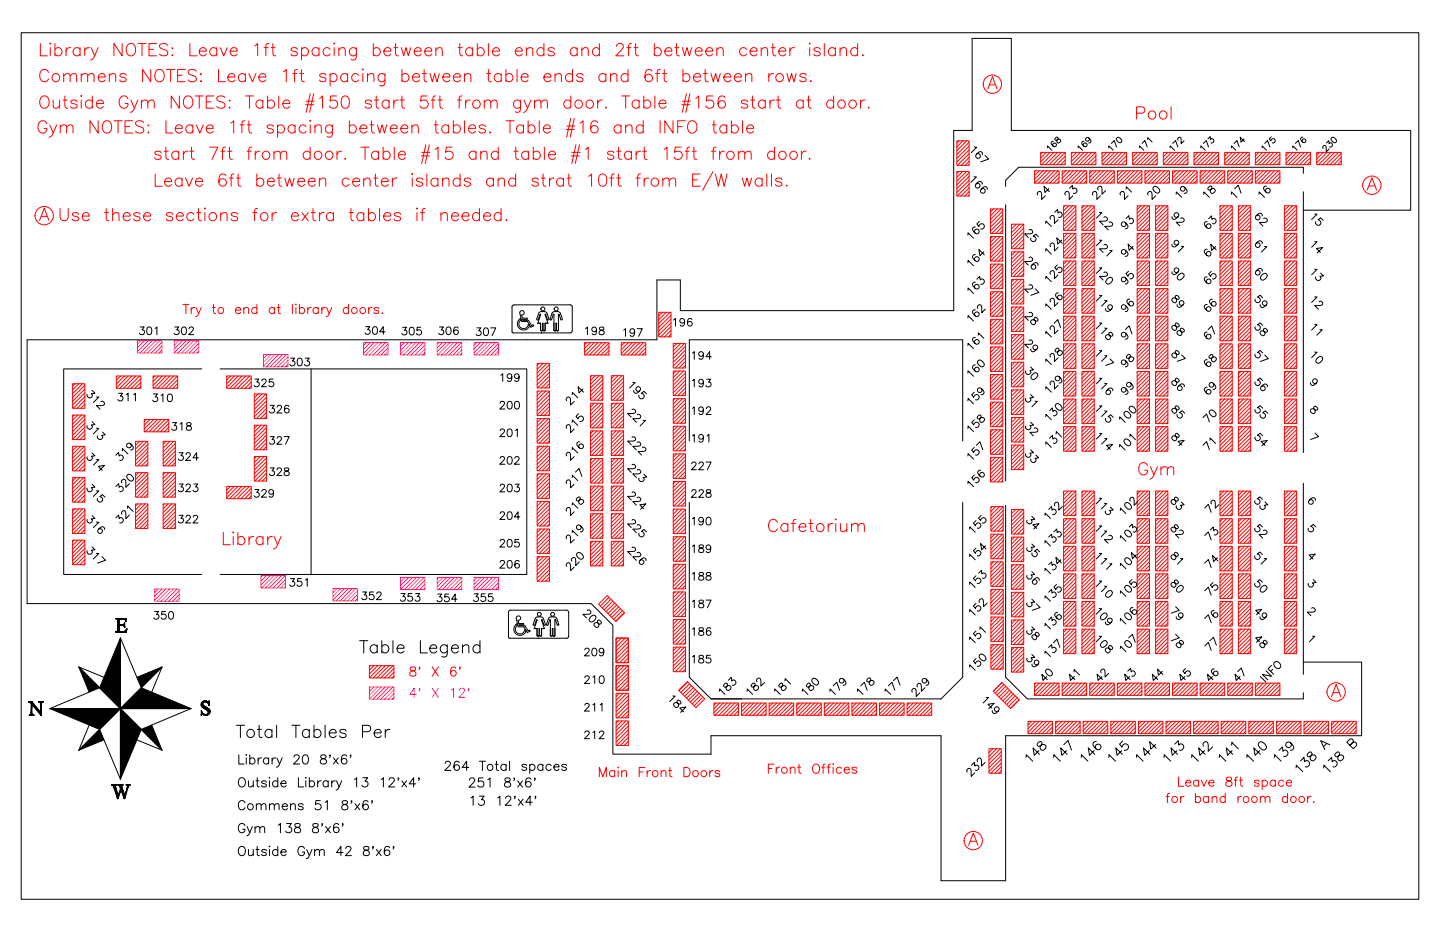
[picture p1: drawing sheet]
<svg xmlns="http://www.w3.org/2000/svg" width="432mm" height="279mm" viewBox="0 0 432 279" stroke-linecap="round" stroke-linejoin="round" font-family="sans-serif">
<g fill="none" stroke="#000" stroke-width=".3">
<path d="M6.3 9.8h419.1v259.8h-419.1zM390.8 52v-1.9h-85.3l-3.9 3.9v1.9M390.8 57.5v78.2M301.6 61.4v82.8M390.8 63h32.2v-23.9h-119.7v-27.6h-11.8v27.6h-5.5v54h-82v-9.2h-7v18h-188.9v79.1h169.2l6.5 6.5v38.6h29.4v-5.5h69v43.4h19.4v-43.4h106.7v-22.1h-17.5M60.5 110.6h-41.4v61.6h41.4M66 110.6h92v61.6h-92M93.3 110.6v61.6M206.7 132.2v-30.3h82v30.3M206.7 150.6v52.4l6.5 6.5h69l6.5-6.5v-52.4M301.6 151.5v51.5l6.5 6.5h82.7v-1.8M390.8 144.9v57.3"/>
<path d="M213.2 209.5h9.2"/>
</g>
<g fill="none" stroke="#f00" stroke-width=".3">
<path d="M286.9 42.2h3.7v7.4h-3.7zM286.9 51.4h3.7v7.4h-3.7zM287.5 51.4l-.6 .6M287.6 42.2l-.7 .7M288.7 51.4l-1.8 1.8M288.8 42.2l-1.9 1.9M289.8 51.4l-2.9 2.9M289.9 42.2l-3 3M290.6 44.9l-3.7 3.7M290.6 46.1l-3.5 3.5M290.6 48.3l-1.2 1.3M290.6 49.5l-.1 .1"/>
<path d="M290.6 52.9l-3.7 3.7M290.6 54l-3.7 3.7M290.6 55.2l-3.6 3.6M290.6 57.4l-1.3 1.4M290.6 58.6l-.2 .2M290.6 42.7l-3.7 3.6M290.6 43.8l-3.7 3.7M290.6 47.2l-2.4 2.4M290.6 51.8l-3.7 3.6M290.6 56.3l-2.5 2.5M310.2 51.2h7.4v3.7h-7.4zM310.5 51.2l-.3 .3"/>
<path d="M311.6 51.2l-1.4 1.4M312.1 45.7h7.3v3.7h-7.3zM312.6 45.7l-.5 .5M312.8 51.2l-2.6 2.6M313.7 45.7l-1.6 1.7M313.9 51.2l-3.7 3.7M314.9 45.7l-2.8 2.8M315 51.2l-3.6 3.7M316 45.7l-3.7 3.7M316.2 51.2l-3.7 3.7M317.1 45.7l-3.6 3.7M317.3 51.2l-3.7 3.7"/>
<path d="M317.6 52.1l-2.8 2.8M317.6 53.2l-1.7 1.7M317.6 54.4l-.5 .5M318.3 45.7l-3.7 3.7M318.5 51.2h7.4v3.7h-7.4zM319.4 45.7l-3.7 3.7M319.4 46.8l-2.5 2.6M319.4 48l-1.4 1.4M319.4 49.1l-.2 .3M319.6 51.2l-1.1 1.1M320.7 51.2l-2.2 2.2M321.3 45.7h7.3v3.7h-7.3z"/>
<path d="M321.7 45.7l-.4 .4M321.9 51.2l-3.4 3.4M322.8 45.7l-1.5 1.6M323 51.2l-3.7 3.7M324 45.7l-2.7 2.7M324.1 51.2l-3.6 3.7M325.1 45.7l-3.7 3.7M325.3 51.2l-3.7 3.7M325.9 51.8l-3.2 3.1M325.9 52.9l-2 2M325.9 54.1l-.9 .8M326.2 45.7l-3.6 3.7"/>
<path d="M326.8 51.2h7.3v3.7h-7.3zM327.4 45.7l-3.7 3.7M327.6 51.2l-.8 .8M328.5 45.7l-3.7 3.7M328.6 46.7l-2.6 2.7M328.6 47.9l-1.5 1.5M328.6 49l-.3 .4M328.7 51.2l-1.9 1.9M329.8 51.2l-3 3.1M330.5 45.7h7.3v3.7h-7.3zM330.8 45.7l-.3 .3M331 51.2l-3.7 3.7"/>
<path d="M331.9 45.7l-1.4 1.5M332.1 51.2l-3.7 3.7M333.1 45.7l-2.6 2.6M333.3 51.2l-3.7 3.7M334.1 52.6l-2.3 2.3M334.1 53.7l-1.1 1.2M334.1 51.5l-3.4 3.4M334.1 54.9h.1M334.2 45.7l-3.7 3.7M335 51.2h7.4v3.7h-7.4zM335.4 45.7l-3.7 3.7M335.5 51.2l-.5 .5"/>
<path d="M336.5 45.7l-3.7 3.7M336.7 51.2l-1.7 1.6M337.6 45.7l-3.6 3.7M337.8 51.2l-2.8 2.8M337.8 48.9l-.4 .5M337.8 46.7l-2.7 2.7M337.8 47.8l-1.6 1.6M338.9 51.2l-3.6 3.7M339.6 45.7h7.4v3.7h-7.4zM339.9 45.7l-.3 .3M340.1 51.2l-3.7 3.7M341 45.7l-1.4 1.4"/>
<path d="M341.2 51.2l-3.7 3.7M342.2 45.7l-2.6 2.5M342.4 51.2l-3.7 3.7M342.4 53.4l-1.4 1.5M342.4 54.6l-.3 .3M342.4 52.3l-2.6 2.6M343.3 45.7l-3.7 3.7M343.3 51.2h7.4v3.7h-7.4zM343.5 51.2l-.2 .2M344.5 45.7l-3.7 3.7M344.6 51.2l-1.3 1.3M345.6 45.7l-3.7 3.7"/>
<path d="M345.8 51.2l-2.5 2.5M346.7 45.7l-3.6 3.7M346.9 51.2l-3.6 3.6M347 48.8l-.5 .6M347 46.6l-2.8 2.8M347 47.7l-1.7 1.7M348 51.2l-3.6 3.7M348.8 45.7h7.4v3.7h-7.4zM349 45.7l-.2 .2M349.2 51.2l-3.7 3.7M350.1 45.7l-1.3 1.3M350.3 51.2l-3.7 3.7"/>
<path d="M350.7 53.1l-1.8 1.8M350.7 54.3l-.6 .6M350.7 52l-2.9 2.9M351.3 45.7l-2.5 2.4M351.6 51.2h7.4v3.7h-7.4zM352.4 45.7l-3.6 3.6M352.6 51.2l-1 1M353.6 45.7l-3.7 3.7M353.7 51.2l-2.1 2.1M354.7 45.7l-3.7 3.7M354.9 51.2l-3.3 3.3M355.8 45.7l-3.6 3.7"/>
<path d="M356 51.2l-3.7 3.7M356.2 47.6l-1.8 1.8M356.2 48.7l-.6 .7M356.2 46.5l-2.9 2.9M357.1 51.2l-3.6 3.7M358 45.7h7.4v3.7h-7.4zM358.1 45.7l-.1 .1M358.3 51.2l-3.7 3.7M359 54l-1 .9M359 51.7l-3.3 3.2M359 52.8l-2.1 2.1M359.3 45.7l-1.3 1.2"/>
<path d="M359.9 51.2h7.3v3.7h-7.3zM360.4 45.7l-2.4 2.3M360.6 51.2l-.7 .7M361.5 45.7l-3.5 3.5M361.7 51.2l-1.8 1.8M362.7 45.7l-3.7 3.7M362.8 51.2l-2.9 3M363.8 45.7l-3.7 3.7M364 51.2l-3.7 3.7M364.9 45.7l-3.6 3.7M365.1 51.2l-3.7 3.7M365.4 47.5l-1.9 1.9"/>
<path d="M365.4 48.7l-.7 .7M365.4 46.4l-3 3M366.3 51.2l-3.7 3.7M367.2 45.7h7.4v3.7h-7.4zM367.2 51.4l-3.5 3.5M367.2 53.6l-1.2 1.3M367.2 54.8l-.1 .1M367.2 52.5l-2.4 2.4M368.2 51.2h7.3v3.7h-7.3zM368.4 45.7l-1.2 1.1M368.5 51.2l-.3 .4M369.5 45.7l-2.3 2.2"/>
<path d="M369.7 51.2l-1.5 1.5M370.6 45.7l-3.4 3.4M370.8 51.2l-2.6 2.7M371.8 45.7l-3.7 3.7M371.9 51.2l-3.6 3.7M372.9 45.7l-3.7 3.7M373.1 51.2l-3.7 3.7M374 45.7l-3.6 3.7M374.2 51.2l-3.7 3.7M374.6 46.3l-3.1 3.1M374.6 47.4l-2 2M374.6 48.6l-.8 .8"/>
<path d="M375.4 51.2l-3.7 3.7M375.5 54.5l-.4 .4M375.5 52.2l-2.7 2.7M375.5 53.3l-1.5 1.6M376.4 51.2h7.4v3.7h-7.4zM376.4 45.7h7.4v3.7h-7.4zM376.5 51.2l-.1 .1M377.5 45.7l-1.1 1M377.6 51.2l-1.2 1.2M378.6 45.7l-2.2 2.2M378.8 51.2l-2.4 2.3M379.7 45.7l-3.3 3.3"/>
<path d="M379.9 51.2l-3.5 3.5M380.9 45.7l-3.7 3.7M381 51.2l-3.6 3.7M382 45.7l-3.7 3.7M382.2 51.2l-3.7 3.7M383.1 45.7l-3.6 3.7M383.3 51.2l-3.7 3.7M383.8 46.2l-3.2 3.2M383.8 54.2l-.7 .7M383.8 47.3l-2.1 2.1M383.8 48.5l-.9 .9M383.8 51.9l-3 3"/>
<path d="M383.8 53l-1.9 1.9M385.6 45.7h7.4v3.7h-7.4zM386.6 45.7l-1 .9M387.7 45.7l-2.1 2.1M388.8 45.7l-3.2 3.2M390 45.7l-3.7 3.7M391.1 45.7l-3.7 3.7M392.3 45.7l-3.7 3.7M393 46.1l-3.3 3.3M393 47.2l-2.1 2.2M393 48.4l-1 1M394.8 45.7h7.4v3.7h-7.4z"/>
<path d="M395.7 45.7l-.9 .8M396.8 45.7l-2 2M397.9 45.7l-3.1 3.1M399.1 45.7l-3.7 3.7M400.2 45.7l-3.7 3.7M401.4 45.7l-3.7 3.7M402.2 46l-3.4 3.4M402.2 47.1l-2.2 2.3M402.2 48.3l-1.1 1.1M297 62.6h3.7v7.4h-3.7zM297 70.9h3.7v7.4h-3.7zM297 79.2h3.7v7.3h-3.7z"/>
<path d="M297.3 79.2l-.3 .3M297.6 70.9l-.6 .6M297.9 62.6l-.9 1M298.5 79.2l-1.5 1.4M298.8 70.9l-1.8 1.8M299.1 62.6l-2.1 2.1M299.6 79.2l-2.6 2.6M299.9 70.9l-2.9 2.9M300.2 62.6l-3.2 3.2M300.7 64.4l-3.7 3.7M300.7 65.6l-3.7 3.6M300.7 69l-1 1"/>
<path d="M300.7 72.4l-3.7 3.7M300.7 73.5l-3.7 3.7M300.7 74.7l-3.6 3.6M300.7 76.9l-1.3 1.4M300.7 78.1l-.2 .2M300.7 79.2l-3.7 3.7M300.7 63.3l-3.7 3.7M300.7 66.7l-3.3 3.3M300.7 67.8l-2.2 2.2M300.7 71.3l-3.7 3.6M300.7 75.8l-2.5 2.5M303.3 75.5h3.7v7.3h-3.7z"/>
<path d="M303.3 67.2h3.7v7.4h-3.7zM303.6 67.2l-.3 .3M304.4 75.5l-1.1 1.1M304.7 67.2l-1.4 1.4M305.6 75.5l-2.3 2.3M305.9 67.2l-2.6 2.6M306.7 75.5l-3.4 3.4M307 67.2l-3.7 3.7M307 68.4l-3.7 3.7M307 70.7l-3.7 3.6M307 71.8l-2.8 2.8M307 72.9l-1.7 1.7"/>
<path d="M307 76.4l-3.7 3.6M307 79.8l-3.1 3M307 69.5l-3.7 3.7M307 74.1l-.5 .5M307 77.5l-3.7 3.7M307 78.6l-3.7 3.7M318.9 78.2h3.7v7.4h-3.7zM318.9 61.7h3.7v7.4h-3.7zM318.9 70h3.7v7.3h-3.7zM319 70l-.1 .1M319.3 61.7l-.4 .4M319.9 78.2l-1 1"/>
<path d="M320.2 70l-1.3 1.2M320.5 61.7l-1.6 1.6M321 78.2l-2.1 2.1M321.3 70l-2.4 2.4M321.6 61.7l-2.7 2.7M322.1 78.2l-3.2 3.3M322.5 70l-3.6 3.5M322.6 64.1l-3.7 3.7M322.6 65.3l-3.7 3.6M322.6 68.7l-.4 .4M322.6 72.1l-3.7 3.7M322.6 73.2l-3.7 3.7"/>
<path d="M322.6 76.6l-.7 .7M322.6 61.9l-3.7 3.6M322.6 63l-3.7 3.7M322.6 66.4l-2.6 2.7M322.6 71l-3.7 3.6M322.6 74.4l-3 2.9M322.6 75.5l-1.8 1.8M322.6 78.9l-3.7 3.7M322.6 67.5l-1.5 1.6M324.4 70h3.7v7.3h-3.7zM324.4 78.2h3.7v7.4h-3.7zM324.4 61.7h3.7v7.4h-3.7z"/>
<path d="M324.7 70l-.3 .3M325 61.7l-.6 .6M325.6 78.2l-1.2 1.2M325.9 70l-1.5 1.4M326.2 61.7l-1.8 1.7M326.7 78.2l-2.3 2.3M327 70l-2.6 2.5M327.3 61.7l-2.9 2.9M327.8 78.2l-3.4 3.4M328.1 63.2l-3.7 3.6M328.1 64.3l-3.7 3.7M328.1 66.6l-2.5 2.5"/>
<path d="M328.1 67.7l-1.3 1.4M328.1 71.1l-3.7 3.7M328.1 72.3l-3.7 3.6M328.1 75.7l-1.6 1.6M328.1 76.8l-.5 .5M328.1 65.4l-3.6 3.7M328.1 68.9l-.2 .2M328.1 70l-3.7 3.7M328.1 73.4l-3.7 3.7M328.1 62l-3.7 3.7M328.1 74.5l-2.8 2.8M328.1 79.1l-3.7 3.7"/>
<path d="M341 78.2h3.7v7.4h-3.7zM341 61.7h3.7v7.4h-3.7zM341 70h3.7v7.3h-3.7zM341.5 78.2l-.5 .5M341.8 70l-.8 .8M342.1 61.7l-1.1 1.1M342.6 78.2l-1.6 1.7M342.9 70l-1.9 1.9M343.2 61.7l-2.2 2.2M343.8 78.2l-2.8 2.8M344.1 70l-3.1 3.1M344.4 61.7l-3.4 3.4"/>
<path d="M344.7 63.7l-3.7 3.7M344.7 68.2l-.8 .9M344.7 71.6l-3.7 3.7M344.7 72.8l-3.7 3.7M344.7 64.8l-3.7 3.7M344.7 66l-3.1 3.1M344.7 70.5l-3.7 3.7M344.7 73.9l-3.4 3.4M344.7 76.2l-1.2 1.1M344.7 78.5l-3.7 3.7M344.7 62.5l-3.7 3.7M344.7 67.1l-2 2"/>
<path d="M344.7 75.1l-2.3 2.2M344.7 79.6l-3.7 3.7M346.5 70h3.7v7.3h-3.7zM346.5 78.2h3.7v7.4h-3.7zM346.5 61.7h3.7v7.4h-3.7zM346.7 61.7l-.2 .1M347.2 78.2l-.7 .7M347.5 70l-1 .9M347.8 61.7l-1.3 1.3M348.3 78.2l-1.8 1.9M348.6 70l-2.1 2.1M348.9 61.7l-2.4 2.4"/>
<path d="M349.5 78.2l-3 3M349.8 70l-3.3 3.2M350.1 61.7l-3.6 3.6M350.2 62.7l-3.7 3.7M350.2 66.1l-2.9 3M350.2 67.3l-1.8 1.8M350.2 75.2l-2.1 2.1M350.2 76.4l-1 .9M350.2 79.8l-3.7 3.7M350.2 63.9l-3.7 3.6M350.2 65l-3.7 3.7M350.2 68.4l-.7 .7"/>
<path d="M350.2 70.7l-3.7 3.7M350.2 71.8l-3.7 3.7M350.2 73l-3.7 3.6M350.2 78.6l-3.7 3.7M350.2 74.1l-3.2 3.2M365.8 78.2h3.7v7.4h-3.7zM365.8 61.7h3.7v7.4h-3.7zM365.8 70h3.7v7.3h-3.7zM366 61.7l-.2 .2M366.5 78.2l-.7 .7M366.8 70l-1 1M367.1 61.7l-1.3 1.3"/>
<path d="M367.7 78.2l-1.9 1.9M368 70l-2.2 2.1M368.3 61.7l-2.5 2.5M368.8 78.2l-3 3M369.1 70l-3.3 3.3M369.4 61.7l-3.6 3.6M369.5 65l-3.7 3.7M369.5 68.4l-.6 .7M369.5 73l-3.7 3.7M369.5 74.1l-3.2 3.2M369.5 78.7l-3.7 3.7M369.5 62.7l-3.7 3.7"/>
<path d="M369.5 66.2l-2.9 2.9M369.5 70.7l-3.7 3.7M369.5 75.3l-2.1 2M369.5 63.9l-3.7 3.7M369.5 67.3l-1.7 1.8M369.5 71.9l-3.7 3.6M369.5 76.4l-.9 .9M369.5 79.8l-3.7 3.7M371.3 78.2h3.7v7.4h-3.7zM371.3 61.7h3.7v7.4h-3.7zM371.3 70h3.7v7.3h-3.7zM371.4 70h-.1"/>
<path d="M371.7 61.7l-.4 .3M372.2 78.2l-.9 .9M372.5 70l-1.2 1.2M372.8 61.7l-1.5 1.5M373.4 78.2l-2.1 2.1M373.7 70l-2.4 2.3M374 61.7l-2.7 2.6M374.5 78.2l-3.2 3.2M374.8 70l-3.5 3.4M375 62.9l-3.7 3.7M375 64.1l-3.7 3.6M375 67.5l-1.6 1.6"/>
<path d="M375 68.6l-.4 .5M375 72l-3.7 3.7M375 73.2l-3.7 3.6M375 76.6l-.7 .7M375 80l-3.7 3.7M375 65.2l-3.7 3.7M375 61.8l-3.7 3.7M375 66.3l-2.7 2.8M375 70.9l-3.7 3.7M375 74.3l-3 3M375 75.4l-1.9 1.9M375 78.9l-3.7 3.6"/>
<path d="M385.1 78.2h3.7v7.4h-3.7zM385.1 70h3.7v7.3h-3.7zM385.1 61.7h3.7v7.4h-3.7zM385.4 61.7l-.3 .2M385.9 78.2l-.8 .8M386.2 70l-1.1 1M386.5 61.7l-1.4 1.3M387 78.2l-1.9 1.9M387.3 70l-2.2 2.2M387.6 61.7l-2.5 2.5M388.1 78.2l-3 3.1M388.5 70l-3.4 3.3"/>
<path d="M388.8 61.7l-3.7 3.6M388.8 62.8l-3.7 3.7M388.8 66.2l-2.8 2.9M388.8 67.3l-1.7 1.8M388.8 70.7l-3.7 3.7M388.8 71.9l-3.7 3.7M388.8 75.3l-2 2M388.8 76.4l-.9 .9M388.8 79.9l-3.7 3.6M388.8 63.9l-3.7 3.7M388.8 68.5l-.6 .6M388.8 73l-3.7 3.7"/>
<path d="M388.8 65.1l-3.7 3.6M388.8 74.2l-3.1 3.1M388.8 78.7l-3.7 3.7M197.5 93.6h3.7v7.4h-3.7zM198.7 93.6l-1.2 1.2M199.8 93.6l-2.3 2.3M200.9 93.6l-3.4 3.4M201.2 94.5l-3.7 3.7M201.2 95.6l-3.7 3.7M201.2 96.8l-3.7 3.6M201.2 97.9l-3.1 3.1M201.2 99l-1.9 2"/>
<path d="M297 87.5h3.7v7.3h-3.7zM297 95.7h3.7v7.4h-3.7zM297.8 95.7l-.8 .9M298.1 87.5l-1.1 1.1M299 95.7l-2 2M299.3 87.5l-2.3 2.2M300.1 95.7l-3.1 3.1M300.4 87.5l-3.4 3.4M300.7 81.5l-3.7 3.7M300.7 82.6l-3.7 3.7M300.7 86.1l-.5 .4M300.7 89.5l-3.7 3.6"/>
<path d="M300.7 90.6l-3.7 3.7M300.7 91.7l-3.1 3.1M300.7 94l-.8 .8M300.7 98.6l-3.7 3.6M300.7 99.7l-3.4 3.4M300.7 80.4l-3.7 3.6M300.7 83.8l-2.8 2.7M300.7 84.9l-1.6 1.6M300.7 88.3l-3.7 3.7M300.7 92.9l-2 1.9M300.7 96.3l-3.7 3.7M300.7 97.4l-3.7 3.7"/>
<path d="M303.3 92h3.7v7.4h-3.7zM303.3 83.8h3.7v7.3h-3.7zM303.8 92l-.5 .5M304.1 83.8l-.8 .8M304.9 92l-1.6 1.7M305.2 83.8l-1.9 1.9M306.1 92l-2.8 2.8M306.4 83.8l-3.1 3.1M307 80.9l-2 1.9M307 84.3l-3.7 3.7M307 85.5l-3.7 3.6M307 87.7l-3.4 3.4"/>
<path d="M307 88.9l-2.3 2.2M307 92.3l-3.7 3.7M307 93.4l-3.7 3.7M307 96.8l-2.6 2.6M307 98l-1.5 1.4M307 82l-.8 .8M307 86.6l-3.7 3.7M307 90l-1.1 1.1M307 94.6l-3.7 3.6M307 99.1l-.3 .3M307 95.7l-3.7 3.7M318.9 86.5h3.7v7.4h-3.7z"/>
<path d="M318.9 94.8h3.7v7.4h-3.7zM319.2 94.8l-.3 .3M319.6 86.5l-.7 .7M320.4 94.8l-1.5 1.5M320.7 86.5l-1.8 1.8M321.5 94.8l-2.6 2.6M321.8 86.5l-2.9 2.9M322.6 81.2l-3.7 3.7M322.6 82.3l-3.3 3.3M322.6 89.2l-3.7 3.6M322.6 90.3l-3.6 3.6M322.6 93.7l-.2 .2"/>
<path d="M322.6 94.9l-3.7 3.6M322.6 83.5l-2.1 2.1M322.6 86.9l-3.7 3.7M322.6 88l-3.7 3.7M322.6 91.4l-2.4 2.5M322.6 92.6l-1.3 1.3M322.6 96l-3.7 3.7M322.6 98.3l-3.7 3.6M322.6 99.4l-2.7 2.8M322.6 80.1l-3.7 3.6M322.6 84.6l-1 1M322.6 97.1l-3.7 3.7"/>
<path d="M324.4 86.5h3.7v7.4h-3.7zM324.4 94.8h3.7v7.4h-3.7zM324.9 94.8l-.5 .5M325.2 86.5l-.8 .8M326.1 94.8l-1.7 1.6M326.4 86.5l-2 2M327.2 94.8l-2.8 2.8M327.5 86.5l-3.1 3.1M328.1 80.2l-3.7 3.7M328.1 83.6l-1.9 2M328.1 84.8l-.8 .8M328.1 88.2l-3.7 3.7"/>
<path d="M328.1 89.3l-3.7 3.7M328.1 97.3l-3.7 3.7M328.1 98.4l-3.7 3.7M328.1 81.4l-3.7 3.7M328.1 82.5l-3.1 3.1M328.1 87.1l-3.7 3.6M328.1 90.5l-3.4 3.4M328.1 92.8l-1.1 1.1M328.1 95l-3.7 3.7M328.1 99.6l-2.6 2.6M328.1 91.6l-2.2 2.3M328.1 96.2l-3.7 3.6"/>
<path d="M341 86.5h3.7v7.4h-3.7zM341 94.8h3.7v7.4h-3.7zM341.2 86.5l-.2 .2M342 94.8l-1 1M342.3 86.5l-1.3 1.3M343.1 94.8l-2.1 2.1M343.5 86.5l-2.5 2.5M344.3 94.8l-3.3 3.3M344.6 86.5l-3.6 3.6M344.7 80.8l-3.7 3.6M344.7 81.9l-3.7 3.7M344.7 84.2l-1.5 1.4"/>
<path d="M344.7 85.3l-.3 .3M344.7 88.7l-3.7 3.7M344.7 89.9l-3.7 3.6M344.7 93.3l-.6 .6M344.7 97.8l-3.7 3.7M344.7 99l-3.2 3.2M344.7 83l-2.6 2.6M344.7 87.6l-3.7 3.7M344.7 91l-2.9 2.9M344.7 95.5l-3.7 3.7M344.7 92.1l-1.8 1.8M344.7 96.7l-3.7 3.7"/>
<path d="M346.5 86.5h3.7v7.4h-3.7zM346.5 94.8h3.7v7.4h-3.7zM346.6 94.8h-.1M346.9 86.5l-.4 .4M347.7 94.8l-1.2 1.2M348 86.5l-1.5 1.5M348.8 94.8l-2.3 2.3M349.1 86.5l-2.6 2.7M350 94.8l-3.5 3.5M350.2 83.2l-2.4 2.4M350.2 84.3l-1.3 1.3M350.2 87.8l-3.7 3.6"/>
<path d="M350.2 88.9l-3.7 3.7M350.2 92.3l-1.6 1.6M350.2 93.4l-.4 .5M350.2 95.7l-3.7 3.7M350.2 96.9l-3.7 3.6M350.2 98l-3.7 3.7M350.2 80.9l-3.7 3.7M350.2 82.1l-3.6 3.5M350.2 85.5l-.1 .1M350.2 90l-3.7 3.7M350.2 86.6l-3.7 3.7M350.2 91.2l-2.7 2.7"/>
<path d="M350.2 99.1l-3 3.1M365.8 94.8h3.7v7.4h-3.7zM365.8 86.5h3.7v7.4h-3.7zM365.9 94.8l-.1 .1M366.2 86.5l-.4 .4M367 94.8l-1.2 1.2M367.4 86.5l-1.6 1.5M368.2 94.8l-2.4 2.4M368.5 86.5l-2.7 2.7M369.3 94.8l-3.5 3.5M369.5 81l-3.7 3.6M369.5 82.1l-3.5 3.5"/>
<path d="M369.5 86.6l-3.7 3.7M369.5 90.1l-3.7 3.6M369.5 91.2l-2.7 2.7M369.5 95.8l-3.7 3.6M369.5 98l-3.7 3.7M369.5 99.2l-3 3M369.5 83.2l-2.4 2.4M369.5 87.8l-3.7 3.7M369.5 92.3l-1.5 1.6M369.5 84.4l-1.2 1.2M369.5 85.5l-.1 .1M369.5 88.9l-3.7 3.7"/>
<path d="M369.5 93.5l-.4 .4M369.5 96.9l-3.7 3.7M371.3 94.8h3.7v7.4h-3.7zM371.3 86.5h3.7v7.4h-3.7zM371.6 94.8l-.3 .2M371.9 86.5l-.6 .6M372.7 94.8l-1.4 1.4M373 86.5l-1.7 1.7M373.9 94.8l-2.6 2.5M374.2 86.5l-2.9 2.9M375 94.8l-3.7 3.7M375 81.1l-3.7 3.7"/>
<path d="M375 84.5l-1 1.1M375 89.1l-3.7 3.7M375 90.2l-3.6 3.7M375 92.5l-1.4 1.4M375 93.6l-.2 .3M375 97.1l-3.7 3.6M375 98.2l-3.7 3.7M375 82.3l-3.3 3.3M375 86.8l-3.7 3.7M375 99.3l-2.8 2.9M375 83.4l-2.2 2.2M375 88l-3.7 3.6"/>
<path d="M375 91.4l-2.5 2.5M375 95.9l-3.7 3.7M385.1 94.8h3.7v7.4h-3.7zM385.1 86.5h3.7v7.4h-3.7zM385.2 94.8l-.1 .1M385.6 86.5l-.5 .4M386.4 94.8l-1.3 1.2M386.7 86.5l-1.6 1.6M387.5 94.8l-2.4 2.4M387.8 86.5l-2.7 2.7M388.7 94.8l-3.6 3.5M388.8 81l-3.7 3.7"/>
<path d="M388.8 83.3l-2.3 2.3M388.8 84.4l-1.2 1.2M388.8 87.8l-3.7 3.7M388.8 89l-3.7 3.6M388.8 92.4l-1.5 1.5M388.8 93.5l-.4 .4M388.8 96.9l-3.7 3.7M388.8 98.1l-3.7 3.6M388.8 85.5v.1M388.8 90.1l-3.7 3.7M388.8 82.1l-3.5 3.5M388.8 86.7l-3.7 3.7"/>
<path d="M388.8 91.2l-2.6 2.7M388.8 95.8l-3.7 3.7M388.8 99.2l-2.9 3M21.8 115h3.6v7.4h-3.6zM22.5 115l-.7 .7M23.6 115l-1.8 1.9M24.8 115l-3 3M25.4 115.5l-3.6 3.7M25.4 116.6l-3.6 3.7M25.4 117.8l-3.6 3.6M25.4 118.9l-3.5 3.5M34.9 112.7h7.3v3.7h-7.3z"/>
<path d="M35 112.7l-.1 .2M36.2 112.7l-1.3 1.3M37.3 112.7l-2.4 2.5M38.5 112.7l-3.6 3.6M39.6 112.7l-3.7 3.7M40.7 112.7l-3.7 3.7M41.9 112.7l-3.7 3.7M42.2 113.5l-2.9 2.9M42.2 114.6l-1.7 1.8M42.2 115.8l-.6 .6M45.9 112.7h7.4v3.7h-7.4zM46.4 112.7l-.5 .5"/>
<path d="M47.6 112.7l-1.7 1.7M48.7 112.7l-2.8 2.8M49.8 112.7l-3.6 3.7M51 112.7l-3.7 3.7M52.1 112.7l-3.7 3.7M53.2 112.7l-3.6 3.7M53.3 113.8l-2.6 2.6M53.3 115l-1.5 1.4M53.3 116.1l-.3 .3M68 112.7h7.3v3.7h-7.3zM68 112.7v.1M69.2 112.7l-1.2 1.2"/>
<path d="M70.3 112.7l-2.3 2.4M71.5 112.7l-3.5 3.5M72.6 112.7l-3.7 3.7M73.7 112.7l-3.6 3.7M74.9 112.7l-3.7 3.7M75.3 113.4l-3 3M75.3 114.5l-1.8 1.9M75.3 115.7l-.7 .7M76.3 118.1h3.6v7.3h-3.6zM76.3 118.1v.1M77.5 118.1l-1.2 1.2M78.6 118.1l-2.3 2.3"/>
<path d="M79.7 118.1l-3.4 3.5M79.9 119l-3.6 3.7M161.1 108.9h3.7v7.4h-3.7zM161.1 117.2h3.7v7.4h-3.7zM161.4 117.2l-.3 .4M161.7 108.9l-.6 .7M162.5 117.2l-1.4 1.5M162.9 108.9l-1.8 1.8M163.7 117.2l-2.6 2.6M164 108.9l-2.9 3M164.8 109.3l-3.7 3.7M164.8 110.5l-3.7 3.6"/>
<path d="M164.8 111.6l-3.7 3.7M164.8 112.7l-3.6 3.6M164.8 113.9l-2.5 2.4M164.8 115l-1.3 1.3M164.8 116.1l-.2 .2M164.8 117.3l-3.7 3.7M164.8 118.4l-3.7 3.7M164.8 119.6l-3.7 3.6M175.2 102.7h7.4v3.7h-7.4zM175.9 102.7l-.7 .7M177 102.7l-1.8 1.8M177.1 112.6h3.7v7.4h-3.7z"/>
<path d="M177.4 112.6l-.3 .3M178.2 102.7l-3 3M178.5 112.6l-1.4 1.5M179.3 102.7l-3.7 3.7M179.7 112.6l-2.6 2.6M180.4 102.7l-3.6 3.7M180.8 112.7l-3.7 3.6M180.8 113.8l-3.7 3.7M180.8 114.9l-3.7 3.7M180.8 116.1l-3.7 3.7M180.8 117.2l-2.8 2.8M180.8 118.4l-1.7 1.6"/>
<path d="M180.8 119.5l-.5 .5M181.6 102.7l-3.7 3.7M182.6 102.9l-3.6 3.5M182.6 104l-2.4 2.4M182.6 105.1l-1.3 1.3M182.6 106.3l-.1 .1M183.3 112.6h3.7v7.4h-3.7zM184.2 112.6l-.9 .9M185.3 112.6l-2 2.1M186.3 102.7h7.3v3.7h-7.3zM186.5 112.6l-3.2 3.2M187 113.3l-3.7 3.6"/>
<path d="M187 114.4l-3.7 3.7M187 115.5l-3.7 3.7M187 116.7l-3.3 3.3M187 117.8l-2.2 2.2M187 119l-1 1M187.3 102.7l-1 1M188.4 102.7l-2.1 2.2M189.6 102.7l-3.3 3.3M190.7 102.7l-3.7 3.7M191.8 102.7l-3.7 3.7M193 102.7l-3.7 3.7M193.6 103.2l-3.2 3.2"/>
<path d="M193.6 104.3l-2 2.1M193.6 105.5l-.9 .9M201.2 100.2l-.8 .8M201.9 103h3.7v7.3h-3.7zM201.9 111.2h3.7v7.4h-3.7zM201.9 119.5h3.7v7.4h-3.7zM202.4 119.5l-.5 .5M202.7 111.2l-.8 .8M203 103l-1.1 1.1M203.5 119.5l-1.6 1.6M203.8 111.2l-1.9 2M204.1 103l-2.2 2.2"/>
<path d="M204.6 119.5l-2.7 2.8M204.9 111.2l-3 3.1M205.3 103l-3.4 3.3M205.6 103.8l-3.7 3.7M205.6 104.9l-3.7 3.7M205.6 106.1l-3.7 3.6M205.6 107.2l-3.2 3.1M205.6 108.3l-2 2M205.6 109.5l-.9 .8M205.6 111.8l-3.7 3.6M205.6 112.9l-3.7 3.7M205.6 114l-3.7 3.7"/>
<path d="M205.6 115.2l-3.5 3.4M205.6 116.3l-2.3 2.3M205.6 117.4l-1.2 1.2M205.6 118.6h-.1M205.6 119.7l-3.7 3.7M297 104h3.7v7.4h-3.7zM297 112.3h3.7v7.3h-3.7zM297.2 112.3l-.2 .2M297.5 104l-.5 .5M298.3 112.3l-1.3 1.3M298.7 104l-1.7 1.7M299.5 112.3l-2.5 2.5"/>
<path d="M299.8 104l-2.8 2.8M300.6 112.3l-3.6 3.6M300.7 102l-1.1 1.1M300.7 104.3l-3.7 3.6M300.7 106.5l-3.7 3.7M300.7 107.7l-3.7 3.7M300.7 111.1l-.3 .3M300.7 115.6l-3.7 3.7M300.7 116.8l-2.9 2.8M300.7 119.1l-.6 .5M300.7 100.8l-2.3 2.3M300.7 105.4l-3.7 3.7"/>
<path d="M300.7 108.8l-2.6 2.6M300.7 110l-1.4 1.4M300.7 113.4l-3.7 3.6M300.7 114.5l-3.7 3.7M300.7 117.9l-1.7 1.7M303.3 100.3h3.7v7.4h-3.7zM303.3 108.6h3.7v7.4h-3.7zM303.3 116.9h3.7v7.3h-3.7zM303.5 100.3l-.2 .2M304 116.9l-.7 .7M304.3 108.6l-1 1M304.6 100.3l-1.3 1.4"/>
<path d="M305.1 116.9l-1.8 1.8M305.4 108.6l-2.1 2.2M305.8 100.3l-2.5 2.5M306.3 116.9l-3 3M306.6 108.6l-3.3 3.3M306.9 100.3l-3.6 3.6M307 101.4l-3.7 3.7M307 104.8l-2.9 2.9M307 105.9l-1.8 1.8M307 109.4l-3.7 3.6M307 110.5l-3.7 3.7M307 112.8l-3.2 3.2"/>
<path d="M307 118.5l-3.7 3.6M307 119.6l-3.7 3.7M307 102.5l-3.7 3.7M307 103.7l-3.7 3.6M307 107.1l-.6 .6M307 111.6l-3.7 3.7M307 113.9l-2.1 2.1M307 115l-.9 1M307 117.3l-3.7 3.7M318.9 111.4h3.7v7.3h-3.7zM318.9 119.6h3.7v7.4h-3.7zM318.9 103.1h3.7v7.3h-3.7z"/>
<path d="M318.9 103.1h.1M319.4 119.6l-.5 .6M319.8 111.4l-.9 .8M320.1 103.1l-1.2 1.1M320.6 119.6l-1.7 1.7M320.9 111.4l-2 1.9M321.2 103.1l-2.3 2.3M321.7 119.6l-2.8 2.8M322 111.4l-3.1 3.1M322.3 103.1l-3.4 3.4M322.6 104l-3.7 3.6M322.6 106.2l-3.7 3.7"/>
<path d="M322.6 107.4l-3.1 3M322.6 111.9l-3.7 3.7M322.6 115.3l-3.4 3.4M322.6 116.5l-2.2 2.2M322.6 119.9l-3.7 3.7M322.6 100.5l-1.6 1.7M322.6 101.7l-.5 .5M322.6 105.1l-3.7 3.7M322.6 108.5l-1.9 1.9M322.6 109.7l-.8 .7M322.6 113.1l-3.7 3.6M322.6 117.6l-1.1 1.1"/>
<path d="M322.6 114.2l-3.7 3.7M324.4 111.4h3.7v7.3h-3.7zM324.4 119.6h3.7v7.4h-3.7zM324.4 103.1h3.7v7.3h-3.7zM324.6 103.1l-.2 .2M325.1 119.6l-.7 .7M325.5 111.4l-1.1 1M325.8 103.1l-1.4 1.3M326.3 119.6l-1.9 1.9M326.6 111.4l-2.2 2.1M326.9 103.1l-2.5 2.4M327.4 119.6l-3 3"/>
<path d="M327.7 111.4l-3.3 3.2M328 103.1l-3.6 3.6M328.1 100.7l-1.4 1.5M328.1 101.9l-.3 .3M328.1 105.3l-3.7 3.6M328.1 106.4l-3.7 3.7M328.1 109.8l-.6 .6M328.1 113.2l-3.7 3.7M328.1 114.4l-3.7 3.7M328.1 115.5l-3.2 3.2M328.1 117.8l-.9 .9M328.1 104.1l-3.7 3.7"/>
<path d="M328.1 107.5l-2.9 2.9M328.1 112.1l-3.7 3.7M328.1 116.7l-2 2M328.1 108.7l-1.7 1.7M341 111.4h3.7v7.3h-3.7zM341 119.6h3.7v7.4h-3.7zM341 103.1h3.7v7.3h-3.7zM341.1 119.6l-.1 .1M341.4 111.4l-.4 .3M341.7 103.1l-.7 .7M342.2 119.6l-1.2 1.2M342.5 111.4l-1.5 1.5"/>
<path d="M342.8 103.1l-1.8 1.8M343.3 119.6l-2.3 2.4M343.7 111.4l-2.7 2.6M344 103.1l-3 3M344.5 119.6l-3.5 3.5M344.7 101.2l-.9 1M344.7 103.5l-3.7 3.7M344.7 105.8l-3.7 3.7M344.7 106.9l-3.5 3.5M344.7 110.3l-.1 .1M344.7 111.5l-3.7 3.7M344.7 114.9l-3.7 3.7"/>
<path d="M344.7 116l-2.7 2.7M344.7 118.3l-.4 .4M344.7 100.1l-2.1 2.1M344.7 108.1l-2.4 2.3M344.7 112.6l-3.7 3.7M344.7 117.2l-1.6 1.5M344.7 104.6l-3.7 3.7M344.7 109.2l-1.3 1.2M344.7 113.8l-3.7 3.6M346.5 111.4h3.7v7.3h-3.7zM346.5 119.6h3.7v7.4h-3.7zM346.5 103.1h3.7v7.3h-3.7z"/>
<path d="M346.8 119.6l-.3 .3M347.1 111.4l-.6 .5M347.4 103.1l-.9 .8M347.9 119.6l-1.4 1.4M348.2 111.4l-1.7 1.7M348.5 103.1l-2 2M349 119.6l-2.5 2.6M349.3 111.4l-2.8 2.8M349.7 103.1l-3.2 3.1M350.2 119.6l-3.7 3.7M350.2 100.3l-1.9 1.9M350.2 101.4l-.8 .8"/>
<path d="M350.2 104.8l-3.7 3.7M350.2 106l-3.7 3.6M350.2 109.4l-1.1 1M350.2 112.8l-3.7 3.7M350.2 113.9l-3.7 3.7M350.2 115.1l-3.7 3.6M350.2 117.3l-1.4 1.4M350.2 118.5l-.2 .2M350.2 107.1l-3.3 3.3M350.2 111.6l-3.7 3.7M350.2 103.7l-3.7 3.7M350.2 108.2l-2.2 2.2"/>
<path d="M350.2 116.2l-2.5 2.5M365.8 103.1h3.7v7.3h-3.7zM365.8 111.4h3.7v7.3h-3.7zM365.8 119.6h3.7v7.4h-3.7zM366.1 119.6l-.3 .3M366.4 111.4l-.6 .5M366.7 103.1l-.9 .9M367.2 119.6l-1.4 1.5M367.6 111.4l-1.8 1.7M367.9 103.1l-2.1 2M368.4 119.6l-2.6 2.6M368.7 111.4l-2.9 2.8"/>
<path d="M369 103.1l-3.2 3.2M369.5 100.3l-1.9 1.9M369.5 103.7l-3.7 3.7M369.5 107.1l-3.3 3.3M369.5 108.3l-2.2 2.1M369.5 111.7l-3.7 3.7M369.5 112.8l-3.7 3.7M369.5 115.1l-3.6 3.6M369.5 116.2l-2.5 2.5M369.5 117.4l-1.3 1.3M369.5 119.6l-3.7 3.7M369.5 104.9l-3.7 3.6"/>
<path d="M369.5 109.4l-1 1M369.5 101.4l-.7 .8M369.5 106l-3.7 3.7M369.5 114l-3.7 3.6M369.5 118.5l-.2 .2M371.3 103.1h3.7v7.3h-3.7zM371.3 111.4h3.7v7.3h-3.7zM371.3 119.6h3.7v7.4h-3.7zM371.8 119.6l-.5 .5M372.1 111.4l-.8 .7M372.4 103.1l-1.1 1.1M372.9 119.6l-1.6 1.6"/>
<path d="M373.2 111.4l-1.9 1.9M373.6 103.1l-2.3 2.2M374.1 119.6l-2.8 2.8M374.4 111.4l-3.1 3M374.7 103.1l-3.4 3.3M375 101.6l-.5 .6M375 106.2l-3.7 3.6M375 107.3l-3.1 3.1M375 109.6l-.8 .8M375 111.9l-3.7 3.6M375 114.1l-3.7 3.7M375 115.3l-3.4 3.4"/>
<path d="M375 116.4l-2.3 2.3M375 103.9l-3.7 3.7M375 119.8l-3.7 3.7M375 100.5l-1.7 1.7M375 105l-3.7 3.7M375 108.4l-2 2M375 113l-3.7 3.7M375 117.5l-1.1 1.2M375 118.7h.1M385.1 119.6h3.7v7.4h-3.7zM385.1 111.4h3.7v7.3h-3.7zM385.1 103.1h3.7v7.3h-3.7z"/>
<path d="M385.5 119.6l-.4 .3M385.8 111.4l-.7 .6M386.1 103.1l-1 .9M386.6 119.6l-1.5 1.5M386.9 111.4l-1.8 1.7M387.2 103.1l-2.1 2.1M387.7 119.6l-2.6 2.6M388 111.4l-2.9 2.9M388.4 103.1l-3.3 3.2M388.8 117.4l-1.3 1.3M388.8 118.5l-.2 .2M388.8 119.7l-3.7 3.7"/>
<path d="M388.8 100.3l-1.8 1.9M388.8 101.5l-.7 .7M388.8 104.9l-3.7 3.7M388.8 106l-3.7 3.7M388.8 107.2l-3.3 3.2M388.8 109.4l-1 1M388.8 103.8l-3.7 3.6M388.8 108.3l-2.1 2.1M388.8 111.7l-3.7 3.7M388.8 112.9l-3.7 3.6M388.8 114l-3.7 3.7M388.8 115.1l-3.6 3.6"/>
<path d="M388.8 116.3l-2.4 2.4M21.8 124.4h3.6v7.4h-3.6zM21.8 133.8h3.6v7.4h-3.6zM21.9 133.8l-.1 .2M22.2 124.4l-.4 .5M23.1 133.8l-1.3 1.3M23.3 124.4l-1.5 1.6M24.2 133.8l-2.4 2.4M24.5 124.4l-2.7 2.7M25.3 133.8l-3.5 3.6M25.4 120l-2.3 2.4M25.4 121.2l-1.2 1.2"/>
<path d="M25.4 122.3v.1M25.4 124.6l-3.6 3.7M25.4 125.7l-3.6 3.7M25.4 126.9l-3.6 3.6M25.4 128l-3.6 3.7M25.4 129.1l-2.6 2.7M25.4 130.3l-1.5 1.5M25.4 131.4l-.3 .4M25.4 134.8l-3.6 3.7M25.4 136l-3.6 3.6M25.4 137.1l-3.6 3.7M25.4 138.2l-2.9 3"/>
<path d="M25.4 139.4l-1.7 1.8M40.6 132.3h3.7v7.4h-3.7zM40.7 132.3l-.1 .1M41.8 132.3l-1.2 1.2M43 132.3l-2.4 2.3M43.3 125.8h7.3v3.6h-7.3zM43.8 125.8l-.5 .5M44.1 132.3l-3.5 3.5M44.3 133.2l-3.7 3.7M44.3 134.4l-3.7 3.6M44.3 135.5l-3.7 3.7M44.3 136.6l-3 3.1"/>
<path d="M44.3 137.8l-1.9 1.9M44.3 138.9l-.7 .8M45 125.8l-1.7 1.7M46.1 125.8l-2.8 2.8M47.2 125.8l-3.6 3.6M48.4 125.8l-3.7 3.6M48.9 132.3h3.7v7.4h-3.7zM49.5 125.8l-3.7 3.6M49.8 132.3l-.9 .9M50.6 125.8l-3.6 3.6M50.6 126.9l-2.5 2.5M50.6 128.1l-1.4 1.3"/>
<path d="M50.6 129.2l-.2 .2M50.9 132.3l-2 2M52.1 132.3l-3.2 3.2M52.6 132.9l-3.7 3.7M52.6 134.1l-3.7 3.6M52.6 135.2l-3.7 3.7M52.6 136.3l-3.3 3.4M52.6 137.5l-2.2 2.2M52.6 138.6l-1.1 1.1M76.3 136.9h3.6v7.3h-3.6zM76.3 127.5h3.6v7.3h-3.6zM76.9 136.9l-.6 .6"/>
<path d="M77.2 127.5l-.9 .9M78 136.9l-1.7 1.7M78.3 127.5l-2 2M79.2 136.9l-2.9 2.9M79.5 127.5l-3.2 3.2M79.9 120.2l-3.6 3.7M79.9 121.3l-3.6 3.7M79.9 122.4l-3 3M79.9 123.6l-1.8 1.8M79.9 124.7l-.7 .7M79.9 128.1l-3.6 3.7M79.9 129.3l-3.6 3.7"/>
<path d="M79.9 130.4l-3.6 3.7M79.9 131.6l-3.2 3.2M79.9 132.7l-2.1 2.1M79.9 133.8l-1 1M79.9 137.2l-3.6 3.7M79.9 138.4l-3.6 3.7M79.9 139.5l-3.6 3.7M161.1 125.5h3.7v7.4h-3.7zM161.1 133.8h3.7v7.3h-3.7zM161.1 125.5h.1M161.9 133.8l-.8 .8M162.2 125.5l-1.1 1.2"/>
<path d="M163.1 133.8l-2 2M163.4 125.5l-2.3 2.3M164.2 133.8l-3.1 3.1M164.5 125.5l-3.4 3.4M164.8 120.7l-3.7 3.7M164.8 121.8l-2.8 2.8M164.8 123l-1.6 1.6M164.8 124.1l-.5 .5M164.8 126.4l-3.7 3.7M164.8 127.5l-3.7 3.7M164.8 128.7l-3.7 3.6M164.8 129.8l-3.1 3.1"/>
<path d="M164.8 130.9l-2 2M164.8 132.1l-.8 .8M164.8 134.4l-3.7 3.6M164.8 135.5l-3.7 3.7M164.8 136.6l-3.7 3.7M164.8 137.8l-3.4 3.3M164.8 138.9l-2.3 2.2M177.1 120.9h3.7v7.4h-3.7zM177.1 129.2h3.7v7.3h-3.7zM177.1 137.5h3.7v7.3h-3.7zM177.6 137.5l-.5 .5M177.9 129.2l-.8 .8"/>
<path d="M178.2 120.9l-1.1 1.1M178.7 137.5l-1.6 1.6M179 129.2l-1.9 1.9M179.3 120.9l-2.2 2.3M179.9 137.5l-2.8 2.7M180.2 129.2l-3.1 3.1M180.5 120.9l-3.4 3.4M180.8 121.8l-3.7 3.6M180.8 122.9l-3.7 3.7M180.8 124l-3.7 3.7M180.8 125.2l-3.1 3.1M180.8 126.3l-2 2"/>
<path d="M180.8 127.5l-.8 .8M180.8 129.7l-3.7 3.7M180.8 130.9l-3.7 3.6M180.8 132l-3.7 3.7M180.8 133.1l-3.4 3.4M180.8 134.3l-2.3 2.2M180.8 135.4l-1.2 1.1M180.8 137.7l-3.7 3.7M180.8 138.8l-3.7 3.7M180.8 140l-3.7 3.7M183.3 129.2h3.7v7.3h-3.7zM183.3 137.5h3.7v7.3h-3.7z"/>
<path d="M183.3 120.9h3.7v7.4h-3.7zM183.6 129.2l-.3 .3M183.9 120.9l-.6 .6M184.4 137.5l-1.1 1.1M184.7 129.2l-1.4 1.4M185 120.9l-1.7 1.7M185.6 137.5l-2.3 2.2M185.9 129.2l-2.6 2.5M186.2 120.9l-2.9 2.9M186.7 137.5l-3.4 3.3M187 121.2l-3.7 3.7M187 122.4l-3.7 3.6"/>
<path d="M187 123.5l-3.7 3.7M187 124.6l-3.6 3.7M187 125.8l-2.5 2.5M187 126.9l-1.4 1.4M187 128.1l-.2 .2M187 129.2l-3.7 3.7M187 130.3l-3.7 3.7M187 131.5l-3.7 3.6M187 132.6l-3.7 3.7M187 133.7l-2.8 2.8M187 134.9l-1.7 1.6M187 136l-.5 .5"/>
<path d="M187 138.3l-3.7 3.7M187 139.4l-3.7 3.7M201.9 127.8h3.7v7.4h-3.7zM201.9 136.1h3.7v7.3h-3.7zM202 127.8l-.1 .1M202.9 136.1l-1 1M203.2 127.8l-1.3 1.3M204 136.1l-2.1 2.1M204.3 127.8l-2.4 2.4M205.1 136.1l-3.2 3.2M205.5 127.8l-3.6 3.6M205.6 120.9l-3.7 3.6"/>
<path d="M205.6 122l-3.7 3.7M205.6 123.1l-3.7 3.7M205.6 124.3l-2.6 2.6M205.6 125.4l-1.5 1.5M205.6 126.5l-.4 .4M205.6 128.8l-3.7 3.7M205.6 130l-3.7 3.6M205.6 131.1l-3.7 3.7M205.6 132.2l-2.9 3M205.6 133.4l-1.8 1.8M205.6 134.5l-.7 .7M205.6 136.8l-3.7 3.7"/>
<path d="M205.6 137.9l-3.7 3.7M205.6 139.1l-3.7 3.6M297 120.6h3.7v7.3h-3.7zM297 128.8h3.7v7.4h-3.7zM297 137.1h3.7v7.4h-3.7zM297.4 137.1l-.4 .4M297.7 128.8l-.7 .8M298 120.6l-1 1M298.6 137.1l-1.6 1.6M298.9 128.8l-1.9 1.9M299.2 120.6l-2.2 2.1M299.7 137.1l-2.7 2.7"/>
<path d="M300 128.8l-3 3M300.3 120.6l-3.3 3.3M300.7 124.7l-3.2 3.2M300.7 125.9l-2.1 2M300.7 129.3l-3.7 3.7M300.7 132.7l-3.5 3.5M300.7 133.8l-2.4 2.4M300.7 136.1l-.1 .1M300.7 137.3l-3.7 3.6M300.7 138.4l-3.7 3.7M300.7 121.3l-3.7 3.7M300.7 122.5l-3.7 3.6"/>
<path d="M300.7 123.6l-3.7 3.7M300.7 127l-.9 .9M300.7 130.4l-3.7 3.7M300.7 131.6l-3.7 3.7M300.7 135l-1.2 1.2M300.7 139.5l-3.7 3.7M303.3 133.4h3.7v7.4h-3.7zM303.3 125.2h3.7v7.3h-3.7zM303.4 133.4l-.1 .1M303.7 125.2l-.4 .3M304.5 133.4l-1.2 1.3M304.8 125.2l-1.5 1.5"/>
<path d="M305.7 133.4l-2.4 2.4M306 125.2l-2.7 2.6M306.8 133.4l-3.5 3.5M307 121.9l-2.4 2.3M307 123l-1.3 1.2M307 126.4l-3.7 3.7M307 127.6l-3.7 3.6M307 129.8l-2.7 2.7M307 131l-1.6 1.5M307 132.1l-.4 .4M307 134.4l-3.7 3.7M307 135.5l-3.7 3.7"/>
<path d="M307 136.7l-3.7 3.6M307 138.9l-1.9 1.9M307 120.7l-3.5 3.5M307 124.1l-.1 .1M307 125.3l-3.7 3.7M307 128.7l-3.7 3.7M307 137.8l-3 3M318.9 127.9h3.7v7.4h-3.7zM319.1 127.9l-.2 .2M320.3 127.9l-1.4 1.4M321.4 127.9l-2.5 2.5M322.6 127.9l-3.7 3.6"/>
<path d="M322.6 121l-3.7 3.7M322.6 123.3l-3.7 3.7M322.6 124.4l-2.5 2.6M322.6 125.6l-1.4 1.4M322.6 129l-3.7 3.7M322.6 132.4l-2.9 2.9M322.6 133.5l-1.7 1.8M322.6 122.2l-3.7 3.6M322.6 130.1l-3.7 3.7M322.6 134.7l-.6 .6M322.6 126.7l-.3 .3M322.6 131.3l-3.7 3.7"/>
<path d="M324.4 127.9h3.7v7.4h-3.7zM324.8 127.9l-.4 .4M326 127.9l-1.6 1.5M327.1 127.9l-2.7 2.7M328.1 120.1l-3.7 3.6M328.1 122.3l-3.7 3.7M328.1 123.5l-3.5 3.5M328.1 126.9l-.1 .1M328.1 128l-3.7 3.7M328.1 130.3l-3.7 3.7M328.1 131.4l-3.7 3.7M328.1 132.6l-2.7 2.7"/>
<path d="M328.1 134.9l-.4 .4M328.1 124.6l-2.4 2.4M328.1 129.2l-3.7 3.6M328.1 133.7l-1.5 1.6M328.1 121.2l-3.7 3.7M328.1 125.8l-1.2 1.2M341 127.9h3.7v7.4h-3.7zM341.9 127.9l-.9 .9M343 127.9l-2 2M344.2 127.9l-3.2 3.2M344.7 120.6l-3.7 3.7M344.7 122.9l-3.7 3.6"/>
<path d="M344.7 124l-3 3M344.7 125.1l-1.9 1.9M344.7 128.5l-3.7 3.7M344.7 130.8l-3.7 3.7M344.7 132l-3.3 3.3M344.7 133.1l-2.2 2.2M344.7 129.7l-3.7 3.7M344.7 134.2l-1.1 1.1M344.7 121.7l-3.7 3.7M344.7 126.3l-.7 .7M346.5 127.9h3.7v7.4h-3.7zM347.6 127.9l-1.1 1.1"/>
<path d="M348.7 127.9l-2.2 2.2M349.9 127.9l-3.4 3.4M350.2 121.9l-3.7 3.7M350.2 123l-3.7 3.7M350.2 126.4l-.6 .6M350.2 129.9l-3.7 3.6M350.2 131l-3.7 3.7M350.2 132.1l-3.1 3.2M350.2 134.4l-.9 .9M350.2 124.2l-2.8 2.8M350.2 128.7l-3.7 3.7M350.2 120.8l-3.7 3.6"/>
<path d="M350.2 125.3l-1.7 1.7M350.2 133.3l-2 2M365.8 127.9h3.7v7.4h-3.7zM366.9 127.9l-1.1 1.1M368.1 127.9l-2.3 2.3M369.2 127.9l-3.4 3.4M369.5 120.8l-3.7 3.7M369.5 121.9l-3.7 3.7M369.5 124.2l-2.8 2.8M369.5 125.3l-1.6 1.7M369.5 126.5l-.5 .5M369.5 128.8l-3.7 3.6"/>
<path d="M369.5 129.9l-3.7 3.7M369.5 123.1l-3.7 3.6M369.5 131l-3.7 3.7M369.5 132.2l-3.1 3.1M369.5 133.3l-2 2M369.5 134.4l-.8 .9M371.3 127.9h3.7v7.4h-3.7zM371.5 127.9l-.2 .2M372.6 127.9l-1.3 1.3M373.8 127.9l-2.5 2.4M374.9 127.9l-3.6 3.6M375 131.2l-3.7 3.7"/>
<path d="M375 132.3l-2.9 3M375 133.5l-1.8 1.8M375 121l-3.7 3.6M375 123.2l-3.7 3.7M375 124.4l-2.6 2.6M375 122.1l-3.7 3.7M375 125.5l-1.5 1.5M375 126.6l-.3 .4M375 128.9l-3.7 3.7M375 130.1l-3.7 3.6M375 134.6l-.6 .7M385.1 127.9h3.7v7.4h-3.7z"/>
<path d="M385.1 127.9h.1M386.3 127.9l-1.2 1.2M387.4 127.9l-2.3 2.3M388.6 127.9l-3.5 3.4M388.8 122l-3.7 3.6M388.8 123.1l-3.7 3.7M388.8 124.2l-2.7 2.8M388.8 126.5l-.5 .5M388.8 129.9l-3.7 3.7M388.8 131.1l-3.7 3.6M388.8 132.2l-3 3.1M388.8 134.5l-.8 .8"/>
<path d="M388.8 120.8l-3.7 3.7M388.8 125.4l-1.6 1.6M388.8 128.8l-3.7 3.7M388.8 133.3l-1.9 2M21.8 143.2h3.6v7.3h-3.6zM21.8 152.6h3.6v7.3h-3.6zM22.5 152.6l-.7 .7M22.8 143.2l-1 1M23.6 152.6l-1.8 1.8M23.9 143.2l-2.1 2.1M24.8 152.6l-3 3M25.1 143.2l-3.3 3.3"/>
<path d="M25.4 140.5l-.6 .7M25.4 143.9l-3.6 3.7M25.4 145.1l-3.6 3.6M25.4 146.2l-3.6 3.7M25.4 147.3l-3.1 3.2M25.4 148.5l-2 2M25.4 149.6l-.9 .9M25.4 153l-3.6 3.7M25.4 154.2l-3.6 3.7M25.4 155.3l-3.6 3.7M25.4 156.4l-3.4 3.5M25.4 157.6l-2.3 2.3"/>
<path d="M25.4 158.7l-1.1 1.2M25.4 159.9h.1M40.6 151.1h3.7v7.3h-3.7zM40.6 141.7h3.7v7.3h-3.7zM41.3 151.1l-.7 .6M41.6 141.7l-1 .9M42.4 151.1l-1.8 1.7M42.7 141.7l-2.1 2M43.6 151.1l-3 2.9M43.8 141.7l-3.2 3.2M44.3 142.3l-3.7 3.7M44.3 143.5l-3.7 3.6"/>
<path d="M44.3 144.6l-3.7 3.7M44.3 145.7l-3.3 3.3M44.3 146.9l-2.1 2.1M44.3 148l-1 1M44.3 151.4l-3.7 3.7M44.3 152.6l-3.7 3.6M44.3 153.7l-3.7 3.7M44.3 154.8l-3.5 3.6M44.3 156l-2.4 2.4M44.3 157.1l-1.3 1.3M44.3 158.3l-.1 .1M48.9 141.7h3.7v7.3h-3.7z"/>
<path d="M48.9 151.1h3.7v7.3h-3.7zM49.2 151.1l-.3 .3M49.5 141.7l-.6 .6M50.4 151.1l-1.5 1.4M50.7 141.7l-1.8 1.7M51.5 151.1l-2.6 2.6M51.8 141.7l-2.9 2.9M52.6 142l-3.7 3.7M52.6 143.2l-3.7 3.6M52.6 144.3l-3.7 3.7M52.6 145.4l-3.6 3.6M52.6 146.6l-2.5 2.4"/>
<path d="M52.6 147.7l-1.3 1.3M52.6 148.8l-.2 .2M52.6 151.1l-3.7 3.7M52.6 152.3l-3.7 3.6M52.6 153.4l-3.7 3.7M52.6 154.5l-3.7 3.7M52.6 155.7l-2.7 2.7M52.6 156.8l-1.6 1.6M52.6 157.9l-.5 .5M68 145.8h7.3v3.7h-7.3zM69.1 145.8l-1.1 1.1M70.2 145.8l-2.2 2.3"/>
<path d="M71.3 145.8l-3.3 3.4M72.5 145.8l-3.7 3.7M73.6 145.8l-3.7 3.7M74.8 145.8l-3.7 3.7M75.3 146.4l-3.1 3.1M75.3 147.5l-1.9 2M75.3 148.7l-.8 .8M79.9 140.7l-3.5 3.5M79.9 141.8l-2.4 2.4M79.9 142.9l-1.2 1.3M79.9 144.1l-.1 .1M161.1 142h3.7v7.4h-3.7z"/>
<path d="M161.1 150.3h3.7v7.4h-3.7zM161.1 158.6h3.7v7.4h-3.7zM161.3 150.3l-.2 .3M161.6 142l-.5 .6M162.1 158.6l-1 1.1M162.4 150.3l-1.3 1.4M162.8 142l-1.7 1.7M163.3 158.6l-2.2 2.2M163.6 150.3l-2.5 2.5M163.9 142l-2.8 2.9M164.4 158.6l-3.3 3.3M164.7 150.3l-3.6 3.7"/>
<path d="M164.8 140l-1.1 1.1M164.8 142.3l-3.7 3.7M164.8 143.5l-3.7 3.6M164.8 144.6l-3.7 3.7M164.8 145.7l-3.7 3.7M164.8 146.9l-2.6 2.5M164.8 148l-1.4 1.4M164.8 149.2l-.3 .2M164.8 151.4l-3.7 3.7M164.8 152.6l-3.7 3.6M164.8 153.7l-3.7 3.7M164.8 154.8l-2.9 2.9"/>
<path d="M164.8 156l-1.7 1.7M164.8 157.1l-.6 .6M164.8 159.4l-3.7 3.7M177.1 145.7h3.7v7.4h-3.7zM177.1 154h3.7v7.4h-3.7zM177.3 145.7l-.2 .2M178.1 154l-1 1M178.4 145.7l-1.3 1.4M179.2 154l-2.1 2.2M179.6 145.7l-2.5 2.5M180.4 154l-3.3 3.3M180.7 145.7l-3.6 3.6"/>
<path d="M180.8 141.1l-3.7 3.7M180.8 142.2l-2.6 2.6M180.8 143.4l-1.5 1.4M180.8 144.5l-.3 .3M180.8 146.8l-3.7 3.7M180.8 147.9l-3.7 3.7M180.8 149.1l-3.7 3.7M180.8 150.2l-2.9 2.9M180.8 151.4l-1.8 1.7M180.8 152.5l-.6 .6M180.8 154.8l-3.7 3.6M180.8 155.9l-3.7 3.7"/>
<path d="M180.8 157l-3.7 3.7M180.8 158.2l-3.2 3.2M180.8 159.3l-2.1 2.1M183.3 145.7h3.7v7.4h-3.7zM183.3 154h3.7v7.4h-3.7zM183.8 154l-.5 .5M184.1 145.7l-.8 .8M184.9 154l-1.6 1.6M185.2 145.7l-1.9 2M186.1 154l-2.8 2.8M186.4 145.7l-3.1 3.1M187 140.6l-3.7 3.7"/>
<path d="M187 141.7l-3.1 3.1M187 142.9l-2 1.9M187 144l-.8 .8M187 146.3l-3.7 3.6M187 147.4l-3.7 3.7M187 148.5l-3.7 3.7M187 149.7l-3.4 3.4M187 150.8l-2.3 2.3M187 152l-1.1 1.1M187 154.2l-3.7 3.7M187 155.4l-3.7 3.6M187 156.5l-3.7 3.7"/>
<path d="M187 157.6l-3.7 3.7M187 158.8l-2.6 2.6M187 159.9l-1.5 1.5M201.9 144.3h3.7v7.4h-3.7zM201.9 152.6h3.7v7.4h-3.7zM202.2 152.6l-.3 .4M202.6 144.3l-.7 .7M203.4 152.6l-1.5 1.5M203.7 144.3l-1.8 1.9M204.5 152.6l-2.6 2.7M204.8 144.3l-2.9 3M205.6 140.2l-3.3 3.2"/>
<path d="M205.6 141.3l-2.1 2.1M205.6 142.5l-1 .9M205.6 144.8l-3.7 3.6M205.6 145.9l-3.7 3.7M205.6 147l-3.7 3.7M205.6 148.2l-3.6 3.5M205.6 149.3l-2.4 2.4M205.6 150.4l-1.3 1.3M205.6 151.6l-.2 .1M205.6 152.7l-3.7 3.7M205.6 153.9l-3.7 3.6M205.6 155l-3.7 3.7"/>
<path d="M205.6 156.1l-3.7 3.7M205.6 158.4l-1.6 1.6M205.6 159.5l-.5 .5M205.6 157.3l-2.7 2.7M297.1 151.9h3.7v7.3h-3.7zM297.5 151.9l-.4 .3M298.6 151.9l-1.5 1.4M299.7 151.9l-2.6 2.6M300.7 140.7l-3.7 3.7M300.7 141.8l-2.7 2.7M300.7 143l-1.5 1.5M300.7 144.1l-.4 .4"/>
<path d="M300.8 153.1l-3.7 3.6M300.8 154.2l-3.7 3.7M300.8 155.3l-3.7 3.7M300.8 157.6l-1.6 1.6M300.8 158.7l-.5 .5M300.8 151.9l-3.7 3.7M300.8 156.5l-2.7 2.7M303.3 152.7h3.7v7.4h-3.7zM303.4 152.7l-.1 .2M304.6 152.7l-1.3 1.3M305.7 152.7l-2.4 2.4M306.8 152.7l-3.5 3.6"/>
<path d="M307 140.1l-.7 .7M307 153.7l-3.7 3.7M307 156l-3.7 3.7M307 157.1l-3 3M307 158.3l-1.8 1.8M307 154.9l-3.7 3.7M307 159.4l-.7 .7M318.9 155.5h3.7v7.4h-3.7zM318.9 147.2h3.7v7.4h-3.7zM319.2 147.2l-.3 .3M320 155.5l-1.1 1.1M320.3 147.2l-1.4 1.4"/>
<path d="M321.1 155.5l-2.2 2.2M321.4 147.2l-2.5 2.5M322.3 155.5l-3.4 3.3M322.6 147.2l-3.7 3.7M322.6 148.3l-3.7 3.7M322.6 149.5l-3.7 3.7M322.6 150.6l-3.7 3.7M322.6 152.9l-1.7 1.7M322.6 154l-.5 .6M322.6 157.4l-3.7 3.7M322.6 158.6l-3.7 3.7M322.6 159.7l-3.1 3.2"/>
<path d="M322.6 151.8l-2.8 2.8M322.6 156.3l-3.7 3.7M324.4 147.2h3.7v7.4h-3.7zM324.4 155.5h3.7v7.4h-3.7zM324.6 155.5l-.2 .1M324.9 147.2l-.5 .4M325.7 155.5l-1.3 1.2M326 147.2l-1.6 1.6M326.8 155.5l-2.4 2.4M327.1 147.2l-2.7 2.7M328 155.5l-3.6 3.5M328.1 147.4l-3.7 3.7"/>
<path d="M328.1 148.5l-3.7 3.7M328.1 149.7l-3.7 3.6M328.1 151.9l-2.6 2.7M328.1 153.1l-1.5 1.5M328.1 154.2l-.4 .4M328.1 156.5l-3.7 3.7M328.1 157.6l-3.7 3.7M328.1 158.8l-3.7 3.6M328.1 159.9l-2.9 3M328.1 150.8l-3.7 3.7M341 155.5h3.7v7.4h-3.7zM341 147.2h3.7v7.4h-3.7z"/>
<path d="M341.6 155.5l-.6 .6M341.9 147.2l-.9 1M342.8 155.5l-1.8 1.8M343.1 147.2l-2.1 2.1M343.9 155.5l-2.9 2.9M344.2 147.2l-3.2 3.2M344.7 147.9l-3.7 3.7M344.7 149l-3.7 3.7M344.7 150.2l-3.7 3.6M344.7 151.3l-3.3 3.3M344.7 152.4l-2.2 2.2M344.7 153.6l-1 1"/>
<path d="M344.7 155.9l-3.7 3.6M344.7 157l-3.7 3.7M344.7 158.1l-3.7 3.7M344.7 159.3l-3.6 3.6M346.5 147.2h3.7v7.4h-3.7zM346.5 155.5h3.7v7.4h-3.7zM347.3 155.5l-.8 .8M347.6 147.2l-1.1 1.1M348.4 155.5l-1.9 1.9M348.8 147.2l-2.3 2.3M349.6 155.5l-3.1 3.1M349.9 147.2l-3.4 3.4"/>
<path d="M350.2 156l-3.7 3.7M350.2 157.2l-3.7 3.6M350.2 158.3l-3.7 3.7M350.2 159.4l-3.4 3.5M350.2 148.1l-3.7 3.6M350.2 149.2l-3.7 3.7M350.2 150.3l-3.7 3.7M350.2 151.5l-3.1 3.1M350.2 152.6l-2 2M350.2 153.8l-.8 .8M365.8 155.5h3.7v7.4h-3.7zM365.8 147.2h3.7v7.4h-3.7z"/>
<path d="M365.8 147.2h.1M366.7 155.5l-.9 .8M367 147.2l-1.2 1.2M367.8 155.5l-2 2M368.1 147.2l-2.3 2.3M368.9 155.5l-3.1 3.1M369.2 147.2l-3.4 3.4M369.5 149.2l-3.7 3.7M369.5 150.4l-3.7 3.7M369.5 151.5l-3.1 3.1M369.5 153.8l-.8 .8M369.5 156.1l-3.7 3.6"/>
<path d="M369.5 158.3l-3.7 3.7M369.5 159.5l-3.4 3.4M369.5 148.1l-3.7 3.7M369.5 152.7l-1.9 1.9M369.5 157.2l-3.7 3.7M371.3 155.5h3.7v7.4h-3.7zM371.3 147.2h3.7v7.4h-3.7zM371.5 147.2l-.2 .2M372.3 155.5l-1 1M372.7 147.2l-1.4 1.3M373.5 155.5l-2.2 2.1M373.8 147.2l-2.5 2.5"/>
<path d="M374.6 155.5l-3.3 3.3M374.9 147.2l-3.6 3.6M375 148.3l-3.7 3.6M375 149.4l-3.7 3.7M375 150.5l-3.7 3.7M375 152.8l-1.7 1.8M375 154l-.6 .6M375 156.2l-3.7 3.7M375 157.4l-3.7 3.7M375 158.5l-3.7 3.7M375 159.7l-3.2 3.2M375 151.7l-2.9 2.9"/>
<path d="M385.1 155.5h3.7v7.4h-3.7zM385.1 147.2h3.7v7.4h-3.7zM385.2 147.2l-.1 .1M386 155.5l-.9 .9M386.3 147.2l-1.2 1.2M387.1 155.5l-2 2M387.5 147.2l-2.4 2.3M388.3 155.5l-3.2 3.1M388.6 147.2l-3.5 3.5M388.8 148.1l-3.7 3.7M388.8 149.3l-3.7 3.6M388.8 151.5l-3 3.1"/>
<path d="M388.8 152.7l-1.9 1.9M388.8 153.8l-.7 .8M388.8 156.1l-3.7 3.7M388.8 157.2l-3.7 3.7M388.8 158.4l-3.7 3.7M388.8 150.4l-3.7 3.7M388.8 159.5l-3.3 3.4M21.8 161.9h3.6v7.4h-3.6zM22.2 161.9l-.4 .5M23.4 161.9l-1.6 1.6M24.5 161.9l-2.7 2.8M25.4 162.1l-3.6 3.7"/>
<path d="M25.4 163.3l-3.6 3.7M25.4 164.4l-3.6 3.7M25.4 165.6l-3.6 3.6M25.4 166.7l-2.6 2.6M25.4 167.8l-1.4 1.5M25.4 169l-.3 .3M161.1 166.9h3.7v7.3h-3.7zM161.8 166.9l-.7 .7M163 166.9l-1.9 1.9M164.1 166.9l-3 3M164.8 160.5l-3.7 3.7M164.8 161.7l-3.7 3.6"/>
<path d="M164.8 162.8l-3.2 3.2M164.8 163.9l-2.1 2.1M164.8 165.1l-.9 .9M164.8 167.4l-3.7 3.6M164.8 168.5l-3.7 3.7M164.8 169.6l-3.7 3.7M164.8 170.8l-3.5 3.4M164.8 171.9l-2.4 2.3M164.8 173l-1.2 1.2M164.8 174.2h-.1M177.1 162.3h3.7v7.3h-3.7zM177.8 162.3l-.7 .7"/>
<path d="M178.9 162.3l-1.8 1.8M180.1 162.3l-3 3M180.8 160.5l-.9 .9M180.8 162.7l-3.7 3.7M180.8 163.9l-3.7 3.6M180.8 165l-3.7 3.7M180.8 166.1l-3.5 3.5M180.8 167.3l-2.4 2.3M180.8 168.4l-1.3 1.2M180.8 169.6h-.1M182.1 178.5l5.2 5.2-2.6 2.6-5.2-5.2zM182.6 179.1l-2.6 2.6"/>
<path d="M183.2 179.6l-2.6 2.6M183.3 162.3h3.7v7.3h-3.7zM183.5 162.3l-.2 .2M184.6 162.3l-1.3 1.3M185.8 162.3l-2.5 2.4M186.9 162.3l-3.6 3.6M187 161.1l-.3 .3M187 163.3l-3.7 3.7M187 164.5l-3.7 3.7M187 165.6l-3.7 3.7M187 166.7l-2.9 2.9M187 167.9l-1.8 1.7"/>
<path d="M187 169l-.6 .6M201.9 160.9h3.7v7.4h-3.7zM201.9 169.2h3.7v7.3h-3.7zM201.9 177.5h3.7v7.3h-3.7zM201.9 160.9v.1M202.5 177.5l-.6 .5M202.8 169.2l-.9 .9M203.1 160.9l-1.2 1.2M203.6 177.5l-1.7 1.7M203.9 169.2l-2 2M204.2 160.9l-2.3 2.3M204.7 177.5l-2.8 2.8"/>
<path d="M205 169.2l-3.1 3.1M205.4 160.9l-3.5 3.5M205.6 161.8l-3.7 3.7M205.6 163l-3.7 3.6M205.6 164.1l-3.7 3.7M205.6 165.2l-3.1 3.1M205.6 166.4l-1.9 1.9M205.6 167.5l-.8 .8M205.6 169.8l-3.7 3.7M205.6 170.9l-3.7 3.7M205.6 172.1l-3.7 3.6M205.6 173.2l-3.4 3.3"/>
<path d="M205.6 174.3l-2.2 2.2M205.6 175.5l-1.1 1M205.6 177.8l-3.7 3.6M205.6 178.9l-3.7 3.7M297.1 160.1h3.7v7.4h-3.7zM297.1 168.4h3.7v7.4h-3.7zM297.1 176.7h3.7v7.4h-3.7zM297.1 160.1h.1M297.7 176.7l-.6 .5M298 168.4l-.9 .9M298.3 160.1l-1.2 1.2M298.8 176.7l-1.7 1.7"/>
<path d="M299.1 168.4l-2 2M299.4 160.1l-2.3 2.3M299.9 176.7l-2.8 2.8M300.2 168.4l-3.1 3.1M300.6 160.1l-3.5 3.5M300.8 162.2l-3.7 3.6M300.8 163.3l-3.7 3.7M300.8 164.4l-3 3.1M300.8 165.6l-1.9 1.9M300.8 166.7l-.8 .8M300.8 169l-3.7 3.7M300.8 170.1l-3.7 3.7"/>
<path d="M300.8 171.3l-3.7 3.6M300.8 172.4l-3.4 3.4M300.8 174.7l-1.1 1.1M300.8 177l-3.7 3.6M300.8 179.2l-3.7 3.7M300.8 161l-3.7 3.7M300.8 173.5l-2.2 2.3M300.8 178.1l-3.7 3.7M303.3 177.6h3.7v7.3h-3.7zM303.3 169.3h3.7v7.3h-3.7zM303.3 161h3.7v7.4h-3.7zM303.6 177.6l-.3 .3"/>
<path d="M303.9 169.3l-.6 .6M304.2 161l-.9 1M304.8 177.6l-1.5 1.4M305.1 169.3l-1.8 1.8M305.4 161l-2.1 2.1M305.9 177.6l-2.6 2.6M306.2 169.3l-2.9 2.9M306.5 161l-3.2 3.2M307 161.7l-3.7 3.7M307 162.8l-3.7 3.7M307 164l-3.7 3.7M307 165.1l-3.3 3.3"/>
<path d="M307 166.3l-2.2 2.1M307 169.7l-3.7 3.6M307 170.8l-3.7 3.7M307 173.1l-3.6 3.5M307 174.2l-2.5 2.4M307 175.4l-1.3 1.2M307 176.5l-.2 .1M307 177.6l-3.7 3.7M307 178.8l-3.7 3.6M307 179.9l-3.7 3.7M307 167.4l-1 1M307 171.9l-3.7 3.7"/>
<path d="M318.9 163.8h3.7v7.3h-3.7zM318.9 172.1h3.7v7.3h-3.7zM319.4 172.1l-.5 .4M319.7 163.8l-.8 .7M320.5 172.1l-1.6 1.5M320.8 163.8l-1.9 1.9M321.7 172.1l-2.8 2.7M322 163.8l-3.1 3M322.6 162l-.9 .9M322.6 164.3l-3.7 3.7M322.6 165.4l-3.7 3.7M322.6 166.5l-3.7 3.7"/>
<path d="M322.6 167.7l-3.4 3.4M322.6 168.8l-2.3 2.3M322.6 170l-1.2 1.1M322.6 171.1h.1M322.6 172.2l-3.7 3.7M322.6 173.4l-3.7 3.7M322.6 174.5l-3.7 3.7M322.6 175.7l-3.7 3.6M322.6 176.8l-2.6 2.6M322.6 160.9l-2 2M322.6 177.9l-1.5 1.5M322.6 179.1l-.3 .3"/>
<path d="M324.4 172.1h3.7v7.3h-3.7zM324.4 163.8h3.7v7.3h-3.7zM325.1 172.1l-.7 .6M325.4 163.8l-1 .9M326.2 172.1l-1.8 1.7M326.5 163.8l-2.1 2M327.3 172.1l-2.9 2.9M327.7 163.8l-3.3 3.2M328.1 177l-2.4 2.4M328.1 178.1l-1.3 1.3M328.1 179.2l-.1 .2M328.1 161l-1.8 1.9"/>
<path d="M328.1 162.2l-.7 .7M328.1 164.4l-3.7 3.7M328.1 165.6l-3.7 3.7M328.1 166.7l-3.7 3.7M328.1 167.9l-3.3 3.2M328.1 169l-2.1 2.1M328.1 170.1l-1 1M328.1 172.4l-3.7 3.7M328.1 173.6l-3.7 3.6M328.1 174.7l-3.7 3.7M328.1 175.8l-3.6 3.6M341 163.8h3.7v7.3h-3.7z"/>
<path d="M341 172.1h3.7v7.3h-3.7zM341 172.1h.1M341.3 163.8l-.3 .3M342.1 172.1l-1.1 1.1M342.4 163.8l-1.4 1.4M343.3 172.1l-2.3 2.2M343.6 163.8l-2.6 2.6M344.4 172.1l-3.4 3.4M344.7 161.5l-1.3 1.4M344.7 162.7l-.2 .2M344.7 163.8l-3.7 3.7M344.7 165l-3.7 3.6"/>
<path d="M344.7 166.1l-3.7 3.7M344.7 167.2l-3.7 3.7M344.7 168.4l-2.8 2.7M344.7 169.5l-1.6 1.6M344.7 170.7l-.5 .4M344.7 174.1l-3.7 3.6M344.7 175.2l-3.7 3.7M344.7 176.3l-3.1 3.1M344.7 178.6l-.8 .8M344.7 160.4l-2.5 2.5M344.7 172.9l-3.7 3.7M344.7 177.5l-2 1.9"/>
<path d="M346.5 172.1h3.7v7.3h-3.7zM346.5 163.8h3.7v7.3h-3.7zM346.7 172.1l-.2 .1M347 163.8l-.5 .5M347.8 172.1l-1.3 1.3M348.1 163.8l-1.6 1.6M349 172.1l-2.5 2.4M349.3 163.8l-2.8 2.7M350.1 172.1l-3.6 3.5M350.2 160.6l-2.3 2.3M350.2 161.7l-1.1 1.2M350.2 164l-3.7 3.7"/>
<path d="M350.2 165.1l-3.7 3.7M350.2 166.3l-3.7 3.7M350.2 168.5l-2.6 2.6M350.2 169.7l-1.5 1.4M350.2 170.8l-.3 .3M350.2 173.1l-3.7 3.7M350.2 174.2l-3.7 3.7M350.2 175.4l-3.7 3.7M350.2 176.5l-2.9 2.9M350.2 177.7l-1.8 1.7M350.2 178.8l-.6 .6M350.2 167.4l-3.7 3.7"/>
<path d="M365.8 163.8h3.7v7.3h-3.7zM365.8 172.1h3.7v7.3h-3.7zM366 172.1l-.2 .2M366.3 163.8l-.5 .5M367.2 172.1l-1.4 1.3M367.5 163.8l-1.7 1.6M368.3 172.1l-2.5 2.4M368.6 163.8l-2.8 2.8M369.4 172.1l-3.6 3.6M369.5 160.6l-2.2 2.3M369.5 161.8l-1.1 1.1M369.5 164l-3.7 3.7"/>
<path d="M369.5 165.2l-3.7 3.6M369.5 166.3l-3.7 3.7M369.5 167.4l-3.7 3.7M369.5 168.6l-2.5 2.5M369.5 170.9l-.3 .2M369.5 173.1l-3.7 3.7M369.5 175.4l-3.7 3.7M369.5 176.5l-2.9 2.9M369.5 177.7l-1.7 1.7M369.5 178.8l-.6 .6M369.5 169.7l-1.4 1.4M369.5 174.3l-3.7 3.7"/>
<path d="M371.3 163.8h3.7v7.3h-3.7zM371.3 172.1h3.7v7.3h-3.7zM371.7 172.1l-.4 .3M372 163.8l-.7 .7M372.9 172.1l-1.6 1.5M373.2 163.8l-1.9 1.8M374 172.1l-2.7 2.6M374.3 163.8l-3 2.9M375 160.8l-2 2.1M375 161.9l-.9 1M375 165.3l-3.7 3.7M375 166.5l-3.7 3.7"/>
<path d="M375 167.6l-3.5 3.5M375 169.9l-1.2 1.2M375 171l-.1 .1M375 172.2l-3.7 3.6M375 173.3l-3.7 3.7M375 174.4l-3.7 3.7M375 175.6l-3.7 3.7M375 176.7l-2.7 2.7M375 177.9l-1.5 1.5M375 179l-.4 .4M375 164.2l-3.7 3.7M375 168.8l-2.4 2.3"/>
<path d="M385.1 172.1h3.7v7.3h-3.7zM385.1 163.8h3.7v7.3h-3.7zM385.4 172.1l-.3 .2M385.7 163.8l-.6 .5M386.5 172.1l-1.4 1.3M386.8 163.8l-1.7 1.7M387.7 172.1l-2.6 2.5M388 163.8l-2.9 2.8M388.8 172.1l-3.7 3.6M388.8 160.6l-2.2 2.3M388.8 161.8l-1.1 1.1M388.8 164.1l-3.7 3.6"/>
<path d="M388.8 165.2l-3.7 3.7M388.8 166.3l-3.7 3.7M388.8 168.6l-2.5 2.5M388.8 169.8l-1.4 1.3M388.8 170.9l-.2 .2M388.8 173.2l-3.7 3.6M388.8 174.3l-3.7 3.7M388.8 175.4l-3.7 3.7M388.8 176.6l-2.8 2.8M388.8 177.7l-1.7 1.7M388.8 178.9l-.5 .5M388.8 167.5l-3.6 3.6"/>
<path d="M110.8 199.6h7.3v3.6h-7.3zM129.6 199.9l1.8 2.8M131.4 199.9l-1.8 2.8M183.8 180.2l-2.6 2.6M184.3 180.8l-2.6 2.6M184.7 191.3h3.7v7.3h-3.7zM184.7 199.6h3.7v7.3h-3.7zM184.9 199.6l-.2 .1M184.9 181.4l-2.6 2.6M185.2 191.3l-.5 .4M185.5 181.9l-2.6 2.6M186 199.6l-1.3 1.3"/>
<path d="M186 182.5l-2.6 2.6M186.3 191.3l-1.6 1.6M186.6 183.1l-2.6 2.6M187.2 199.6l-2.5 2.4M187.2 183.6l-2.6 2.6M187.5 191.3l-2.8 2.7M188.3 199.6l-3.6 3.5M188.4 192.6l-3.7 3.7M188.4 193.8l-3.7 3.6M188.4 194.9l-3.7 3.7M188.4 196l-2.6 2.6M188.4 197.2l-1.5 1.4"/>
<path d="M188.4 198.3l-.3 .3M188.4 191.5l-3.7 3.7M201.9 185.7h3.7v7.4h-3.7zM201.9 194h3.7v7.4h-3.7zM202.1 185.7l-.2 .3M203 194l-1.1 1.1M203.3 185.7l-1.4 1.4M204.1 194l-2.2 2.2M204.4 185.7l-2.5 2.6M205.2 194l-3.3 3.4M205.6 185.7l-3.7 3.7M205.6 180l-3.7 3.7"/>
<path d="M205.6 181.2l-3.7 3.6M205.6 182.3l-2.5 2.5M205.6 183.4l-1.4 1.4M205.6 184.6l-.3 .2M205.6 186.9l-3.7 3.6M205.6 188l-3.7 3.7M205.6 189.1l-3.7 3.7M205.6 190.3l-2.8 2.8M205.6 191.4l-1.7 1.7M205.6 192.6l-.6 .5M205.6 194.8l-3.7 3.7M205.6 196l-3.7 3.6"/>
<path d="M205.6 197.1l-3.7 3.7M205.6 198.2l-3.2 3.2M205.6 199.4l-2 2M297.1 185h3.7v7.3h-3.7zM297.1 193.3h3.7v7.3h-3.7zM297.3 185l-.2 .2M298.2 193.3l-1.1 1M298.5 185l-1.4 1.3M299.3 193.3l-2.2 2.1M299.6 185l-2.5 2.5M300.5 193.3l-3.4 3.3M300.8 185l-3.7 3.6"/>
<path d="M300.8 180.4l-3.7 3.6M300.8 181.5l-2.5 2.6M300.8 182.6l-1.4 1.5M300.8 183.8l-.3 .3M300.8 186.1l-3.7 3.6M300.8 187.2l-3.7 3.7M300.8 188.3l-3.7 3.7M300.8 189.5l-2.8 2.8M300.8 190.6l-1.7 1.7M300.8 191.7l-.6 .6M300.8 194l-3.7 3.7M300.8 195.2l-3.7 3.6"/>
<path d="M300.8 196.3l-3.7 3.7M300.8 197.4l-3.2 3.2M300.8 198.6l-2 2M300.8 199.7l-.9 .9M303.3 194.1h3.7v7.4h-3.7zM303.3 185.8h3.7v7.4h-3.7zM303.3 185.8v.1M304.1 194.1l-.8 .9M304.4 185.8l-1.1 1.2M305.3 194.1l-2 2M305.6 185.8l-2.3 2.3M306.4 194.1l-3.1 3.1"/>
<path d="M306.7 185.8l-3.4 3.5M307 198.1l-3.4 3.4M307 199.3l-2.3 2.2M307 181l-3.7 3.7M307 182.2l-2.8 2.7M307 183.3l-1.6 1.6M307 184.5l-.5 .4M307 186.7l-3.7 3.7M307 187.9l-3.7 3.7M307 189l-3.7 3.7M307 190.1l-3.1 3.1M307 191.3l-1.9 1.9"/>
<path d="M307 192.4l-.8 .8M307 194.7l-3.7 3.7M307 195.8l-3.7 3.7M307 197l-3.7 3.7M318.9 188.6h3.7v7.4h-3.7zM318.9 180.3h3.7v7.4h-3.7zM319.1 180.3l-.2 .2M319.9 188.6l-1 1M320.2 180.3l-1.3 1.3M321 188.6l-2.1 2.1M321.3 180.3l-2.4 2.4M322.2 188.6l-3.3 3.3"/>
<path d="M322.5 180.3l-3.6 3.6M322.6 182.5l-3.7 3.7M322.6 183.6l-3.7 3.7M322.6 184.8l-2.9 2.9M322.6 185.9l-1.8 1.8M322.6 187l-.6 .7M322.6 189.3l-3.7 3.7M322.6 190.4l-3.7 3.7M322.6 191.6l-3.7 3.7M322.6 192.7l-3.2 3.3M322.6 193.9l-2.1 2.1M322.6 181.3l-3.7 3.7"/>
<path d="M322.6 195l-1 1M324.4 188.6h3.7v7.4h-3.7zM324.4 180.3h3.7v7.4h-3.7zM324.4 188.6h.1M324.8 180.3l-.4 .3M325.6 188.6l-1.2 1.1M325.9 180.3l-1.5 1.5M326.7 188.6l-2.3 2.3M327 180.3l-2.6 2.6M327.9 188.6l-3.5 3.4M328.1 180.4l-3.7 3.7M328.1 181.5l-3.7 3.7"/>
<path d="M328.1 182.7l-3.7 3.6M328.1 183.8l-3.7 3.7M328.1 184.9l-2.7 2.8M328.1 186.1l-1.6 1.6M328.1 187.2l-.5 .5M328.1 190.6l-3.7 3.7M328.1 191.8l-3.7 3.6M328.1 192.9l-3 3.1M328.1 194l-1.9 2M328.1 195.2l-.8 .8M328.1 189.5l-3.7 3.7M341 188.6h3.7v7.4h-3.7z"/>
<path d="M341 180.3h3.7v7.4h-3.7zM341.5 188.6l-.5 .5M341.8 180.3l-.8 .9M342.7 188.6l-1.7 1.7M343 180.3l-2 2M343.8 188.6l-2.8 2.8M344.1 180.3l-3.1 3.1M344.7 180.9l-3.7 3.7M344.7 182l-3.7 3.7M344.7 183.2l-3.7 3.6M344.7 184.3l-3.4 3.4M344.7 185.4l-2.3 2.3"/>
<path d="M344.7 186.6l-1.1 1.1M344.7 188.9l-3.7 3.6M344.7 190l-3.7 3.7M344.7 191.1l-3.7 3.7M344.7 192.3l-3.7 3.7M344.7 193.4l-2.6 2.6M344.7 194.6l-1.4 1.4M344.7 195.7l-.3 .3M346.5 188.6h3.7v7.4h-3.7zM346.5 180.3h3.7v7.4h-3.7zM347.2 188.6l-.7 .7M347.5 180.3l-1 1"/>
<path d="M348.3 188.6l-1.8 1.8M348.7 180.3l-2.2 2.2M349.5 188.6l-3 3M349.8 180.3l-3.3 3.3M350.2 181.1l-3.7 3.6M350.2 182.2l-3.7 3.7M350.2 183.3l-3.7 3.7M350.2 184.5l-3.2 3.2M350.2 185.6l-2.1 2.1M350.2 186.8l-.9 .9M350.2 190.2l-3.7 3.6M350.2 191.3l-3.7 3.7"/>
<path d="M350.2 192.4l-3.5 3.6M350.2 193.6l-2.4 2.4M350.2 194.7l-1.2 1.3M350.2 195.9l-.1 .1M350.2 189l-3.7 3.7M365.8 180.3h3.7v7.4h-3.7zM365.8 188.6h3.7v7.4h-3.7zM366.6 188.6l-.8 .7M366.9 180.3l-1.1 1.1M367.7 188.6l-1.9 1.9M368 180.3l-2.2 2.2M368.8 188.6l-3 3"/>
<path d="M369.1 180.3l-3.3 3.3M369.5 181.1l-3.7 3.7M369.5 182.2l-3.7 3.7M369.5 183.4l-3.7 3.7M369.5 184.5l-3.2 3.2M369.5 185.7l-2 2M369.5 189.1l-3.7 3.6M369.5 190.2l-3.7 3.7M369.5 191.3l-3.7 3.7M369.5 192.5l-3.5 3.5M369.5 193.6l-2.3 2.4M369.5 194.8l-1.2 1.2"/>
<path d="M369.5 186.8l-.9 .9M369.5 195.9l-.1 .1M371.3 180.3h3.7v7.4h-3.7zM371.3 188.6h3.7v7.4h-3.7zM371.4 180.3l-.1 .1M372.2 188.6l-.9 .9M372.6 180.3l-1.3 1.2M373.4 188.6l-2.1 2M373.7 180.3l-2.4 2.4M374.5 188.6l-3.2 3.2M374.8 180.3l-3.5 3.5M375 182.4l-3.7 3.7"/>
<path d="M375 183.5l-3.7 3.7M375 184.7l-3 3M375 187l-.7 .7M375 189.2l-3.7 3.7M375 190.4l-3.7 3.7M375 191.5l-3.7 3.7M375 192.7l-3.3 3.3M375 193.8l-2.1 2.2M375 194.9l-1 1.1M375 181.3l-3.7 3.7M375 185.8l-1.8 1.9M385.1 188.6h3.7v7.4h-3.7z"/>
<path d="M385.1 180.3h3.7v7.4h-3.7zM385.9 188.6l-.8 .8M386.2 180.3l-1.1 1.1M387 188.6l-1.9 1.9M387.3 180.3l-2.2 2.2M388.2 188.6l-3.1 3M388.5 180.3l-3.4 3.4M388.8 181.1l-3.7 3.7M388.8 182.3l-3.7 3.7M388.8 183.4l-3.7 3.7M388.8 184.5l-3.1 3.2M388.8 185.7l-2 2"/>
<path d="M388.8 186.8l-.8 .9M388.8 190.2l-3.7 3.7M388.8 191.4l-3.7 3.7M388.8 192.5l-3.4 3.5M388.8 193.7l-2.3 2.3M388.8 194.8l-1.2 1.2M388.8 195.9v.1M388.8 189.1l-3.7 3.7M123.1 200.1a.56 .56 0 0 0 .3 .9 .99 .99 0 0 1 1.1 .4 .99 .99 0 0 1 0 1.2 1.11 1.11 0 0 1-1.6-.4 1.37 1.37 0 0 1 1.6-1.3l.1-.6a1.04 1.04 0 0 0-1.5-.2zM125.8 200.2v-.3l.1 .4-.3 .4M136.7 200.3a.81 .81 0 0 0-1.2-.2 1.58 1.58 0 0 0 .5 2.6 .86 .86 0 0 0 .8-.9 .86 .86 0 0 0-.8-.8 .86 .86 0 0 0-.9 .8M137.9 200.2v-.3l.1 .4-.3 .4"/>
<path d="M184.7 207.8h3.7v7.4h-3.7zM184.7 216.1h3.7v7.4h-3.7zM185.4 216.1l-.7 .7M185.7 207.8l-1 1M186.5 216.1l-1.8 1.8M186.9 207.8l-2.2 2.2M187.7 216.1l-3 3M188 207.8l-3.3 3.3M188.4 200.6l-3.7 3.7M188.4 201.7l-3.7 3.7M188.4 202.9l-3.7 3.6M188.4 205.1l-1.8 1.8"/>
<path d="M188.4 206.3l-.6 .6M188.4 208.6l-3.7 3.6M188.4 209.7l-3.7 3.7M188.4 210.8l-3.7 3.7M188.4 212l-3.2 3.2M188.4 213.1l-2.1 2.1M188.4 214.2l-.9 1M188.4 216.5l-3.7 3.7M188.4 217.7l-3.7 3.6M188.4 218.8l-3.7 3.7M188.4 219.9l-3.5 3.6M188.4 204l-2.9 2.9"/>
<path d="M205.6 200.5l-.9 .9M206.1 204.3l5.2 5.2-2.6 2.6-5.2-5.2zM206.2 204.4l-2.6 2.6M206.8 205l-2.6 2.6M207.3 205.6l-2.6 2.6M207.9 206.1l-2.6 2.6M208.5 206.7l-2.6 2.6M209.1 207.3l-2.7 2.6M209.6 207.8l-2.6 2.6M210.2 208.4l-2.6 2.6M210.8 209l-2.6 2.6M214.1 210.8h7.3v3.6h-7.3z"/>
<path d="M214.7 210.8l-.6 .5M215.8 210.8l-1.7 1.7M216.9 210.8l-2.8 2.8M218.1 210.8l-3.7 3.6M219.2 210.8l-3.7 3.6M220.4 210.8l-3.7 3.6M221.4 210.8l-3.6 3.6M221.4 212l-2.4 2.4M221.4 213.1l-1.3 1.3M221.4 214.2l-.2 .2M222.4 210.8h7.3v3.6h-7.3zM222.6 210.8l-.2 .2"/>
<path d="M223.8 210.8l-1.4 1.4M224.9 210.8l-2.5 2.5M226 210.8l-3.6 3.6M227.2 210.8l-3.7 3.6M228.3 210.8l-3.7 3.6M229.5 210.8l-3.7 3.6M229.7 211.6l-2.8 2.8M229.7 212.8l-1.6 1.6M229.7 213.9l-.5 .5M230.6 210.8h7.4v3.6h-7.4zM231.7 210.8l-1.1 1.1M232.9 210.8l-2.3 2.2"/>
<path d="M234 210.8l-3.4 3.3M235.2 210.8l-3.7 3.6M236.3 210.8l-3.7 3.6M237.4 210.8l-3.7 3.6M238 211.3l-3.1 3.1M238 212.5l-2 1.9M238 213.6l-.8 .8M238.9 210.8h7.4v3.6h-7.4zM239.7 210.8l-.8 .7M240.8 210.8l-1.9 1.9M242 210.8l-3.1 3M243.1 210.8l-3.7 3.6"/>
<path d="M244.3 210.8l-3.7 3.6M245.4 210.8l-3.7 3.6M246.3 211l-3.4 3.4M246.3 212.2l-2.3 2.2M246.3 213.3l-1.2 1.1M246.3 214.4h.1M247.2 210.8h7.3v3.6h-7.3zM247.7 210.8l-.5 .4M248.8 210.8l-1.6 1.6M249.9 210.8l-2.7 2.7M251.1 210.8l-3.7 3.6M252.2 210.8l-3.7 3.6"/>
<path d="M253.4 210.8l-3.7 3.6M254.5 210.8l-3.7 3.6M254.5 211.8l-2.5 2.6M254.5 213l-1.4 1.4M254.5 214.1l-.3 .3M255.5 210.8h7.3v3.6h-7.3zM255.6 210.8l-.1 .1M256.8 210.8l-1.3 1.3M257.9 210.8l-2.4 2.4M259 210.8l-3.5 3.5M260.2 210.8l-3.7 3.6M261.3 210.8l-3.7 3.6"/>
<path d="M262.5 210.8l-3.7 3.6M262.8 211.5l-2.9 2.9M262.8 212.7l-1.7 1.7M262.8 213.8l-.6 .6M263.7 210.8h7.4v3.6h-7.4zM264.7 210.8l-1 1M265.9 210.8l-2.2 2.1M267 210.8l-3.3 3.2M268.2 210.8l-3.7 3.6M269.3 210.8l-3.7 3.6M270.4 210.8l-3.6 3.6M271.1 211.2l-3.2 3.2"/>
<path d="M271.1 212.4l-2.1 2M271.1 213.5l-.9 .9M272 210.8h7.4v3.6h-7.4zM272.7 210.8l-.7 .6M273.8 210.8l-1.8 1.8M275 210.8l-3 2.9M276.1 210.8l-3.7 3.6M277.3 210.8l-3.7 3.6M278.4 210.8l-3.7 3.6M279.4 210.9l-3.5 3.5M279.4 212.1l-2.4 2.3M279.4 213.2l-1.3 1.2"/>
<path d="M279.4 214.3l-.1 .1M300.4 204.6l5.2 5.2-2.6 2.6-5.2-5.2zM300.5 204.6l-2.6 2.6M301 205.2l-2.6 2.6M301.6 205.8l-2.6 2.6M302.2 206.3l-2.6 2.6M302.7 206.9l-2.6 2.6M303.3 207.5l-2.6 2.6M303.9 208l-2.6 2.6M304.4 208.6l-2.6 2.6M305 209.2l-2.6 2.6M305.6 209.8l-2.6 2.6"/>
<path d="M307 200.4l-1.1 1.1M308.3 216.3h7.3v3.6h-7.3zM309.3 216.3l-1 1M310.2 204.8h7.4v3.7h-7.4zM310.4 216.3l-2.1 2.1M310.5 204.8l-.3 .3M311.6 216.3l-3.3 3.3M311.7 204.8l-1.5 1.4M312.7 216.3l-3.7 3.6M312.8 204.8l-2.6 2.6M313.9 216.3l-3.7 3.6M314 204.8l-3.7 3.7"/>
<path d="M315 216.3l-3.7 3.6M315.1 204.8l-3.7 3.7M315.6 216.8l-3.1 3.1M315.6 217.9l-2 2M315.6 219.1l-.9 .8M316.2 204.8l-3.6 3.7M316.5 216.3h7.4v3.6h-7.4zM317.3 216.3l-.8 .7M317.4 204.8l-3.7 3.7M317.6 205.7l-2.8 2.8M317.6 206.9l-1.6 1.6M317.6 208l-.5 .5"/>
<path d="M318.4 216.3l-1.9 1.8M318.5 204.8h7.4v3.7h-7.4zM318.5 204.8h.1M319.6 216.3l-3.1 3M319.6 204.8l-1.1 1.1M320.7 216.3l-3.7 3.6M320.8 204.8l-2.3 2.3M321.8 216.3l-3.7 3.6M321.9 204.8l-3.4 3.4M323 216.3l-3.7 3.6M323.1 204.8l-3.7 3.7M323.9 216.5l-3.5 3.4"/>
<path d="M323.9 217.6l-2.3 2.3M323.9 218.7l-1.2 1.2M323.9 219.9h-.1M324.2 204.8l-3.7 3.7M324.8 216.3h7.4v3.6h-7.4zM325.2 216.3l-.4 .4M325.3 204.8l-3.6 3.7M325.9 205.4l-3.1 3.1M325.9 206.5l-2 2M325.9 207.7l-.8 .8M326.4 216.3l-1.6 1.5M326.8 204.8h7.3v3.7h-7.3z"/>
<path d="M327.5 216.3l-2.7 2.7M327.6 204.8l-.8 .8M328.7 216.3l-3.7 3.6M328.7 204.8l-1.9 2M329.8 216.3l-3.7 3.6M329.9 204.8l-3.1 3.1M330.9 216.3l-3.6 3.6M331 204.8l-3.7 3.7M332.1 216.3l-3.7 3.6M332.2 204.8l-3.7 3.7M332.2 217.3l-2.7 2.6M332.2 218.4l-1.5 1.5"/>
<path d="M332.2 219.6l-.4 .3M333.1 216.3h7.3v3.6h-7.3zM333.2 216.3l-.1 .1M333.3 204.8l-3.7 3.7M334.1 205.1l-3.3 3.4M334.1 206.2l-2.2 2.3M334.1 207.4l-1.1 1.1M334.3 216.3l-1.2 1.2M335 204.8h7.4v3.7h-7.4zM335.5 216.3l-2.4 2.4M335.6 204.8l-.6 .5M336.6 216.3l-3.5 3.5"/>
<path d="M336.7 204.8l-1.7 1.7M337.8 216.3l-3.7 3.6M337.9 204.8l-2.9 2.8M338.9 216.3l-3.7 3.6M339 204.8l-3.7 3.7M340 216.3l-3.6 3.6M340.1 204.8l-3.7 3.7M340.4 217l-2.9 2.9M340.4 218.1l-1.8 1.8M340.4 219.3l-.6 .6M341.3 204.8l-3.7 3.7M341.4 216.3h7.3v3.6h-7.3z"/>
<path d="M342.3 216.3l-.9 .9M342.4 204.8l-3.7 3.7M342.4 205.9l-2.5 2.6M342.4 207.1l-1.4 1.4M342.4 208.2l-.3 .3M343.3 204.8h7.4v3.7h-7.4zM343.4 216.3l-2 2M343.5 204.8l-.2 .2M344.6 216.3l-3.2 3.2M344.7 204.8l-1.4 1.3M345.7 216.3l-3.7 3.6M345.8 204.8l-2.5 2.5"/>
<path d="M346.9 216.3l-3.7 3.6M347 204.8l-3.7 3.6M348 216.3l-3.7 3.6M348.1 204.8l-3.7 3.7M348.7 216.7l-3.2 3.2M348.7 217.8l-2.1 2.1M348.7 219l-1 .9M349.2 204.8l-3.6 3.7M349.6 216.3h7.4v3.6h-7.4zM350.3 216.3l-.7 .6M350.4 204.8l-3.7 3.7M350.7 205.6l-2.9 2.9"/>
<path d="M350.7 206.8l-1.7 1.7M350.7 207.9l-.6 .6M351.4 216.3l-1.8 1.7M351.6 204.8h7.4v3.7h-7.4zM352.6 216.3l-3 2.9M352.6 204.8l-1 1M353.7 216.3l-3.7 3.6M353.8 204.8l-2.2 2.2M354.8 216.3l-3.6 3.6M354.9 204.8l-3.3 3.3M356 216.3l-3.7 3.6M356.1 204.8l-3.7 3.7"/>
<path d="M357 216.4l-3.6 3.5M357 217.5l-2.4 2.4M357 218.6l-1.3 1.3M357 219.8l-.2 .1M357.2 204.8l-3.7 3.7M357.9 216.3h7.4v3.6h-7.4zM358.2 216.3l-.3 .3M358.3 204.8l-3.6 3.7M359 205.3l-3.2 3.2M359 206.4l-2.1 2.1M359 207.6l-.9 .9M359.4 216.3l-1.5 1.4"/>
<path d="M359.9 204.8h7.3v3.7h-7.3zM360.5 216.3l-2.6 2.6M360.6 204.8l-.7 .7M361.7 216.3l-3.7 3.6M361.7 204.8l-1.8 1.9M362.8 216.3l-3.7 3.6M362.9 204.8l-3 3M363.9 216.3l-3.6 3.6M364 204.8l-3.7 3.7M365.1 216.3l-3.7 3.6M365.2 204.8l-3.7 3.7M365.3 217.2l-2.8 2.7"/>
<path d="M365.3 218.3l-1.6 1.6M365.3 219.5l-.5 .4M366.2 216.3h7.4v3.6h-7.4zM366.2 216.3h.1M366.3 204.8l-3.7 3.7M367.2 205l-3.4 3.5M367.2 206.1l-2.3 2.4M367.2 207.3l-1.2 1.2M367.2 208.4v.1M367.3 216.3l-1.1 1.1M368.2 204.8h7.3v3.7h-7.3zM368.5 216.3l-2.3 2.2"/>
<path d="M368.6 204.8l-.4 .4M369.6 216.3l-3.4 3.4M369.7 204.8l-1.5 1.5M370.8 216.3l-3.7 3.6M370.9 204.8l-2.7 2.7M371.9 216.3l-3.7 3.6M372 204.8l-3.7 3.7M373 216.3l-3.6 3.6M373.1 204.8l-3.6 3.7M373.6 216.9l-3.1 3M373.6 218l-2 1.9M373.6 219.2l-.8 .7"/>
<path d="M374.3 204.8l-3.7 3.7M374.5 216.3h7.3v3.6h-7.3zM375.3 216.3l-.8 .8M375.4 204.8l-3.7 3.7M375.5 205.8l-2.6 2.7M375.5 207l-1.5 1.5M375.5 208.1l-.4 .4M376.4 204.8h7.4v3.7h-7.4zM376.5 216.3l-2 1.9M376.5 204.8l-.1 .1M377.6 216.3l-3.1 3.1M377.7 204.8l-1.3 1.2"/>
<path d="M378.7 216.3l-3.7 3.6M378.8 204.8l-2.4 2.4M379.9 216.3l-3.7 3.6M380 204.8l-3.6 3.5M381 216.3l-3.7 3.6M381.1 204.8l-3.7 3.7M381.8 216.6l-3.3 3.3M381.8 217.7l-2.2 2.2M381.8 218.8l-1.1 1.1M382.2 204.8l-3.6 3.7M382.7 216.3h7.4v3.6h-7.4zM383.3 216.3l-.6 .5"/>
<path d="M383.4 204.8l-3.7 3.7M383.8 205.5l-3 3M383.8 206.6l-1.8 1.9M383.8 207.8l-.7 .7M384.4 216.3l-1.7 1.6M385.6 216.3l-2.9 2.8M386.7 216.3l-3.7 3.6M387.8 216.3l-3.6 3.6M389 216.3l-3.7 3.6M390.1 216.3l-3.7 3.6M390.1 217.4l-2.5 2.5M390.1 218.5l-1.4 1.4"/>
<path d="M390.1 219.7l-.3 .2M391 216.3h7.4v3.6h-7.4zM391.2 216.3l-.2 .2M392.4 216.3l-1.4 1.3M393.5 216.3l-2.5 2.5M394.7 216.3l-3.7 3.6M395.8 216.3l-3.7 3.6M396.9 216.3l-3.6 3.6M398.1 216.3l-3.7 3.6M398.4 217.1l-2.9 2.8M398.4 218.2l-1.7 1.7M398.4 219.4l-.6 .5"/>
<path d="M399.3 216.3h7.4v3.6h-7.4zM400.3 216.3l-1 1M401.5 216.3l-2.2 2.1M402.6 216.3l-3.3 3.3M403.8 216.3l-3.7 3.6M404.9 216.3l-3.7 3.6M406 216.3l-3.6 3.6M406.7 216.8l-3.2 3.1M406.7 217.9l-2.1 2M406.7 219.1l-.9 .8M188.4 221.1l-2.4 2.4M188.4 222.2l-1.2 1.3"/>
<path d="M188.4 223.3l-.1 .2M296.6 224.5h3.6v7.3h-3.6zM297.7 224.5l-1.1 1.1M298.8 224.5l-2.2 2.2M300 224.5l-3.4 3.4M300.2 225.3l-3.6 3.7M300.2 226.5l-3.6 3.7M300.2 227.6l-3.6 3.7M300.2 228.7l-3 3.1M300.2 229.9l-1.9 1.9M300.2 231l-.8 .8"/>
</g>
<g fill="none" stroke="#f0f" stroke-width=".3">
<path d="M41.2 102.1h7.4v3.7h-7.4zM42.2 102.1l-1 1M43.3 102.1l-2.1 2.2M44.5 102.1l-3.3 3.3M45.6 102.1l-3.7 3.7M46.8 102.1l-3.7 3.7M47.9 102.1l-3.7 3.7M48.6 102.6l-3.3 3.2M48.6 103.7l-2.1 2.1M48.6 104.9l-1 .9M52.2 102.1h7.4v3.7h-7.4zM52.4 102.1l-.2 .2"/>
<path d="M53.6 102.1l-1.4 1.4M54.7 102.1l-2.5 2.5M55.9 102.1l-3.7 3.7M57 102.1l-3.7 3.7M58.1 102.1l-3.6 3.7M59.3 102.1l-3.7 3.7M59.6 103l-2.9 2.8M59.6 104.1l-1.7 1.7M59.6 105.2l-.6 .6M79 106.3h7.4v3.7h-7.4zM79 106.3h.1M80.2 106.3l-1.2 1.1"/>
<path d="M81.3 106.3l-2.3 2.3M82.4 106.3l-3.4 3.4M83.6 106.3l-3.7 3.7M84.7 106.3l-3.7 3.7M85.9 106.3l-3.7 3.7M86.4 106.9l-3.1 3.1M86.4 108l-2 2M86.4 109.2l-.8 .8M109 102.7h7.4v3.7h-7.4zM109.9 102.7l-.9 .9M111 102.7l-2 2M112.2 102.7l-3.2 3.2"/>
<path d="M113.3 102.7l-3.7 3.7M114.4 102.7l-3.6 3.7M115.6 102.7l-3.7 3.7M116.4 103.1l-3.4 3.3M116.4 104.2l-2.2 2.2M116.4 105.3l-1.1 1.1M120.1 102.7h7.3v3.7h-7.3zM120.1 102.7v.1M121.3 102.7l-1.2 1.2M122.4 102.7l-2.3 2.4M123.5 102.7l-3.4 3.5M124.7 102.7l-3.7 3.7"/>
<path d="M125.8 102.7l-3.7 3.7M127 102.7l-3.7 3.7M127.4 103.4l-3 3M127.4 104.5l-1.8 1.9M127.4 105.7l-.7 .7M131.1 102.7h7.4v3.7h-7.4zM131.5 102.7l-.4 .4M132.7 102.7l-1.6 1.6M133.8 102.7l-2.7 2.7M134.9 102.7l-3.7 3.7M136.1 102.7l-3.7 3.7M137.2 102.7l-3.7 3.7"/>
<path d="M138.3 102.7l-3.6 3.7M138.5 103.8l-2.7 2.6M138.5 104.9l-1.6 1.5M138.5 106l-.4 .4M142.1 102.7h7.4v3.7h-7.4zM142.9 102.7l-.8 .8M144 102.7l-1.9 1.9M145.2 102.7l-3.1 3.1M146.3 102.7l-3.7 3.7M147.4 102.7l-3.6 3.7M148.6 102.7l-3.7 3.7M149.5 103l-3.5 3.4"/>
<path d="M149.5 104.1l-2.3 2.3M149.5 105.2l-1.2 1.2M149.5 106.4h.1M46.4 176.6h7.3v3.7h-7.3zM47.4 176.6l-1 1M48.6 176.6l-2.2 2.2M49.7 176.6l-3.3 3.3M50.8 176.6l-3.6 3.7M52 176.6l-3.7 3.7M53.1 176.6l-3.7 3.7M53.7 177.1l-3.1 3.2M53.7 178.2l-2 2.1"/>
<path d="M53.7 179.4l-.8 .9M78.2 172.6h7.4v3.7h-7.4zM78.7 172.6l-.5 .5M79.9 172.6l-1.7 1.6M81 172.6l-2.8 2.7M82.1 172.6l-3.6 3.7M83.3 172.6l-3.7 3.7M84.4 172.6l-3.7 3.7M85.6 172.6l-3.7 3.7M85.6 173.7l-2.6 2.6M85.6 174.8l-1.4 1.5M85.6 176l-.3 .3"/>
<path d="M99.8 176.5h7.4v3.6h-7.4zM99.9 176.5h-.1M101 176.5l-1.2 1.1M102.2 176.5l-2.4 2.3M103.3 176.5l-3.5 3.4M104.4 176.5l-3.6 3.6M105.6 176.5l-3.7 3.6M106.7 176.5l-3.7 3.6M107.2 177.1l-3 3M107.2 178.2l-1.9 1.9M107.2 179.4l-.8 .7M120.1 173.1h7.3v3.7h-7.3z"/>
<path d="M120.3 173.1l-.2 .3M121.5 173.1l-1.4 1.4M122.6 173.1l-2.5 2.5M123.8 173.1l-3.7 3.7M124.9 173.1l-3.7 3.7M126 173.1l-3.7 3.7M127.2 173.1l-3.7 3.7M127.4 174l-2.8 2.8M127.4 175.1l-1.6 1.7M127.4 176.2l-.5 .6M131.1 173.1h7.4v3.7h-7.4zM131.7 173.1l-.6 .6"/>
<path d="M132.9 173.1l-1.8 1.7M134 173.1l-2.9 2.9M135.1 173.1l-3.6 3.7M136.3 173.1l-3.7 3.7M137.4 173.1l-3.7 3.7M138.5 173.2l-3.6 3.6M138.5 174.3l-2.5 2.5M138.5 175.4l-1.4 1.4M138.5 176.6l-.2 .2M142.1 173.1h7.4v3.7h-7.4zM143.1 173.1l-1 .9M144.2 173.1l-2.1 2.1"/>
<path d="M145.4 173.1l-3.3 3.2M146.5 173.1l-3.7 3.7M147.6 173.1l-3.6 3.7M148.8 173.1l-3.7 3.7M149.5 173.5l-3.3 3.3M149.5 174.7l-2.1 2.1M149.5 175.8l-1 1M110.8 205.9h7.3v3.7h-7.3zM111 205.9l-.2 .3M112.1 205.9l-1.3 1.4M113.3 205.9l-2.5 2.5M114.4 205.9l-3.6 3.7"/>
<path d="M115.5 205.9l-3.6 3.7M116.7 205.9l-3.7 3.7M117.8 205.9l-3.7 3.7M118.1 206.8l-2.8 2.8M118.1 207.9l-1.7 1.7M118.1 209l-.5 .6M124.9 208.2h-2l1.3-1.9v2.8M125.8 206.6v-.3l.1 .4-.3 .4M129.6 206.3l1.8 2.8M131.4 206.3l-1.8 2.8M135.4 206.8l.6-.5v2.8M137.7 207l.6-.7 .9 .3a.86 .86 0 0 1-.3 1.2l-1.3 1.3h1.8"/>
<path d="M140.5 206.6v-.3l.1 .4-.2 .4"/>
</g>
<g fill="none" stroke="#f00" stroke-width=".3">
<path d="M12.1 13.1v3.6h2.1M14.9 13.1l.2-.2 .2 .2-.2 .1zM15.1 14.3v2.4M16.5 14.8a1.17 1.17 0 0 1 1.7-.2 1.17 1.17 0 0 1 0 1.8 1.17 1.17 0 0 1-1.7-.2M16.5 13.1v3.6M19.8 14.3v2.4M21.2 14.3a1.18 1.18 0 0 0-1.4 1M24 14.8a1.17 1.17 0 0 0-1.7-.2 1.17 1.17 0 0 0 0 1.8 1.17 1.17 0 0 0 1.7-.2M24 14.3v2.4M25.4 14.3v2.4M26.8 14.3a1.18 1.18 0 0 0-1.4 1M27.3 14.3l1.1 2.4"/>
<path d="M29.4 14.3l-1 2.4a1.41 1.41 0 0 1-1.2 1.3M36.6 13.1v3.6l-2.4-3.6v3.6M38.2 13.6a1.36 1.36 0 0 1 1.6-.5 1.36 1.36 0 0 1 .8 1.4 1.61 1.61 0 0 1-.3 1.7 1.61 1.61 0 0 1-1.8 .4 2.28 2.28 0 0 1-.3-3zM41.4 13.1h2.4M42.6 13.1v3.6M44.7 14.8h1.4M47 13.1h-2.3v3.6h2.3M50.3 13.6a1.38 1.38 0 0 0-1.4-.6 1.38 1.38 0 0 0-1.1 .9l.4 .6 1.4 .5a.9 .9 0 0 1 .7 .7 .9 .9 0 0 1-.4 .9 1.69 1.69 0 0 1-2.1-.4M51.7 16.4l.2 .2-.2 .1-.2-.1zM51.7 14.3l.2 .2-.2 .1-.2-.1zM56.9 13.1v3.6h2.1M59.7 15.3h2.1a1.09 1.09 0 0 0-1.2-1.1 1.09 1.09 0 0 0-.9 1.5 1.13 1.13 0 0 0 .9 1 1.13 1.13 0 0 0 1.2-.5"/>
<path d="M65 14.8a1.17 1.17 0 0 0-1.7-.2 1.17 1.17 0 0 0 0 1.8 1.17 1.17 0 0 0 1.7-.2M65 14.3v2.4M66 14.3l1.1 2.4 1.1-2.4M69 15.3h2.1a1.09 1.09 0 0 0-1.2-1.1 1.09 1.09 0 0 0-.9 1.5 1.13 1.13 0 0 0 .9 1 1.13 1.13 0 0 0 1.2-.5M76.4 13.8l.9-.7v3.6M79.2 14.3h1.2M80.6 13.1l-.7 .1-.2 .6v2.9M81.3 14.3h1.2M81.8 13.1v2.9l.2 .6 .7 .1M89.2 14.8a1.11 1.11 0 0 0-2 0l.6 .5 1.2 .4 .2 .5a1.11 1.11 0 0 1-2 0M90.4 14.8a1.17 1.17 0 0 1 1.7-.2 1.17 1.17 0 0 1 0 1.8 1.17 1.17 0 0 1-1.7-.2M90.4 14.3v3.7"/>
<path d="M95.7 14.8a1.17 1.17 0 0 0-1.8-.2 1.17 1.17 0 0 0 0 1.8 1.17 1.17 0 0 0 1.8-.2M95.7 14.3v2.4M99 14.8a1.17 1.17 0 0 0-1.7-.2 1.17 1.17 0 0 0 0 1.8 1.17 1.17 0 0 0 1.7-.2M100 13.1l.2-.2 .2 .2-.2 .1zM100.2 14.3v2.4M101.6 15l.9-.7 .9 .2 .1 2.2M101.6 14.3v2.4M106.9 14.3v2.8a.96 .96 0 0 1-.6 .8 .96 .96 0 0 1-1-.1M106.9 14.8a1.17 1.17 0 0 0-1.8-.2 1.17 1.17 0 0 0 0 1.8 1.17 1.17 0 0 0 1.8-.2M111.9 14.8a1.17 1.17 0 0 1 1.8-.2 1.17 1.17 0 0 1 0 1.8 1.17 1.17 0 0 1-1.8-.2M111.9 13.1v3.6M115.1 15.3h2.1a1.09 1.09 0 0 0-1.3-1.1 1.09 1.09 0 0 0-.8 1.5 1.13 1.13 0 0 0 .9 1 1.13 1.13 0 0 0 1.2-.5"/>
<path d="M118.1 14.3h1.2M118.6 13.1v2.9l.2 .6 .7 .1M120.4 14.3l.7 2.4 .7-2.4 .7 2.4 .7-2.4M124.2 15.3h2.1a1.09 1.09 0 0 0-1.3-1.1 1.09 1.09 0 0 0-.8 1.5 1.13 1.13 0 0 0 .9 1 1.13 1.13 0 0 0 1.2-.5M127.4 15.3h2.1a1.09 1.09 0 0 0-1.3-1.1 1.09 1.09 0 0 0-.8 1.5 1.13 1.13 0 0 0 .8 1 1.13 1.13 0 0 0 1.3-.5M130.7 15l.9-.7 .8 .2 .2 2.2M130.7 14.3v2.4M137.3 14.3h1.3M137.9 13.1v2.9l.1 .6 .7 .1M141.7 14.8a1.17 1.17 0 0 0-1.7-.2 1.17 1.17 0 0 0 0 1.8 1.17 1.17 0 0 0 1.7-.2M141.7 14.3v2.4M143.1 14.8a1.17 1.17 0 0 1 1.8-.2 1.17 1.17 0 0 1 0 1.8 1.17 1.17 0 0 1-1.8-.2"/>
<path d="M143.1 13.1v3.6M146.5 13.1v3.6M147.7 15.3h2.1a1.09 1.09 0 0 0-1.3-1.1 1.09 1.09 0 0 0-.8 1.5 1.13 1.13 0 0 0 .8 1 1.13 1.13 0 0 0 1.3-.5M154.5 15.3h2.1a1.09 1.09 0 0 0-1.3-1.1 1.09 1.09 0 0 0-.8 1.5 1.13 1.13 0 0 0 .9 1 1.13 1.13 0 0 0 1.2-.5M157.8 15l.9-.7 .9 .2 .2 2.2M157.8 14.3v2.4M163.1 14.8a1.17 1.17 0 0 0-1.7-.2 1.17 1.17 0 0 0 0 1.8 1.17 1.17 0 0 0 1.7-.2M163.1 13.1v3.6M166.2 14.8a1.11 1.11 0 0 0-1.9 0l.5 .5 1.3 .4 .1 .5a1.11 1.11 0 0 1-1.9 0M173.1 14.8a1.17 1.17 0 0 0-1.8-.2 1.17 1.17 0 0 0 0 1.8 1.17 1.17 0 0 0 1.8-.2M173.1 14.3v2.4M174.5 15l.9-.7 .8 .2 .2 2.2"/>
<path d="M174.5 14.3v2.4M179.7 14.8a1.17 1.17 0 0 0-1.7-.2 1.17 1.17 0 0 0 0 1.8 1.17 1.17 0 0 0 1.7-.2M179.7 13.1v3.6M184.8 13.9l.4-.7 1-.1a.9 .9 0 0 1 .5 1.4l-2.1 2.2h2.5M188 14.3h1.2M189.4 13.1l-.7 .1-.2 .6v2.9M190.1 14.3h1.2M190.6 13.1v2.9l.2 .6 .7 .1M196.2 14.8a1.17 1.17 0 0 1 1.7-.2 1.17 1.17 0 0 1 0 1.8 1.17 1.17 0 0 1-1.7-.2M196.2 13.1v3.6M199.4 15.3h2.1a1.09 1.09 0 0 0-1.3-1.1 1.09 1.09 0 0 0-.8 1.5 1.13 1.13 0 0 0 .8 1 1.13 1.13 0 0 0 1.3-.5M202.3 14.3h1.3"/>
<path d="M202.9 13.1v2.9l.1 .6 .7 .1M204.6 14.3l.7 2.4 .7-2.4 .7 2.4 .7-2.4M208.5 15.3h2.1a1.09 1.09 0 0 0-1.3-1.1 1.09 1.09 0 0 0-.8 1.5 1.13 1.13 0 0 0 .8 1 1.13 1.13 0 0 0 1.3-.5M211.6 15.3h2.1a1.09 1.09 0 0 0-1.2-1.1 1.09 1.09 0 0 0-.9 1.5 1.13 1.13 0 0 0 .9 1 1.13 1.13 0 0 0 1.2-.5M214.9 15l.9-.7 .9 .2 .2 2.2M214.9 14.3v2.4M223.9 14.8a1.17 1.17 0 0 0-1.8-.2 1.17 1.17 0 0 0 0 1.8 1.17 1.17 0 0 0 1.8-.2M224.9 15.3h2.1a1.09 1.09 0 0 0-1.2-1.1 1.09 1.09 0 0 0-.9 1.5 1.13 1.13 0 0 0 .9 1 1.13 1.13 0 0 0 1.2-.5M228.3 15l.8-.7 .9 .2 .2 2.2M228.3 14.3v2.4M231.2 14.3h1.3M231.8 13.1v2.9l.1 .6 .7 .1"/>
<path d="M233.5 15.3h2.1a1.09 1.09 0 0 0-1.3-1.1 1.09 1.09 0 0 0-.8 1.5 1.13 1.13 0 0 0 .9 1 1.13 1.13 0 0 0 1.2-.5M236.8 14.3v2.4M238.2 14.3a1.18 1.18 0 0 0-1.4 1M242.8 12.9l.2 .2-.2 .1-.2-.1zM242.8 14.3v2.4M245.9 14.8a1.11 1.11 0 0 0-1.9 0l.5 .5 1.3 .4 .1 .5a1.11 1.11 0 0 1-1.9 0M247.2 13.1v3.6M250.5 14.8a1.17 1.17 0 0 0-1.7-.2 1.17 1.17 0 0 0 0 1.8 1.17 1.17 0 0 0 1.7-.2M250.5 14.3v2.4M251.9 15l.9-.7 .9 .2 .1 2.2M251.9 14.3v2.4M257.2 14.8a1.17 1.17 0 0 0-1.8-.2 1.17 1.17 0 0 0 0 1.8 1.17 1.17 0 0 0 1.8-.2"/>
<path d="M257.2 13.1v3.6M258.7 16.4l.2 .2-.2 .1-.1-.1zM12.3 29.3a1.36 1.36 0 0 1 1.5-.5 1.36 1.36 0 0 1 .9 1.4 1.61 1.61 0 0 1-.3 1.7 1.61 1.61 0 0 1-1.8 .4 2.28 2.28 0 0 1-.3-3zM14 37.1a1.35 1.35 0 0 0-1.5-.9 1.35 1.35 0 0 0-1.1 1.4 1.61 1.61 0 0 0 .3 1.8 1.61 1.61 0 0 0 1.8 .3l.5-.7v-.5h-.9M14.5 21.7a1.35 1.35 0 0 0-1.5-.9 1.35 1.35 0 0 0-1.1 1.4 1.61 1.61 0 0 0 .4 1.8 1.61 1.61 0 0 0 1.7 .3l.5-.7M14.9 37.4l1.1 2.5M16 30l.1 2.3 .9 .1 .9-.7M17 37.4l-1 2.5a1.41 1.41 0 0 1-1.3 1.2M17.9 30v2.4M18.1 38.1l.8-.7 .9 .2 .2 2.3M18.1 37.4v2.5M18.9 30h1.3"/>
<path d="M19.1 22.8l.9-.7 .9 .1 .1 2.3M19.1 22.1v2.4M19.5 28.8v2.9l.1 .6 .7 .1M20 38.1l.9-.7 .8 .2 .2 2.3M21 22.8l.9-.7 .9 .1 .2 2.3M23.1 30.5a1.11 1.11 0 0 0-1.9 0l.2 .4 1.6 .5 .1 .5a1.11 1.11 0 0 1-1.9 0M24.4 28.6l.1 .2-.1 .1-.2-.1zM24.4 22.8l.8-.7 .9 .1 .2 2.3M24.4 22.1v2.4M24.4 30v2.4M26.3 22.8l.9-.7 .8 .1 .2 2.3M27.7 30.5a1.17 1.17 0 0 0-1.7-.2 1.17 1.17 0 0 0 0 1.8 1.17 1.17 0 0 0 1.7-.2"/>
<path d="M27.7 28.8v3.6M28.9 31h2.1a1.09 1.09 0 0 0-1.2-1.1 1.09 1.09 0 0 0-.9 1.5 1.13 1.13 0 0 0 .9 1 1.13 1.13 0 0 0 1.2-.5M29.4 23.1h2.1a1.09 1.09 0 0 0-1.2-1.1 1.09 1.09 0 0 0-.9 1.5 1.13 1.13 0 0 0 .9 1 1.13 1.13 0 0 0 1.2-.5M29.4 36.2v3.7l-2.4-3.7v3.7M31.4 36.4a1.69 1.69 0 0 1 1.9 .6 1.69 1.69 0 0 1 0 2 1.35 1.35 0 0 1-1.6 .9 1.35 1.35 0 0 1-1-1.4 2.23 2.23 0 0 1 .7-2.1zM32.8 22.8l.8-.7 .9 .1 .2 2.3M32.8 22.1v2.4M34.2 36.2h2.4M35.4 36.2v3.7M37.5 38h1.4M37.8 22.6a1.11 1.11 0 0 0-1.9 0l.5 .5 1.3 .4 .1 .5a1.11 1.11 0 0 1-1.9 0M38.4 29.6a1.35 1.35 0 0 0-1.6-.8 1.35 1.35 0 0 0-1.1 1.4 1.61 1.61 0 0 0 .4 1.7 1.61 1.61 0 0 0 1.7 .4l.6-.7v-.6h-.9"/>
<path d="M39.2 30l1.1 2.4M39.8 36.2h-2.3v3.7h2.3M41.4 30l-1.1 2.4a1.41 1.41 0 0 1-1.2 1.3M42.4 30.7l.9-.7 .9 .2 .1 2.2M42.4 30v2.4M43.1 36.7a1.38 1.38 0 0 0-1.3-.6 1.38 1.38 0 0 0-1.2 1l.4 .5 1.4 .5a.9 .9 0 0 1 .7 .7 .9 .9 0 0 1-.3 .9 1.69 1.69 0 0 1-2.2-.3M44.3 37.6l.2-.2 .2 .2-.2 .2zM44.3 30.7l.9-.7 .9 .2 .2 2.2M44.5 39.5l.2 .2-.2 .2-.2-.2zM45.2 20.8v3.7l-2.4-3.7v3.7M47.1 21a1.69 1.69 0 0 1 2 .6 1.69 1.69 0 0 1 0 2 1.35 1.35 0 0 1-1.6 .9 1.35 1.35 0 0 1-1.1-1.4 2.23 2.23 0 0 1 .7-2.1zM49.8 36.2v3.7h2.1"/>
<path d="M49.9 20.8h2.5M51.2 20.8v3.7M52.6 38.5h2.1a1.09 1.09 0 0 0-1.3-1.1 1.09 1.09 0 0 0-.8 1.4 1.13 1.13 0 0 0 .8 1.1 1.13 1.13 0 0 0 1.3-.5M53.3 22.6h1.4M53.8 28.8v3.6l-2.5-3.6v3.6M55.5 20.8h-2.2v3.7h2.2M55.7 28.9a1.69 1.69 0 0 1 2 .6 1.69 1.69 0 0 1-.1 2.1 1.35 1.35 0 0 1-1.5 .9 1.35 1.35 0 0 1-1.1-1.5 2.23 2.23 0 0 1 .7-2.1zM57.8 38a1.17 1.17 0 0 0-1.7-.2 1.17 1.17 0 0 0 0 1.7 1.17 1.17 0 0 0 1.7-.1M57.8 37.4v2.5M58.5 28.8h2.5M58.9 21.4a1.38 1.38 0 0 0-1.4-.6 1.38 1.38 0 0 0-1.1 .9l.4 .5 1.4 .6a.9 .9 0 0 1 .6 .6 .9 .9 0 0 1-.3 .9 1.69 1.69 0 0 1-2.1-.3M58.9 37.4l1 2.5 1.1-2.5"/>
<path d="M59.7 28.8v3.6M60.1 22.2l.2-.1 .1 .1-.1 .2zM60.3 24.2l.1 .1-.1 .2-.2-.2zM61.8 38.5h2.1a1.09 1.09 0 0 0-1.2-1.1 1.09 1.09 0 0 0-.9 1.4 1.13 1.13 0 0 0 .9 1.1 1.13 1.13 0 0 0 1.2-.5M61.8 30.5h1.4M64.1 28.8h-2.3v3.6h2.3M65.5 20.8v3.7h2.1M67.5 29.3a1.39 1.39 0 0 0-1.4-.6 1.39 1.39 0 0 0-1.1 .9l.3 .6 1.4 .5a.9 .9 0 0 1 .7 .7 .9 .9 0 0 1-.3 .9 1.69 1.69 0 0 1-2.1-.4M68.3 23.1h2.1a1.09 1.09 0 0 0-1.2-1.1 1.09 1.09 0 0 0-.9 1.5 1.13 1.13 0 0 0 .9 1 1.13 1.13 0 0 0 1.2-.5M68.7 30.2l.2-.2 .1 .2-.1 .1zM68.9 32.1l.1 .2-.1 .1-.2-.1zM69.2 36.9l.9-.7v3.7"/>
<path d="M72 37.4h1.2M73.4 36.2l-.7 .2-.2 .5v3M73.6 22.6a1.17 1.17 0 0 0-1.7-.2 1.17 1.17 0 0 0 0 1.7 1.17 1.17 0 0 0 1.7-.1M73.6 22.1v2.4M73.6 28.8h2.4M74.1 37.4h1.2M74.6 22.1l1.1 2.4 1-2.4M74.6 36.2v3l.2 .5 .7 .2M74.8 28.8v3.6M77.6 23.1h2.1a1.09 1.09 0 0 0-1.3-1.1 1.09 1.09 0 0 0-.8 1.5 1.13 1.13 0 0 0 .9 1 1.13 1.13 0 0 0 1.2-.5M78.8 30.5a1.17 1.17 0 0 0-1.7-.2 1.17 1.17 0 0 0 0 1.8 1.17 1.17 0 0 0 1.7-.2M78.8 30v2.4"/>
<path d="M80.2 30.5a1.17 1.17 0 0 1 1.8-.2 1.17 1.17 0 0 1 0 1.8 1.17 1.17 0 0 1-1.8-.2M80.2 28.8v3.6M82 38a1.11 1.11 0 0 0-1.9 0l.1 .3 1.6 .5 .2 .6a1.11 1.11 0 0 1-1.9 0M83.2 38a1.17 1.17 0 0 1 1.7-.2 1.17 1.17 0 0 1 0 1.7 1.17 1.17 0 0 1-1.7-.1M83.2 37.4v3.7M83.6 28.8v3.6M84.8 31h2.1a1.09 1.09 0 0 0-1.3-1.1 1.09 1.09 0 0 0-.8 1.5 1.13 1.13 0 0 0 .8 1 1.13 1.13 0 0 0 1.3-.5M85 21.5l.8-.7v3.7M87.8 22.1h1.2M88.5 38a1.17 1.17 0 0 0-1.8-.2 1.17 1.17 0 0 0 0 1.7 1.17 1.17 0 0 0 1.8-.1M88.5 37.4v2.5M89.2 20.8l-.7 .2-.2 .5v3"/>
<path d="M89.9 22.1h1.2M90.4 20.8v3l.2 .5 .7 .2M91.6 31.4h2.5M91.8 38a1.17 1.17 0 0 0-1.7-.2 1.17 1.17 0 0 0 0 1.7 1.17 1.17 0 0 0 1.7-.1M91.8 30.3h2.5M92.8 36.2l.2-.2 .2 .2-.2 .2zM93 28.1l-1.2 5.6M93 37.4v2.5M94.1 28.1l-1.3 5.6M94.4 38.1l.9-.7 .9 .2 .2 2.3M94.4 37.4v2.5M95.8 29.5l.9-.7v3.6"/>
<path d="M97.8 22.6a1.11 1.11 0 0 0-2 0l.2 .3 1.6 .6 .2 .5a1.11 1.11 0 0 1-2 0M99 22.6a1.17 1.17 0 0 1 1.7-.2 1.17 1.17 0 0 1 0 1.7 1.17 1.17 0 0 1-1.7-.1M99 22.1v3.6M99.7 37.4v2.8a.96 .96 0 0 1-.6 .9 .96 .96 0 0 1-1-.2M99.7 38a1.17 1.17 0 0 0-1.7-.2 1.17 1.17 0 0 0 0 1.7 1.17 1.17 0 0 0 1.7-.1M100.9 28.8h-1.7l-.2 1.5a1.3 1.3 0 0 1 1.9 0 1.3 1.3 0 0 1-.2 2 1.3 1.3 0 0 1-1.9-.6M102.8 28.9a1.19 1.19 0 0 1 1.8 .6 3 3 0 0 1-.4 2.8 1.19 1.19 0 0 1-1.7-.6 3 3 0 0 1 .3-2.8zM104.2 22.6a1.17 1.17 0 0 0-1.7-.2 1.17 1.17 0 0 0 0 1.7 1.17 1.17 0 0 0 1.7-.1M104.2 22.1v2.4M104.8 38a1.17 1.17 0 0 1 1.7-.2 1.17 1.17 0 0 1 0 1.7 1.17 1.17 0 0 1-1.7-.1M104.8 36.2v3.7M107.6 22.6a1.17 1.17 0 0 0-1.8-.2 1.17 1.17 0 0 0 0 1.7 1.17 1.17 0 0 0 1.8-.1"/>
<path d="M107.9 38.5h2.1a1.09 1.09 0 0 0-1.2-1.1 1.09 1.09 0 0 0-.9 1.4 1.13 1.13 0 0 0 .9 1.1 1.13 1.13 0 0 0 1.2-.5M108.8 20.7l.2 .1-.2 .2-.2-.2zM108.8 22.1v2.4M110.2 22.8l.9-.7 .8 .1 .2 2.3M110.2 22.1v2.4M110.9 37.4h1.2M111.4 30.5a1.11 1.11 0 0 0-1.9 0l.2 .4 1.5 .5 .2 .5a1.11 1.11 0 0 1-1.9 0M111.4 36.2v3l.2 .5 .7 .2M112.3 30h1.2M112.8 28.8v2.9l.2 .6 .7 .1M113.2 37.4l.7 2.5 .7-2.5 .7 2.5 .7-2.5M115.4 22.1v2.8a.96 .96 0 0 1-.5 .8 .96 .96 0 0 1-1-.1"/>
<path d="M115.4 22.6a1.17 1.17 0 0 0-1.7-.2 1.17 1.17 0 0 0 0 1.7 1.17 1.17 0 0 0 1.7-.1M116.7 30.5a1.17 1.17 0 0 0-1.8-.2 1.17 1.17 0 0 0 0 1.8 1.17 1.17 0 0 0 1.8-.2M116.7 30v2.4M117 38.5h2.1a1.09 1.09 0 0 0-1.2-1.1 1.09 1.09 0 0 0-.9 1.4 1.13 1.13 0 0 0 .9 1.1 1.13 1.13 0 0 0 1.2-.5M118.1 30v2.4M119.5 30a1.18 1.18 0 0 0-1.4 1M120 30h1.2M120.2 38.5h2.1a1.09 1.09 0 0 0-1.3-1.1 1.09 1.09 0 0 0-.8 1.4 1.13 1.13 0 0 0 .8 1.1 1.13 1.13 0 0 0 1.3-.5M120.5 22.6a1.17 1.17 0 0 1 1.8-.2 1.17 1.17 0 0 1 0 1.7 1.17 1.17 0 0 1-1.8-.1M120.5 28.8v2.9l.2 .6 .7 .1M120.5 20.8v3.7M123.5 38.1l.9-.7 .9 .2 .1 2.3"/>
<path d="M123.5 37.4v2.5M123.7 23.1h2.1a1.09 1.09 0 0 0-1.3-1.1 1.09 1.09 0 0 0-.8 1.5 1.13 1.13 0 0 0 .8 1 1.13 1.13 0 0 0 1.3-.5M126.7 22.1h1.2M127.2 20.8v3l.2 .5 .7 .2M128.1 28.8h-1.8l-.2 1.5a1.3 1.3 0 0 1 2 0 1.3 1.3 0 0 1-.2 2 1.3 1.3 0 0 1-1.9-.6M128.9 22.1l.7 2.4 .7-2.4 .7 2.4 .7-2.4M129.3 30h1.2M130.2 37.4h1.2M130.7 28.8l-.7 .1-.2 .6v2.9M130.7 36.2v3l.2 .5 .7 .2M131.4 30h1.2M131.9 28.8v2.9l.2 .6 .7 .1"/>
<path d="M132.8 23.1h2.1a1.09 1.09 0 0 0-1.3-1.1 1.09 1.09 0 0 0-.8 1.5 1.13 1.13 0 0 0 .8 1 1.13 1.13 0 0 0 1.3-.5M134.5 38a1.17 1.17 0 0 0-1.7-.2 1.17 1.17 0 0 0 0 1.7 1.17 1.17 0 0 0 1.7-.1M134.5 37.4v2.5M135.9 23.1h2.1a1.09 1.09 0 0 0-1.2-1.1 1.09 1.09 0 0 0-.9 1.5 1.13 1.13 0 0 0 .9 1 1.13 1.13 0 0 0 1.2-.5M135.9 38a1.17 1.17 0 0 1 1.8-.2 1.17 1.17 0 0 1 0 1.7 1.17 1.17 0 0 1-1.8-.1M135.9 36.2v3.7M137.2 30h1.2M138.6 28.8l-.7 .1-.2 .6v2.9M139.3 22.8l.8-.7 .9 .1 .2 2.3M139.3 22.1v2.4M139.3 36.2v3.7M139.6 30v2.4"/>
<path d="M140.5 38.5h2.1a1.09 1.09 0 0 0-1.3-1.1 1.09 1.09 0 0 0-.8 1.4 1.13 1.13 0 0 0 .9 1.1 1.13 1.13 0 0 0 1.2-.5M141 30a1.18 1.18 0 0 0-1.4 1M145.2 30.7l.9-.7 .9 .2 .2 2.2M145.2 30v2.4M145.6 38a1.11 1.11 0 0 0-2 0l.2 .3 1.6 .5 .2 .6a1.11 1.11 0 0 1-2 0M145.9 22.1h1.3M146.5 20.8v3l.1 .5 .7 .2M147 39.5l.2 .2-.2 .2-.2-.2zM147.2 30.7l.8-.7 .9 .2 .2 2.2M150.3 22.6a1.17 1.17 0 0 0-1.7-.2 1.17 1.17 0 0 0 0 1.7 1.17 1.17 0 0 0 1.7-.1M150.3 22.1v2.4M151.7 22.6a1.17 1.17 0 0 1 1.7-.2 1.17 1.17 0 0 1 0 1.7 1.17 1.17 0 0 1-1.7-.1"/>
<path d="M151.7 20.8v3.7M151.7 36.2h2.5M152.9 36.2v3.7M155 20.8v3.7M156.1 30v2.8a.96 .96 0 0 1-.6 .8 .96 .96 0 0 1-1-.1M156.1 30.5a1.17 1.17 0 0 0-1.7-.2 1.17 1.17 0 0 0 0 1.8 1.17 1.17 0 0 0 1.7-.2M156.3 23.1h2.1a1.09 1.09 0 0 0-1.3-1.1 1.09 1.09 0 0 0-.8 1.5 1.13 1.13 0 0 0 .8 1 1.13 1.13 0 0 0 1.3-.5M157 38a1.17 1.17 0 0 0-1.8-.2 1.17 1.17 0 0 0 0 1.7 1.17 1.17 0 0 0 1.8-.1M157 37.4v2.5M157.1 30l1.1 2.4M158.4 38a1.17 1.17 0 0 1 1.7-.2 1.17 1.17 0 0 1 0 1.7 1.17 1.17 0 0 1-1.7-.1M158.4 36.2v3.7"/>
<path d="M159.2 30l-1 2.4a1.41 1.41 0 0 1-1.2 1.3M160.3 30.7l.9-.7 .8 .2 .2 2.2M160.3 30v2.4M161.7 36.2v3.7M162.2 30.7l.9-.7 .9 .2 .1 2.2M162.9 38.5h2.1a1.09 1.09 0 0 0-1.2-1.1 1.09 1.09 0 0 0-.9 1.4 1.13 1.13 0 0 0 .9 1.1 1.13 1.13 0 0 0 1.2-.5M163.1 23.1h2.1a1.09 1.09 0 0 0-1.3-1.1 1.09 1.09 0 0 0-.8 1.5 1.13 1.13 0 0 0 .8 1 1.13 1.13 0 0 0 1.3-.5M166.4 22.8l.9-.7 .9 .1 .1 2.3M166.4 22.1v2.4M169.7 38.8h2.5M169.9 37.8h2.5M171.1 30.5a1.17 1.17 0 0 0-1.7-.2 1.17 1.17 0 0 0 0 1.8 1.17 1.17 0 0 0 1.7-.2"/>
<path d="M171.1 28.8v3.6M171.1 35.5l-1.2 5.6M171.7 22.6a1.17 1.17 0 0 0-1.8-.2 1.17 1.17 0 0 0 0 1.7 1.17 1.17 0 0 0 1.8-.1M171.7 20.8v3.7M172.2 35.5l-1.2 5.6M174 36.9l.8-.7v3.7M174.8 22.6a1.11 1.11 0 0 0-1.9 0l.5 .5 1.3 .4 .1 .5a1.11 1.11 0 0 1-1.9 0M179.2 36.7a1.08 1.08 0 0 0-1.6-.3 2.84 2.84 0 0 0 0 3.3 1.14 1.14 0 0 0 1.7-.5 1.14 1.14 0 0 0-.8-1.6 1.14 1.14 0 0 0-1.4 1.1M179.2 30v2.4M180.6 30a1.18 1.18 0 0 0-1.4 1M181.5 32.3l.2-.2 .1 .2-.1 .1zM181.7 22.6a1.17 1.17 0 0 0-1.8-.2 1.17 1.17 0 0 0 0 1.7 1.17 1.17 0 0 0 1.8-.1"/>
<path d="M181.7 22.1v2.4M183.1 22.8l.8-.7 .9 .1 .2 2.3M183.1 22.1v2.4M186.2 38a1.17 1.17 0 0 0-1.7-.2 1.17 1.17 0 0 0 0 1.7 1.17 1.17 0 0 0 1.7-.1M186.2 37.4v2.5M186.4 28.8h2.4M187.6 38.1l.9-.7 .9 .2 .1 2.3M187.6 28.8v3.6M187.6 37.4v2.5M188.3 22.6a1.17 1.17 0 0 0-1.7-.2 1.17 1.17 0 0 0 0 1.7 1.17 1.17 0 0 0 1.7-.1M188.3 20.8v3.7M191.6 30.5a1.17 1.17 0 0 0-1.7-.2 1.17 1.17 0 0 0 0 1.8 1.17 1.17 0 0 0 1.7-.2"/>
<path d="M191.6 30v2.4M192.9 38a1.17 1.17 0 0 0-1.8-.2 1.17 1.17 0 0 0 0 1.7 1.17 1.17 0 0 0 1.8-.1M192.9 36.2v3.7M193 30.5a1.17 1.17 0 0 1 1.8-.2 1.17 1.17 0 0 1 0 1.8 1.17 1.17 0 0 1-1.8-.2M193 28.8v3.6M195.5 21.4a1.08 1.08 0 0 0-1.6-.4 2.84 2.84 0 0 0 0 3.3 1.14 1.14 0 0 0 1.7-.5 1.14 1.14 0 0 0-.8-1.5 1.14 1.14 0 0 0-1.4 1M196.4 28.8v3.6M196.5 22.1h1.3M197.6 31h2.1a1.09 1.09 0 0 0-1.3-1.1 1.09 1.09 0 0 0-.8 1.5 1.13 1.13 0 0 0 .9 1 1.13 1.13 0 0 0 1.2-.5M198 20.8l-.7 .2-.2 .5v3M198 36.2v3.7M198.7 22.1h1.2"/>
<path d="M199.2 20.8v3l.2 .5 .7 .2M201.8 36.2v3.7l-2.4-3.7v3.7M203.2 38h1.4M204.4 31.4h2.5M204.6 30.3h2.5M204.8 22.6a1.17 1.17 0 0 1 1.7-.2 1.17 1.17 0 0 1 0 1.7 1.17 1.17 0 0 1-1.7-.1M204.8 20.8v3.7M205.5 36.2h-2.3v3.7M205.8 28.1l-1.2 5.6M206.9 36.4a1.69 1.69 0 0 1 1.9 .6 1.69 1.69 0 0 1 0 2 1.35 1.35 0 0 1-1.5 .9 1.35 1.35 0 0 1-1.1-1.4 2.23 2.23 0 0 1 .7-2.1zM206.9 28.1l-1.2 5.6M207.9 23.1h2.1a1.09 1.09 0 0 0-1.2-1.1 1.09 1.09 0 0 0-.9 1.5 1.13 1.13 0 0 0 .9 1 1.13 1.13 0 0 0 1.2-.5"/>
<path d="M208.6 29.5l.9-.7v3.6M210.9 22.1h1.2M211.4 20.8v3l.2 .5 .7 .2M213.2 22.1l.7 2.4 .7-2.4 .7 2.4 .7-2.4M213.5 37.4h1.3M213.7 28.8h-1.7l-.2 1.5a1.3 1.3 0 0 1 2 0 1.3 1.3 0 0 1-.3 2 1.3 1.3 0 0 1-1.9-.6M214.1 36.2v3l.1 .5 .7 .2M217 23.1h2.1a1.09 1.09 0 0 0-1.2-1.1 1.09 1.09 0 0 0-.9 1.5 1.13 1.13 0 0 0 .9 1 1.13 1.13 0 0 0 1.2-.5M217.4 29.3a1.08 1.08 0 0 0-1.6-.4 2.84 2.84 0 0 0 0 3.4 1.14 1.14 0 0 0 1.7-.5 1.14 1.14 0 0 0-.8-1.6 1.14 1.14 0 0 0-1.4 1M217.9 38a1.17 1.17 0 0 0-1.7-.2 1.17 1.17 0 0 0 0 1.7 1.17 1.17 0 0 0 1.7-.1M217.9 37.4v2.5M219.3 38a1.17 1.17 0 0 1 1.8-.2 1.17 1.17 0 0 1 0 1.7 1.17 1.17 0 0 1-1.8-.1"/>
<path d="M219.3 36.2v3.7M220.2 23.1h2.1a1.09 1.09 0 0 0-1.3-1.1 1.09 1.09 0 0 0-.8 1.5 1.13 1.13 0 0 0 .9 1 1.13 1.13 0 0 0 1.2-.5M222.6 36.2v3.7M223.5 22.8l.9-.7 .9 .1 .2 2.3M223.5 22.1v2.4M223.9 38.5h2.1a1.09 1.09 0 0 0-1.3-1.1 1.09 1.09 0 0 0-.8 1.4 1.13 1.13 0 0 0 .8 1.1 1.13 1.13 0 0 0 1.3-.5M224.2 30.5a1.11 1.11 0 0 0-1.9 0l.2 .4 1.6 .5 .1 .5a1.11 1.11 0 0 1-1.9 0M225.1 30h1.2M225.6 28.8v2.9l.2 .6 .7 .1M229.5 30.5a1.17 1.17 0 0 0-1.7-.2 1.17 1.17 0 0 0 0 1.8 1.17 1.17 0 0 0 1.7-.2M229.5 30v2.4M230.5 22.1v2.4"/>
<path d="M230.9 30v2.4M231.9 22.1a1.18 1.18 0 0 0-1.4 1M232.3 30a1.18 1.18 0 0 0-1.4 1M232.8 30h1.2M233.3 28.8v2.9l.2 .6 .7 .1M236 22.1l.7 2.4 .7-2.4 .7 2.4 .7-2.4M240.9 30.5a1.17 1.17 0 0 0-1.8-.2 1.17 1.17 0 0 0 0 1.8 1.17 1.17 0 0 0 1.8-.2M240.9 30v2.4M241.7 22.6a1.11 1.11 0 0 0-1.9 0l.2 .3 1.6 .6 .1 .5a1.11 1.11 0 0 1-1.9 0M241.9 30h1.2M242.4 28.8v2.9l.2 .6 .7 .1M243 24.3l.1-.1 .2 .1-.2 .2z"/>
<path d="M250 30.5a1.17 1.17 0 0 0-1.8-.2 1.17 1.17 0 0 0 0 1.8 1.17 1.17 0 0 0 1.8-.2M250 28.8v3.6M258 30v2.4M259.4 30a1.18 1.18 0 0 0-1.4 1M260.3 32.3l.2-.2 .2 .2-.2 .1zM296.2 26.7l1.4-3.7 1.4 3.7M296.7 25.4h1.8M340.8 34h1.6a.96 .96 0 0 0 .9-1 .96 .96 0 0 0-.9-1h-1.6v3.7M351.2 32v3.7M46.5 52.2v3.6h2.1M48.3 45.9a1.11 1.11 0 0 0-1.9 0l.2 .3 1.6 .5 .1 .6a1.11 1.11 0 0 1-1.9 0M49.2 45.3h1.2"/>
<path d="M49.3 54.4h2.1a1.09 1.09 0 0 0-1.2-1.1 1.09 1.09 0 0 0-.9 1.5 1.13 1.13 0 0 0 .9 1 1.13 1.13 0 0 0 1.2-.5M49.7 44.1v3l.2 .5 .7 .2M53.6 45.9a1.17 1.17 0 0 0-1.7-.2 1.17 1.17 0 0 0 0 1.7 1.17 1.17 0 0 0 1.7-.1M53.6 45.3v2.5M54.6 53.9a1.17 1.17 0 0 0-1.7-.2 1.17 1.17 0 0 0 0 1.8 1.17 1.17 0 0 0 1.7-.2M54.6 53.4v2.4M55 45.3v2.5M55.6 53.4l1.1 2.4 1-2.4M56.4 45.3a1.18 1.18 0 0 0-1.4 1.1M56.9 45.3h1.2M57.4 44.1v3l.2 .5 .7 .2M58.6 54.4h2.1a1.09 1.09 0 0 0-1.2-1.1 1.09 1.09 0 0 0-.9 1.5 1.13 1.13 0 0 0 .9 1 1.13 1.13 0 0 0 1.2-.5"/>
<path d="M62.9 44.1h2.4l-1.7 3.7M66.2 45.3h1.2M67.6 44.1l-.7 .2-.2 .5v3M67.7 52.7a1.08 1.08 0 0 0-1.5-.4 2.84 2.84 0 0 0 0 3.4 1.14 1.14 0 0 0 1.6-.6 1.14 1.14 0 0 0-.8-1.5 1.14 1.14 0 0 0-1.4 1M68.3 45.3h1.2M68.8 53.4h1.2M68.8 44.1v3l.2 .5 .7 .2M70.2 52.2l-.7 .1-.2 .6v2.9M70.9 53.4h1.2M71.4 52.2v2.9l.2 .6 .7 .1M74.1 45.3h1.2M75.5 44.1l-.7 .2-.2 .5v3"/>
<path d="M76.5 45.3v2.5M77 53.9a1.17 1.17 0 0 1 1.7-.2 1.17 1.17 0 0 1 0 1.8 1.17 1.17 0 0 1-1.7-.2M77 52.2v3.6M77.9 45.3a1.18 1.18 0 0 0-1.4 1.1M80.2 54.4h2.1a1.09 1.09 0 0 0-1.3-1.1 1.09 1.09 0 0 0-.8 1.5 1.13 1.13 0 0 0 .8 1 1.13 1.13 0 0 0 1.3-.5M82.1 46l.9-.7 .9 .2 .2 2.3M82.1 45.3v2.5M83.1 53.4h1.3M83.7 52.2v2.9l.1 .6 .7 .1M84.1 46l.8-.7 .9 .2 .2 2.3M85.4 53.4l.7 2.4 .7-2.4 .7 2.4 .7-2.4M89.3 54.4h2.1a1.09 1.09 0 0 0-1.3-1.1 1.09 1.09 0 0 0-.8 1.5 1.13 1.13 0 0 0 .8 1 1.13 1.13 0 0 0 1.3-.5"/>
<path d="M92.4 54.4h2.1a1.09 1.09 0 0 0-1.2-1.1 1.09 1.09 0 0 0-.9 1.5 1.13 1.13 0 0 0 .9 1 1.13 1.13 0 0 0 1.2-.5M93 45.9a1.17 1.17 0 0 0-1.7-.2 1.17 1.17 0 0 0 0 1.7 1.17 1.17 0 0 0 1.7-.1M93 44.1v3.7M95.8 54.1l.8-.7 .9 .2 .2 2.2M95.8 53.4v2.4M101.1 45.3v2.5M102.5 45.3a1.18 1.18 0 0 0-1.4 1.1M103.3 47.6l.2-.2 .2 .2-.2 .2zM104.7 53.9a1.17 1.17 0 0 0-1.7-.2 1.17 1.17 0 0 0 0 1.8 1.17 1.17 0 0 0 1.7-.2M105.7 54.4h2.1a1.09 1.09 0 0 0-1.2-1.1 1.09 1.09 0 0 0-.9 1.5 1.13 1.13 0 0 0 .9 1 1.13 1.13 0 0 0 1.2-.5M108.2 44.1h2.5M109.1 54.1l.8-.7 .9 .2 .2 2.2"/>
<path d="M109.1 53.4v2.4M109.5 44.1v3.7M112 53.4h1.3M112.6 52.2v2.9l.1 .6 .7 .1M113.5 45.9a1.17 1.17 0 0 0-1.7-.2 1.17 1.17 0 0 0 0 1.7 1.17 1.17 0 0 0 1.7-.1M113.5 45.3v2.5M114.3 54.4h2.1a1.09 1.09 0 0 0-1.2-1.1 1.09 1.09 0 0 0-.9 1.5 1.13 1.13 0 0 0 .9 1 1.13 1.13 0 0 0 1.2-.5M114.9 45.9a1.17 1.17 0 0 1 1.7-.2 1.17 1.17 0 0 1 0 1.7 1.17 1.17 0 0 1-1.7-.1M114.9 44.1v3.7M117.7 53.4v2.4M118.2 44.1v3.7M119.1 53.4a1.18 1.18 0 0 0-1.4 1"/>
<path d="M119.4 46.4h2.1a1.09 1.09 0 0 0-1.2-1.1 1.09 1.09 0 0 0-.9 1.4 1.13 1.13 0 0 0 .9 1.1 1.13 1.13 0 0 0 1.2-.5M123.4 52.2l.2-.2 .2 .2-.2 .1zM123.6 53.4v2.4M126.3 46.7h2.4M126.5 45.7h2.4M126.8 53.9a1.11 1.11 0 0 0-2 0l.2 .4 1.6 .5 .2 .5a1.11 1.11 0 0 1-2 0M127.7 43.4l-1.2 5.6M128 52.2v3.6M128.7 43.4l-1.2 5.6M130.5 44.8l.9-.7v3.7M131.3 53.9a1.17 1.17 0 0 0-1.7-.2 1.17 1.17 0 0 0 0 1.8 1.17 1.17 0 0 0 1.7-.2M131.3 53.4v2.4"/>
<path d="M132.7 54.1l.9-.7 .9 .2 .1 2.2M132.7 53.4v2.4M135.6 44.1h-1.8l-.2 1.6a1.3 1.3 0 0 1 2 0 1.3 1.3 0 0 1-.2 1.9 1.3 1.3 0 0 1-1.9-.5M138 53.9a1.17 1.17 0 0 0-1.8-.2 1.17 1.17 0 0 0 0 1.8 1.17 1.17 0 0 0 1.8-.2M138 52.2v3.6M141.1 53.9a1.11 1.11 0 0 0-1.9 0l.2 .4 1.5 .5 .2 .5a1.11 1.11 0 0 1-1.9 0M142.7 45.9a1.17 1.17 0 0 0-1.7-.2 1.17 1.17 0 0 0 0 1.7 1.17 1.17 0 0 0 1.7-.1M142.7 45.3v2.5M144.1 46l.9-.7 .9 .2 .2 2.3M144.1 45.3v2.5M148 53.9a1.17 1.17 0 0 0-1.8-.2 1.17 1.17 0 0 0 0 1.8 1.17 1.17 0 0 0 1.8-.2M148 53.4v2.4"/>
<path d="M149.4 54.1l.8-.7 .9 .2 .2 2.2M149.4 53.4v2.4M149.4 45.9a1.17 1.17 0 0 0-1.7-.2 1.17 1.17 0 0 0 0 1.7 1.17 1.17 0 0 0 1.7-.1M149.4 44.1v3.7M154.1 45.3h1.3M154.6 53.9a1.17 1.17 0 0 0-1.7-.2 1.17 1.17 0 0 0 0 1.8 1.17 1.17 0 0 0 1.7-.2M154.6 52.2v3.6M154.7 44.1v3l.1 .5 .7 .2M158.5 45.9a1.17 1.17 0 0 0-1.7-.2 1.17 1.17 0 0 0 0 1.7 1.17 1.17 0 0 0 1.7-.1M158.5 45.3v2.5M159.9 45.9a1.17 1.17 0 0 1 1.7-.2 1.17 1.17 0 0 1 0 1.7 1.17 1.17 0 0 1-1.7-.1M159.9 44.1v3.7"/>
<path d="M161.4 53.9a1.11 1.11 0 0 0-1.9 0l.2 .4 1.6 .5 .1 .5a1.11 1.11 0 0 1-1.9 0M162.3 53.4h1.2M162.8 52.2v2.9l.2 .6 .7 .1M163.2 44.1v3.7M164.5 46.4h2.1a1.09 1.09 0 0 0-1.3-1.1 1.09 1.09 0 0 0-.8 1.4 1.13 1.13 0 0 0 .8 1.1 1.13 1.13 0 0 0 1.3-.5M164.8 53.4v2.4M166.2 53.4a1.18 1.18 0 0 0-1.4 1M169 53.9a1.17 1.17 0 0 0-1.8-.2 1.17 1.17 0 0 0 0 1.8 1.17 1.17 0 0 0 1.8-.2M169 53.4v2.4M170 53.4h1.3M170.6 52.2v2.9l.1 .6 .7 .1M171.3 46.7h2.4"/>
<path d="M171.5 45.7h2.4M172.7 43.4l-1.2 5.6M173.7 43.4l-1.2 5.6M175.5 44.8l.9-.7v3.7M176.5 52.9l.9-.7v3.6M180 52.3a1.19 1.19 0 0 1 1.8 .6 3 3 0 0 1-.4 2.8 1.19 1.19 0 0 1-1.7-.6 3 3 0 0 1 .3-2.8zM182.8 53.4h1.2M184.1 45.9a1.11 1.11 0 0 0-1.9 0l.1 .3 1.6 .5 .2 .6a1.11 1.11 0 0 1-1.9 0M184.2 52.2l-.7 .1-.2 .6v2.9M184.9 53.4h1.2M185 45.3h1.2M185.4 52.2v2.9l.2 .6 .7 .1"/>
<path d="M185.5 44.1v3l.2 .5 .7 .2M189.3 45.9a1.17 1.17 0 0 0-1.7-.2 1.17 1.17 0 0 0 0 1.7 1.17 1.17 0 0 0 1.7-.1M189.3 45.3v2.5M190.7 53.4h1.2M190.7 45.3v2.5M192.1 52.2l-.7 .1-.2 .6v2.9M192.1 45.3a1.18 1.18 0 0 0-1.4 1.1M192.7 45.3h1.2M193.1 53.4v2.4M193.2 44.1v3l.2 .5 .7 .2M194.6 53.4a1.18 1.18 0 0 0-1.5 1M198.8 54.1l.8-.7 .9 .2 .2 2.2"/>
<path d="M198.8 53.4v2.4M199.1 44.8l.9-.7v3.7M200.7 54.1l.9-.7 .8 .2 .2 2.2M204.2 44.1h-1.7l-.2 1.6a1.3 1.3 0 0 1 2 0 1.3 1.3 0 0 1-.3 1.9 1.3 1.3 0 0 1-1.9-.5M205.5 45.3h1.2M206.9 44.1l-.7 .2-.2 .5v3M207.6 45.3h1.2M207.7 53.9h1.4M208.1 44.1v3l.2 .5 .7 .2M210 52.2h-2.3v3.6h2.3M213.3 45.3h1.3M213.8 51.5l-3.1 5.6"/>
<path d="M214.5 52.2l.9 3.6 .9-3.6 .8 3.6 .9-3.6M214.7 44.1l-.7 .2-.1 .5v3M215.8 45.3v2.5M217.2 45.3a1.18 1.18 0 0 0-1.4 1.1M221.4 46l.9-.7 .8 .2 .2 2.3M221.4 45.3v2.5M222.6 53.4l.7 2.4 .7-2.4 .7 2.4 .7-2.4M223.3 46l.9-.7 .9 .2 .1 2.3M228.5 53.9a1.17 1.17 0 0 0-1.7-.2 1.17 1.17 0 0 0 0 1.8 1.17 1.17 0 0 0 1.7-.2M228.5 53.4v2.4M229.9 52.2v3.6M231.3 52.2v3.6"/>
<path d="M232.3 45.9a1.17 1.17 0 0 0-1.8-.2 1.17 1.17 0 0 0 0 1.7 1.17 1.17 0 0 0 1.8-.1M232.3 44.1v3.7M234.5 53.9a1.11 1.11 0 0 0-1.9 0l.1 .4 1.6 .5 .2 .5a1.11 1.11 0 0 1-1.9 0M235.7 55.7l.2-.2 .2 .2-.2 .1zM240.3 45.3v2.5M241.7 45.3a1.18 1.18 0 0 0-1.4 1.1M242.8 47.4l.1 .2-.1 .2-.2-.2zM410 57l1.4-3.7 1.4 3.7M410.5 55.7h1.8M11.9 66.1l1.4-3.7 1.4 3.7M12.4 64.9h1.7M18 62.5v2.6a1.24 1.24 0 0 0 1.2 1.1 1.24 1.24 0 0 0 1.3-1.1v-2.6"/>
<path d="M23.6 64.3a1.11 1.11 0 0 0-1.9 0l.2 .3 1.5 .5 .2 .6a1.11 1.11 0 0 1-1.9 0M24.7 64.8h2.1a1.09 1.09 0 0 0-1.3-1.1 1.09 1.09 0 0 0-.8 1.4 1.13 1.13 0 0 0 .8 1.1 1.13 1.13 0 0 0 1.3-.5M31.3 63.7h1.2M31.8 62.5v3l.2 .5 .7 .2M33.8 64.4l.8-.7 .9 .2 .2 2.3M33.8 62.5v3.7M36.9 64.8h2.1a1.09 1.09 0 0 0-1.2-1.1 1.09 1.09 0 0 0-.9 1.4 1.13 1.13 0 0 0 .9 1.1 1.13 1.13 0 0 0 1.2-.5M42 64.3a1.11 1.11 0 0 0-1.9 0l.2 .3 1.5 .5 .2 .6a1.11 1.11 0 0 1-1.9 0M43.1 64.8h2.1a1.09 1.09 0 0 0-1.3-1.1 1.09 1.09 0 0 0-.8 1.4 1.13 1.13 0 0 0 .8 1.1 1.13 1.13 0 0 0 1.3-.5M51.8 64.3a1.11 1.11 0 0 0-1.9 0l.2 .3 1.5 .5 .2 .6a1.11 1.11 0 0 1-1.9 0M52.9 64.8h2.1a1.09 1.09 0 0 0-1.3-1.1 1.09 1.09 0 0 0-.8 1.4 1.13 1.13 0 0 0 .8 1.1 1.13 1.13 0 0 0 1.3-.5M58.1 64.3a1.17 1.17 0 0 0-1.7-.2 1.17 1.17 0 0 0 0 1.7 1.17 1.17 0 0 0 1.7-.1"/>
<path d="M59 63.7h1.2M59.5 62.5v3l.2 .5 .7 .2M61.4 62.3l.2 .2-.2 .2-.1-.2zM61.4 63.7v2.5M66.2 64.4l.9-.7 .8 .2 .2 2.3M66.2 63.7v2.5M71.3 64.3a1.11 1.11 0 0 0-2 0l.2 .3 1.6 .5 .2 .6a1.11 1.11 0 0 1-2 0M75.8 63.7h1.2M77.2 62.5l-.7 .2-.2 .5v3M81.6 63.7v2.5M83 63.7a1.18 1.18 0 0 0-1.4 1.1M87.4 64.8h2.1a1.09 1.09 0 0 0-1.3-1.1 1.09 1.09 0 0 0-.8 1.4 1.13 1.13 0 0 0 .8 1.1 1.13 1.13 0 0 0 1.3-.5"/>
<path d="M90.5 63.7l2 2.5M92.5 63.7l-2 2.5M93.3 63.7h1.3M93.9 62.5v3l.1 .5 .7 .2M95.8 63.7v2.5M97.2 63.7a1.18 1.18 0 0 0-1.4 1.1M100 64.3a1.17 1.17 0 0 0-1.7-.2 1.17 1.17 0 0 0 0 1.7 1.17 1.17 0 0 0 1.7-.1M100 63.7v2.5M104.7 63.7h1.2M105.2 62.5v3l.2 .5 .7 .2M109.1 64.3a1.17 1.17 0 0 0-1.7-.2 1.17 1.17 0 0 0 0 1.7 1.17 1.17 0 0 0 1.7-.1M109.1 63.7v2.5"/>
<path d="M110.5 64.3a1.17 1.17 0 0 1 1.7-.2 1.17 1.17 0 0 1 0 1.7 1.17 1.17 0 0 1-1.7-.1M110.5 62.5v3.7M113.8 62.5v3.7M115 64.8h2.1a1.09 1.09 0 0 0-1.2-1.1 1.09 1.09 0 0 0-.9 1.4 1.13 1.13 0 0 0 .9 1.1 1.13 1.13 0 0 0 1.2-.5M120.1 64.3a1.11 1.11 0 0 0-1.9 0l.2 .3 1.6 .5 .1 .6a1.11 1.11 0 0 1-1.9 0M125 62.3l.2 .2-.2 .2-.1-.2zM125 63.7v2.5M126.1 63.7h1.2M127.5 62.5l-.7 .2-.2 .5v3M132.2 64.4l.9-.7 .9 .2 .1 2.3M132.2 63.7v2.5M135.4 64.8h2.1a1.09 1.09 0 0 0-1.3-1.1 1.09 1.09 0 0 0-.8 1.4 1.13 1.13 0 0 0 .8 1.1 1.13 1.13 0 0 0 1.3-.5"/>
<path d="M138.5 64.8h2.1a1.09 1.09 0 0 0-1.2-1.1 1.09 1.09 0 0 0-.9 1.4 1.13 1.13 0 0 0 .9 1.1 1.13 1.13 0 0 0 1.2-.5M143.8 64.3a1.17 1.17 0 0 0-1.8-.2 1.17 1.17 0 0 0 0 1.7 1.17 1.17 0 0 0 1.8-.1M143.8 62.5v3.7M145 64.8h2.1a1.09 1.09 0 0 0-1.3-1.1 1.09 1.09 0 0 0-.8 1.4 1.13 1.13 0 0 0 .9 1.1 1.13 1.13 0 0 0 1.2-.5M150.3 64.3a1.17 1.17 0 0 0-1.8-.2 1.17 1.17 0 0 0 0 1.7 1.17 1.17 0 0 0 1.8-.1M150.3 62.5v3.7M151.7 66l.1-.2 .2 .2-.2 .2zM54.8 91.3h1.9M55.8 91.3v2.7M57.3 92.2v1.8M58.4 92.2a.89 .89 0 0 0-1.1 .8M58.8 92.2l.8 1.8"/>
<path d="M60.4 92.2l-1.1 2.3-.7 .4M63.6 92.2h1M64 91.3v2.2l.2 .4 .5 .1M70.6 93h1.6a.85 .85 0 0 0-1.2-.7 .85 .85 0 0 0-.3 1.3 .83 .83 0 0 0 1.5 0M73.1 92.7l.7-.5 .6 .1 .1 1.7M73.1 92.2v1.8M77 92.6a.88 .88 0 0 0-1.3-.1 .88 .88 0 0 0 0 1.3 .88 .88 0 0 0 1.3-.2M77 91.3v2.7M82.3 92.6a.88 .88 0 0 0-1.3-.1 .88 .88 0 0 0 0 1.3 .88 .88 0 0 0 1.3-.2M82.3 92.2v1.8M83.1 92.2h.9M83.5 91.3v2.2l.1 .4 .5 .1"/>
<path d="M87.7 91.3v2.7M88.6 91.3h.3zM88.7 92.2v1.8M89.8 92.6a.88 .88 0 0 1 1.3-.1 .88 .88 0 0 1 0 1.3 .88 .88 0 0 1-1.3-.2M89.8 91.3v2.7M92.3 92.2v1.8M93.3 92.2a.89 .89 0 0 0-1 .8M95.4 92.6a.88 .88 0 0 0-1.3-.1 .88 .88 0 0 0 0 1.3 .88 .88 0 0 0 1.3-.2M95.4 92.2v1.8M96.5 92.2v1.8M97.5 92.2a.89 .89 0 0 0-1 .8M97.9 92.2l.8 1.8"/>
<path d="M99.5 92.2l-1 2.3-.7 .4M104.5 92.6a.88 .88 0 0 0-1.3-.1 .88 .88 0 0 0 0 1.3 .88 .88 0 0 0 1.3-.2M104.5 91.3v2.7M110.5 92.2v1.8M111.6 92.2a.89 .89 0 0 0-1.1 .8M113.6 92.6a.83 .83 0 0 0-1.5 0l.1 .2 1.2 .4 .2 .4a.83 .83 0 0 1-1.5 0M114.5 93.9h.2zM344.1 139.6a1.35 1.35 0 0 0-1.6-.9 1.35 1.35 0 0 0-1 1.4 1.61 1.61 0 0 0 .3 1.7 1.61 1.61 0 0 0 1.8 .4l.5-.7v-.5h-.9M345 139.9l1 2.5M347.1 139.9l-1.1 2.5a1.41 1.41 0 0 1-1.2 1.2M348.1 139.9v2.5M67 159.6v3.7h2.1"/>
<path d="M69.9 159.4l.2 .2-.2 .2-.1-.2zM71.3 159.6v3.7M233.1 156.6a1.35 1.35 0 0 0-1.6-.9 1.35 1.35 0 0 0-1 1.4 1.61 1.61 0 0 0 .3 1.8 1.61 1.61 0 0 0 1.8 .3l.5-.7M236.2 157.5a1.17 1.17 0 0 0-1.7-.2 1.17 1.17 0 0 0 0 1.7 1.17 1.17 0 0 0 1.7-.1M236.2 156.9v2.5M237.3 156.9h1.2M238.7 155.7l-.7 .2-.2 .5v3M239.6 158h2.1a1.09 1.09 0 0 0-1.3-1.1 1.09 1.09 0 0 0-.8 1.4 1.13 1.13 0 0 0 .8 1.1 1.13 1.13 0 0 0 1.3-.5M242.6 156.9h1.2M243.1 155.7v3l.2 .5 .7 .2M248.3 156.9v2.5M249.7 156.9a1.18 1.18 0 0 0-1.4 1.1"/>
<path d="M250.6 155.5l.2 .2-.2 .2-.2-.2zM250.6 156.9v2.5M252 156.9l.2 2.3 .9 .2 .8-.7M253.9 156.9v2.5M255.3 157.6l.9-.7 .9 .2 .2 2.3M255.3 156.9v2.5M257.3 157.6l.8-.7 .9 .2 .2 2.3M348.1 140.6l.9-.7 .9 .2 .1 2.3M350 140.6l.9-.7 .9 .2 .2 2.3M69.9 160.8v2.5M71.3 161.4a1.17 1.17 0 0 1 1.8-.2 1.17 1.17 0 0 1 0 1.7 1.17 1.17 0 0 1-1.8-.1M74.7 160.8v2.5"/>
<path d="M76.1 160.8a1.18 1.18 0 0 0-1.4 1.1M78.9 161.4a1.17 1.17 0 0 0-1.8-.2 1.17 1.17 0 0 0 0 1.7 1.17 1.17 0 0 0 1.8-.1M78.9 160.8v2.5M80.3 160.8v2.5M81.7 160.8a1.18 1.18 0 0 0-1.4 1.1M82.2 160.8l1 2.5M84.3 160.8l-1.1 2.5a1.41 1.41 0 0 1-1.2 1.2M111 199.6l-.2 .2M112.1 199.6l-1.3 1.3M113.3 199.6l-2.5 2.5M114.4 199.6l-3.6 3.6M115.5 199.6l-3.6 3.6"/>
<path d="M116.7 199.6l-3.7 3.6M117.8 199.6l-3.7 3.6M118.1 200.4l-2.8 2.8M118.1 201.5l-1.7 1.7M118.1 202.7l-.5 .5M399.3 208.9l1.4-3.7 1.4 3.7M399.8 207.6h1.7M179.7 232.8v-2.7l1.1 2.7 1-2.7v2.7M184.3 231.4a.88 .88 0 0 0-1.3-.1 .88 .88 0 0 0 0 1.3 .88 .88 0 0 0 1.3-.2M184.3 231v1.8M185.2 230.1h.3zM185.4 231v1.8"/>
<path d="M186.4 231.5l.7-.5 .6 .1 .2 1.7M186.4 231v1.8M191.7 231.4h1M193.4 230.1h-1.7v2.7M194 231v1.8M195.1 231a.89 .89 0 0 0-1.1 .8M198.2 231.5l.7-.5 .7 .1 .1 1.7M198.2 231v1.8M200.5 231h.9M200.9 230.1v2.2l.1 .4 .5 .1M205.1 230.1h.9a1.47 1.47 0 0 1 .9 1.4 1.47 1.47 0 0 1-.9 1.3h-.9zM212.8 231v1.8"/>
<path d="M213.9 231a.89 .89 0 0 0-1.1 .8M215.8 231.4a.83 .83 0 0 0-1.4 0l.4 .4 .9 .3 .1 .3a.83 .83 0 0 1-1.4 0M230.4 230.4h1M232.1 229.1h-1.7v2.7M232.8 230v1.8M233.8 230a.89 .89 0 0 0-1 .8M237 230.5l.6-.5 .7 .1 .1 1.7M237 230v1.8M239.2 230h.9M239.6 229.1v2.2l.1 .4 .5 .1M244.2 229.2a1.32 1.32 0 0 1 1.6 .6 1.32 1.32 0 0 1-.3 1.6 1.02 1.02 0 0 1-1.2 .4 1.02 1.02 0 0 1-.6-1v-.7zM246.4 230h.9"/>
<path d="M247.5 229.1l-.6 .1-.1 .4v2.2M248 230h.9M249 229.1l-.5 .1-.1 .4v2.2M249.8 228.9v.3zM249.8 230v1.8M252.3 230.4a.88 .88 0 0 0-1.3-.1 .88 .88 0 0 0 0 1.3 .88 .88 0 0 0 1.3-.2M253.1 230.8h1.6a.85 .85 0 0 0-1.2-.7 .85 .85 0 0 0-.3 1.3 .83 .83 0 0 0 1.5 0M256.9 230.4a.83 .83 0 0 0-1.4 0l.1 .2 1.2 .4 .1 .4a.83 .83 0 0 1-1.4 0M349.7 238.8h.9M350.7 237.8l-.5 .2-.1 .4v2.2M353.4 233v2.7h1.6M354 238.8v1.8"/>
<path d="M355.1 238.8a.89 .89 0 0 0-1.1 .7M355.5 234.7h1.6a.85 .85 0 0 0-1.2-.7 .85 .85 0 0 0-.3 1.3 .83 .83 0 0 0 1.5 0M358.5 239.2a.88 .88 0 0 1 1.3-.2 .88 .88 0 0 1 0 1.3 .88 .88 0 0 1-1.3-.1M358.5 237.8v2.8M359.4 234.3a.88 .88 0 0 0-1.3-.2 .88 .88 0 0 0 0 1.4 .88 .88 0 0 0 1.3-.2M359.4 233.9v1.8M360.2 233.9l.8 1.8 .8-1.8M362.4 239.2a.88 .88 0 0 0-1.3-.2 .88 .88 0 0 0 0 1.3 .88 .88 0 0 0 1.3-.1M362.4 238.8v1.8M362.5 234.7h1.5a.85 .85 0 0 0-1.2-.7 .85 .85 0 0 0-.2 1.3 .83 .83 0 0 0 1.4 0M363.5 239.3l.6-.5 .7 .1 .1 1.7M363.5 238.8v1.8"/>
<path d="M367.4 239.2a.88 .88 0 0 0-1.3-.2 .88 .88 0 0 0 0 1.3 .88 .88 0 0 0 1.3-.1M367.4 237.8v2.8M367.8 233.1a.56 .56 0 0 0 .3 .9 .99 .99 0 0 1 1.1 .4 .99 .99 0 0 1 0 1.2 1.11 1.11 0 0 1-1.6-.4 1.37 1.37 0 0 1 1.6-1.3l.1-.5a1.04 1.04 0 0 0-1.5-.3zM370.1 233.9h.9M371.1 233l-.5 .1-.1 .4v2.2M371.2 238.8v1.8M371.7 233.9h.9M372 233v2.2l.2 .4 .5 .1M372.3 238.8a.89 .89 0 0 0-1.1 .7M377.6 234.3a.83 .83 0 0 0-1.5 0l.1 .2 1.2 .4 .2 .4a.83 .83 0 0 1-1.5 0M377.9 239.3l.7-.5 .6 .1 .2 1.7M377.9 238.8v1.8"/>
<path d="M378.5 234.3a.88 .88 0 0 1 1.3-.2 .88 .88 0 0 1 0 1.4 .88 .88 0 0 1-1.3-.2M378.5 233.9v2.7M379.4 239.3l.6-.5 .7 .1 .1 1.7M382.4 234.3a.88 .88 0 0 0-1.3-.2 .88 .88 0 0 0 0 1.4 .88 .88 0 0 0 1.3-.2M382.4 233.9v1.8M384.9 234.3a.88 .88 0 0 0-1.3-.2 .88 .88 0 0 0 0 1.4 .88 .88 0 0 0 1.3-.2M385.7 234.7h1.6a.85 .85 0 0 0-1.2-.7 .85 .85 0 0 0-.3 1.3 .83 .83 0 0 0 1.5 0M386.1 239.2a.88 .88 0 0 0-1.3-.2 .88 .88 0 0 0 0 1.3 .88 .88 0 0 0 1.3-.1M386.1 237.8v2.8M392.1 238.8v1.8M393.2 238.8a.89 .89 0 0 0-1.1 .7M290.5 253.4l1.4-3.6 1.4 3.6"/>
<path d="M291 252.2h1.7M393.9 240.3v.3z"/>
<circle cx="16.7" cy="23.2" r="1.2"/>
<circle cx="142.8" cy="31.2" r="1.2"/>
<circle cx="173.5" cy="31.2" r="1.2"/>
<circle cx="176.8" cy="31.2" r="1.2"/>
<circle cx="233.7" cy="23.2" r="1.2"/>
<circle cx="252.3" cy="31.2" r="1.2"/>
<circle cx="255.6" cy="31.2" r="1.2"/>
<circle cx="297.6" cy="25.2" r="2.75"/>
<circle cx="345.4" cy="34.4" r="1.2"/>
<circle cx="348.8" cy="34.4" r="1.2"/>
<circle cx="79.7" cy="46.5" r="1.2"/>
<circle cx="95.3" cy="46.5" r="1.2"/>
<circle cx="98.7" cy="46.5" r="1.2"/>
<circle cx="196.4" cy="54.6" r="1.2"/>
<circle cx="219" cy="46.5" r="1.2"/>
<circle cx="234.6" cy="46.5" r="1.2"/>
<circle cx="237.9" cy="46.5" r="1.2"/>
<circle cx="411.4" cy="55.5" r="2.75"/>
<circle cx="13.3" cy="64.7" r="2.75"/>
<circle cx="63.8" cy="64.9" r="1.2"/>
<circle cx="79.2" cy="64.9" r="1.2"/>
<circle cx="66.2" cy="93.1" r=".9"/>
<circle cx="106.2" cy="93.1" r=".9"/>
<circle cx="108.7" cy="93.1" r=".9"/>
<circle cx="245.9" cy="158.1" r="1.2"/>
<circle cx="400.7" cy="207.4" r="2.75"/>
<circle cx="196.4" cy="231.9" r=".9"/>
<circle cx="208.5" cy="231.9" r=".9"/>
<circle cx="211" cy="231.9" r=".9"/>
<circle cx="235.2" cy="230.9" r=".9"/>
<circle cx="352.2" cy="239.6" r=".9"/>
<circle cx="373.6" cy="239.6" r=".9"/>
<circle cx="376.1" cy="239.6" r=".9"/>
<circle cx="387.8" cy="239.6" r=".9"/>
<circle cx="390.3" cy="239.6" r=".9"/>
<circle cx="291.8" cy="252" r="2.75"/>
</g>
<g fill="none" stroke="#000" stroke-width=".3">
<path d="M292.1 53h.7l-1.6 1.7M292.2 44.1h.7l-1.6 1.7M292.7 55.1a.71 .71 0 0 1 1.1 .3 .71 .71 0 0 1-.6 1 .71 .71 0 0 1-.7-.9l.2-.4a1.08 1.08 0 0 1 1.7-.4l.1 .5M292.8 46.2a.71 .71 0 0 1 1.1 .3 .71 .71 0 0 1-.6 1 .71 .71 0 0 1-.7-.9l.2-.4a1.08 1.08 0 0 1 1.7-.4l.1 .5M294.2 56.7a.71 .71 0 0 1 1.2 .2 .71 .71 0 0 1-.6 1 .71 .71 0 0 1-.8-.8l.2-.4a1.08 1.08 0 0 1 1.8-.5v.6M295.4 46.6l1 1.1-2.4 .8M311.2 58.5l-.1-.7 .3-.3h.6l.4 .7v1.6l1-1.1M314.1 44.3v-.6l1.3 1.3M314.5 56.5l-1.1 1.2-.4-1.9 1.7 1.7M315.8 42.4l-.1-.1a.9 .9 0 0 0-.3 1.3 .9 .9 0 0 0 1.2 .3 .57 .57 0 0 0 .1-.8 .57 .57 0 0 0-.9-.1 .57 .57 0 0 0 0 .8M316.7 41.2l-.4 .5 .2 .3 1.3-.2a.61 .61 0 0 1 0 .8 .61 .61 0 0 1-.8 0l-.1-.4 .4-.8-.2-.3zM319.5 58.5l-.1-.7 .3-.3h.6l.3 .7v1.6l1.1-1.1"/>
<path d="M320.7 56.5l.9-.9 .1 1.1a.77 .77 0 0 1 1.3 .5 .77 .77 0 0 1-1.1 .7M323.2 44.3l.1-.6 1.3 1.3M325 42.4l-.1-.1a.9 .9 0 0 0-.3 1.3 .9 .9 0 0 0 1.2 .3 .57 .57 0 0 0 .1-.8 .57 .57 0 0 0-.9-.1 .57 .57 0 0 0 0 .8M326.5 41.4a.57 .57 0 0 1-.2 .9 .57 .57 0 0 1-.8-.5 .57 .57 0 0 1 .7-.6l.3 .2a.87 .87 0 0 1 .4 1.4h-.4M327.7 58.5v-.7l.3-.3h.6l.3 .7v1.6l1.1-1.1M329.3 56.9l-.1-.7 .3-.3h.6l.4 .8v1.5l1-1.1M332.4 44.3l.1-.6 1.3 1.3M333.3 43l.8-.9 .7 2M334.9 41.4a.95 .95 0 0 1 1.1 .1 .95 .95 0 0 1 .2 1.2 1.06 1.06 0 0 1-1.3-1.3zM336 58.5l-.1-.7 .4-.3h.6l.3 .7v1.6l1.1-1.1M337.6 56.7l.1-.7 1.6 1.6M341.6 44.3l.1-.6 1.3 1.3"/>
<path d="M342.4 43l.9-.9 .7 2M344.1 41.8l.1-.5 1.3 1.3M344.3 58.5l-.1-.7 .3-.3h.6l.4 .7v1.6l1-1.1M345.8 56.1l.2-.1a1.32 1.32 0 0 1 1.6 1.6l-.1 .2a1.32 1.32 0 0 1-1.7-1.7zM350.8 44.3l.1-.6 1.3 1.3M351.6 43l.9-.9 .7 2M352.7 58.2v-.7l1.7 1.7M353.3 42l-.1-.6 .4-.3 .3 .1 .3 .6v1.3l.9-.9M355.2 56.1a.71 .71 0 0 1-.3 1.2 .71 .71 0 0 1-.9-.6 .71 .71 0 0 1 .8-.8l.4 .2a1.08 1.08 0 0 1 .5 1.7l-.6 .1M360 44.3l.1-.6 1.3 1.3M360.8 43l.9-.9 .7 2M360.9 58.2l.1-.7 1.6 1.7"/>
<path d="M362.2 41.6l.7-.6 .1 .8a.61 .61 0 0 1 1 .4 .61 .61 0 0 1-.9 .6M362.3 56.2l-.1 .3a.46 .46 0 0 0 .7 .4l.3-.2a.66 .66 0 0 1 .9-.1 .66 .66 0 0 1 .2 .9l-.4 .3a.66 .66 0 0 1-.9 0 .66 .66 0 0 1 .1-1l.2-.3a.46 .46 0 0 0-.4-.7zM369.2 58.2l.1-.7 1.6 1.7M369.2 44.3l.1-.6 1.3 1.3M370 43l.9-.9 .7 2M370.2 56.6l1.1-1.1 .8 2.4M373.1 41.7l-1 .9-.2-1.5 1.3 1.3M377.5 58.2l.1-.7 1.6 1.7M378.4 44.3l.1-.6 1.3 1.3M379.2 43l.9-.9 .7 2M379.7 55.8a.68 .68 0 0 0-.8 .6l.1 .4a1.34 1.34 0 0 0 1.7 .9 .71 .71 0 0 0 0-1 .71 .71 0 0 0-1-.1 .71 .71 0 0 0-.1 1M381.2 41l-.6 .6 .5 .7a.65 .65 0 0 1 .7-.8 .65 .65 0 0 1 .6 .8 .65 .65 0 0 1-.9 .5"/>
<path d="M387.6 44.3l.1-.6 1.3 1.3M388.4 43l.9-.9 .7 2M390.7 41.1h-.2a.9 .9 0 0 0-.3 1.2 .9 .9 0 0 0 1.2 .3 .57 .57 0 0 0 .1-.8 .57 .57 0 0 0-.8 0 .57 .57 0 0 0-.1 .8M396.8 44.5l-.1-.6 .2-.2h.5l.3 .6v1.2l.9-.8M397.7 42.9l.7-.7 .2 .9a.61 .61 0 0 1 1 .3 .61 .61 0 0 1-.9 .7M399.2 41.4a.95 .95 0 0 1 1.2 .1 .95 .95 0 0 1 .1 1.2 1.06 1.06 0 0 1-1.3-1.3zM290.2 70.5l.1-.7 1.6 1.6M290.2 78.8l.1-.7 1.6 1.6M292.5 68.1a.68 .68 0 0 0-.9 .5l.1 .4a1.34 1.34 0 0 0 1.7 .9 .71 .71 0 0 0 .1-1 .71 .71 0 0 0-1-.1 .71 .71 0 0 0-.1 1.1M292.5 76.4a.68 .68 0 0 0-.9 .5l.1 .4a1.34 1.34 0 0 0 1.7 .9 .71 .71 0 0 0 .1-1 .71 .71 0 0 0-1-.1 .71 .71 0 0 0-.1 1M293.7 66.4l-.8 .7 .6 .8a.81 .81 0 0 1 .9-.9 .81 .81 0 0 1 .7 1 .81 .81 0 0 1-1 .6M295 75.5l-1.2 1.2-.3-1.9 1.7 1.6"/>
<path d="M308.6 69l.4-.2 .6 .4 .1 .4-.3 .4-2.1 .1 1 1.1M308.6 77.2l.4-.1 .6 .4 .1 .3-.3 .4-2.1 .2 1 1.1M309.4 79.5a.71 .71 0 0 1 1.2 .2 .71 .71 0 0 1-.6 1 .71 .71 0 0 1-.8-.8l.2-.4a1.08 1.08 0 0 1 1.7-.5l.1 .6M311.4 71l-.8-.8-.8 .6a.81 .81 0 0 1 .9 .9 .81 .81 0 0 1-1 .7 .81 .81 0 0 1-.6-1M313.6 67v-.7l1.7 1.6M313.6 75.2v-.6l1.7 1.6M315 65.7l-.1-.7 .4-.4h.6l.3 .8v1.6l1.1-1.1M315 73.9l-.1-.7 .4-.3h.6l.3 .8v1.5l1.1-1M316.3 63.6l.8-.8 .2 1.1a.77 .77 0 0 1 1.2 .4 .77 .77 0 0 1-1.1 .8M317 79.4l-.7 .8 .6 .8a.81 .81 0 0 1 .8-.9 .81 .81 0 0 1 .8 1 .81 .81 0 0 1-1.1 .6M318.4 72l-1.2 1.2-.3-1.9 1.6 1.6M329.7 63.7l.7 .1-1.6 1.6"/>
<path d="M329.7 72h.7l-1.6 1.7M331 65.1h.7l.3 .3v.6l-.8 .3h-1.5l1.1 1.1M331 73.4l.7-.1 .3 .4v.6l-.8 .3h-1.5l1.1 1.1M332.6 66.7l.7-.1 .3 .6v.3l-.8 .4h-1.6l1.1 1M332.8 75.1h.7l-1.6 1.7M337.5 66.7a.71 .71 0 0 1-.3 1.2 .71 .71 0 0 1-1-.6 .71 .71 0 0 1 .9-.8l.4 .2a1.08 1.08 0 0 1 .5 1.8h-.6M337.5 75a.71 .71 0 0 1-.3 1.1 .71 .71 0 0 1-1-.5 .71 .71 0 0 1 .9-.8l.4 .2a1.08 1.08 0 0 1 .5 1.7l-.6 .1M337.6 65.5l.9-.8 .2 1a.77 .77 0 0 1 1.2 .5 .77 .77 0 0 1-1.1 .8M339.7 73.9l-1.1 1.1-.3-1.8 1.6 1.6M351.5 64.9a.68 .68 0 0 0 .5 .9l.4-.1a1.34 1.34 0 0 0 .9-1.7 .71 .71 0 0 0-1-.1 .71 .71 0 0 0-.1 1 .71 .71 0 0 0 1 .1M351.5 73.2a.68 .68 0 0 0 .5 .9l.4-.1a1.34 1.34 0 0 0 .9-1.7 .71 .71 0 0 0-1-.1 .71 .71 0 0 0-.1 1 .71 .71 0 0 0 1 .1M354 65.5l.5-.2 .5 .4 .1 .4-.2 .4-2.2 .1 1.1 1.1"/>
<path d="M354.2 73.8l.7 .1-1.6 1.6M362 66.5a.68 .68 0 0 0-.9 .5l.1 .4a1.34 1.34 0 0 0 1.7 .9 .71 .71 0 0 0 .1-1 .71 .71 0 0 0-1 0 .71 .71 0 0 0-.1 1M362 74.8a.68 .68 0 0 0-.9 .5l.1 .4a1.34 1.34 0 0 0 1.7 .9 .71 .71 0 0 0 .1-1 .71 .71 0 0 0-1-.1 .71 .71 0 0 0-.1 1M362.4 65.6l.9-.9 .1 1.1a.77 .77 0 0 1 1.3 .5 .77 .77 0 0 1-1.1 .7M364.5 73.9l-1.1 1.2-.4-1.9 1.7 1.6M376.7 64.7a.71 .71 0 0 1 1.1 .2 .71 .71 0 0 1-.6 1 .71 .71 0 0 1-.7-.8l.2-.4a1.08 1.08 0 0 1 1.7-.5l.1 .5M376.7 72.9a.71 .71 0 0 1 1.1 .3 .71 .71 0 0 1-.6 1 .71 .71 0 0 1-.7-.9l.2-.4a1.08 1.08 0 0 1 1.7-.4l.1 .5M378.9 65.5l.7-.1 .4 .6-.1 .4-.7 .3h-1.6l1.1 1.1M379.2 73.9h.7l-1.7 1.7M394.2 64.1l.7 .1-1.6 1.6M394.2 72.4l.7 .1-1.6 1.6M395.9 75.7l-1.1-1.2 1.8-.3-1.6 1.6"/>
<path d="M396.8 66.1l-.8-.8-.8 .6a.81 .81 0 0 1 .9 .9 .81 .81 0 0 1-.9 .7 .81 .81 0 0 1-.7-1M42 98h1.2l-.6 .9a.77 .77 0 0 1 .5 1.2 .77 .77 0 0 1-1.3-.2M44.3 98.1a.75 .75 0 0 1 1.1 .4l.1 .5a.99 .99 0 0 1-.9 1.3 1.47 1.47 0 0 1-.3-2.2zM46.5 98.5l.6-.5v2.3M52.4 98h1.2l-.6 .9a.77 .77 0 0 1 .5 1.2 .77 .77 0 0 1-1.3-.2M54.7 98.1a.75 .75 0 0 1 1.1 .4l.1 .5a.99 .99 0 0 1-.9 1.3 1.47 1.47 0 0 1-.3-2.2zM56.7 98.6l.4-.6h.5l.4 .5-.3 .7-1.1 1.1h1.5M109.7 97.9h1.2l-.7 .9a.77 .77 0 0 1 .6 1.2 .77 .77 0 0 1-1.3-.2M112 98a.75 .75 0 0 1 1.1 .4l.1 .5a.99 .99 0 0 1-.9 1.3 1.47 1.47 0 0 1-.3-2.2zM115.5 99.5h-1.7l1.1-1.6v2.3M120.7 98.1h1.2l-.6 .9a.77 .77 0 0 1 .5 1.2 .77 .77 0 0 1-1.3-.2M123 98.2a.75 .75 0 0 1 1.1 .3l.1 .6a.99 .99 0 0 1-.9 1.3 1.47 1.47 0 0 1-.3-2.2z"/>
<path d="M126.2 98.1h-1.1l-.1 1a.81 .81 0 0 1 1.2 0 .81 .81 0 0 1-.1 1.2 .81 .81 0 0 1-1.2-.3M131.8 98h1.2l-.7 .9a.77 .77 0 0 1 .6 1.2 .77 .77 0 0 1-1.4-.2M134.1 98.1a.75 .75 0 0 1 1.1 .4l.1 .5a.99 .99 0 0 1-.9 1.3 1.47 1.47 0 0 1-.3-2.2zM137.3 98.3a.68 .68 0 0 0-.9-.2l-.3 .4a1.34 1.34 0 0 0 .6 1.8 .71 .71 0 0 0 .8-.6 .71 .71 0 0 0-.7-.8 .71 .71 0 0 0-.8 .7M143 98.3h1.2l-.7 .9a.77 .77 0 0 1 .6 1.2 .77 .77 0 0 1-1.3-.2M145.3 98.4a.75 .75 0 0 1 1.1 .3l.1 .6a.99 .99 0 0 1-.9 1.3 1.47 1.47 0 0 1-.3-2.2zM147.1 98.3h1.6l-1.1 2.3M175.6 98.5l.5-.5v2.3M178.9 98.8a.71 .71 0 0 1-1 .6 .71 .71 0 0 1-.3-1.1 .71 .71 0 0 1 1.2 .1l.1 .4a1.08 1.08 0 0 1-.9 1.5l-.4-.3M179.9 98.2a.46 .46 0 0 0 .2 .7l.4 .1a.66 .66 0 0 1 .7 .6 .66 .66 0 0 1-.6 .7h-.4a.66 .66 0 0 1-.6-.7 .66 .66 0 0 1 .7-.6l.4-.1a.46 .46 0 0 0 .3-.7zM187 99l.6-.5v2.3M190.3 99.3a.71 .71 0 0 1-1 .6 .71 .71 0 0 1-.3-1.1 .71 .71 0 0 1 1.2 .1l.1 .4a1.08 1.08 0 0 1-.9 1.5l-.4-.3"/>
<path d="M191.1 98.5h1.5l-1.1 2.3M202 95.9l.5-.4v2.3M205.3 96.2a.71 .71 0 0 1-1 .6 .71 .71 0 0 1-.3-1.1 .71 .71 0 0 1 1.2 .1l.1 .4a1.08 1.08 0 0 1-.9 1.6l-.4-.4M207.5 95.8a.68 .68 0 0 0-1-.2l-.2 .3a1.34 1.34 0 0 0 .5 1.9 .71 .71 0 0 0 .8-.7 .71 .71 0 0 0-.7-.8 .71 .71 0 0 0-.7 .7M290.2 87l.1-.7 1.6 1.7M290.2 95.3l.1-.7 1.6 1.6M292.5 84.6a.68 .68 0 0 0-.9 .6l.1 .4a1.34 1.34 0 0 0 1.7 .9 .71 .71 0 0 0 .1-1 .71 .71 0 0 0-1-.1 .71 .71 0 0 0-.1 1M292.5 92.9a.68 .68 0 0 0-.9 .5l.1 .4a1.34 1.34 0 0 0 1.7 1 .71 .71 0 0 0 .1-1 .71 .71 0 0 0-1-.1 .71 .71 0 0 0-.1 1M292.9 83.7l.9-.9 .1 1.1a.77 .77 0 0 1 1.3 .5 .77 .77 0 0 1-1.1 .8M293.2 92.4v-.7l.5-.3h.4l.3 .8v1.6l1.1-1.1M308.6 85.5l.7-.1 .4 .6-.1 .4-.8 .3h-1.5l1 1.1M308.6 93.8l.4-.2 .6 .4 .1 .4-.3 .4-2.1 .1 1 1.1"/>
<path d="M309.1 96.2a1.14 1.14 0 0 1 1.7 .1l.4-.2a.78 .78 0 0 0-.9-.9l-.2 .4 .3 .6a.66 .66 0 0 1 0 .9 .66 .66 0 0 1-.9 .1l-.5-.6zM310.4 86.6l1.1 1.1-2.4 .8M313.6 83.5v-.7l1.7 1.7M313.6 91.8v-.7l1.7 1.6M315 82.2l-.1-.7 .6-.4 .4 .1 .3 .8v1.5l1.1-1.1M315 90.5l-.1-.7 .6-.4 .4 .1 .3 .8v1.5l1.1-1.1M315 98.8l-.1-.7 .4-.3h.6l.3 .7v1.6l1.1-1.1M316.1 96.9l1.1-1.1 .8 2.4M317.3 87.9a.68 .68 0 0 0-.8 .5l.1 .4a1.34 1.34 0 0 0 1.7 .9 .71 .71 0 0 0 .1-1 .71 .71 0 0 0-1.1-.1 .71 .71 0 0 0 0 1M329.7 80.2l.7 .1-1.6 1.6M329.7 88.5l.7 .1-1.6 1.6M329.7 96.8l.7 .1-1.6 1.6"/>
<path d="M331 81.7l.7-.1 .3 .3v.7l-.8 .3h-1.5l1.1 1M331.2 90.1h.7l-1.6 1.7M331.2 98.3l.7 .1-1.6 1.6M331.6 92.5a.68 .68 0 0 0 .5 .9l.4-.1a1.34 1.34 0 0 0 .9-1.7 .71 .71 0 0 0-1-.1 .71 .71 0 0 0-.1 1 .71 .71 0 0 0 1 .1M332.2 83.5l.4-.3a.71 .71 0 0 1 .8 .1 .71 .71 0 0 1 .2 .8l-.3 .5a.99 .99 0 0 1-1.6 .3 1.05 1.05 0 0 1 .5-1.4zM337.5 83.3a.71 .71 0 0 1-.3 1.1 .71 .71 0 0 1-1-.6 .71 .71 0 0 1 .9-.7l.4 .2a1.08 1.08 0 0 1 .5 1.7l-.6 .1M337.5 91.6a.71 .71 0 0 1-.3 1.1 .71 .71 0 0 1-1-.6 .71 .71 0 0 1 .9-.8l.4 .3a1.08 1.08 0 0 1 .5 1.7l-.6 .1M337.5 99.9a.71 .71 0 0 1-.3 1.1 .71 .71 0 0 1-1-.6 .71 .71 0 0 1 .9-.8l.4 .3a1.08 1.08 0 0 1 .5 1.7h-.6M337.5 98.8l1.1-1.1 .8 2.4M338.4 81.3l-.8 .8 .7 .7a.81 .81 0 0 1 .8-.8 .81 .81 0 0 1 .8 .9 .81 .81 0 0 1-1.1 .6M338.7 89.7a.68 .68 0 0 0-.8 .6l.1 .4a1.34 1.34 0 0 0 1.7 .9 .71 .71 0 0 0 0-1 .71 .71 0 0 0-1-.1 .71 .71 0 0 0 0 1M351.5 97.9a1.14 1.14 0 0 1 1.7 .1l.3-.2a.78 .78 0 0 0-.9-.9l-.2 .4 .3 .6a.66 .66 0 0 1 0 .9 .66 .66 0 0 1-.9 .1l-.4-.6z"/>
<path d="M351.5 81.5a.68 .68 0 0 0 .5 .8h.4a1.34 1.34 0 0 0 .9-1.7 .71 .71 0 0 0-1-.1 .71 .71 0 0 0-.1 1 .71 .71 0 0 0 1 .1M351.7 89.4l.5-.1 .7 .4a.46 .46 0 0 0 .7-.4 .87 .87 0 0 0-1-.7l-.2 .4 .3 .6a.66 .66 0 0 1 0 .9 .66 .66 0 0 1-.9 .1l-.3-.3a.6 .6 0 0 1 .2-.9zM353 91.3a.68 .68 0 0 0 .5 .9l.4-.1a1.34 1.34 0 0 0 1-1.7 .71 .71 0 0 0-1-.1 .71 .71 0 0 0-.1 1 .71 .71 0 0 0 1 .1M353.2 99.2l.6-.1 .7 .4a.46 .46 0 0 0 .7-.4 .87 .87 0 0 0-1-.7l-.3 .4 .3 .6a.66 .66 0 0 1 .1 .9 .66 .66 0 0 1-.9 .1l-.3-.3a.6 .6 0 0 1 .1-.9zM353.4 82.5a.99 .99 0 0 1 1.5-.3 1.32 1.32 0 0 1-1.6 1.6l-.3-.5zM362 83a.68 .68 0 0 0-.9 .6l.1 .4a1.34 1.34 0 0 0 1.7 .9 .71 .71 0 0 0 .1-1 .71 .71 0 0 0-1-.1 .71 .71 0 0 0-.1 1M362 91.3a.68 .68 0 0 0-.9 .6l.1 .3a1.34 1.34 0 0 0 1.7 1 .71 .71 0 0 0 .1-1 .71 .71 0 0 0-1-.1 .71 .71 0 0 0-.1 1M362 99.6a.68 .68 0 0 0-.9 .5l.1 .4a1.34 1.34 0 0 0 1.7 1 .71 .71 0 0 0 .1-1.1 .71 .71 0 0 0-1 0 .71 .71 0 0 0-.1 1M362.3 98.8l1.1-1.1 .8 2.4M363.2 81.3l-.8 .8 .6 .8a.81 .81 0 0 1 .9-.9 .81 .81 0 0 1 .8 1 .81 .81 0 0 1-1.1 .6M363.5 89.8a.68 .68 0 0 0-.8 .5v.4a1.34 1.34 0 0 0 1.7 .9 .71 .71 0 0 0 .1-1 .71 .71 0 0 0-1-.1 .71 .71 0 0 0-.1 1M376.7 81.2a.71 .71 0 0 1 1.1 .3 .71 .71 0 0 1-.6 1 .71 .71 0 0 1-.7-.9l.2-.4a1.08 1.08 0 0 1 1.7-.4l.1 .5"/>
<path d="M377.9 91.4a.68 .68 0 0 0 .6 .8l.4-.1a1.34 1.34 0 0 0 .9-1.7 .71 .71 0 0 0-1-.1 .71 .71 0 0 0-.1 1.1 .71 .71 0 0 0 1 0M378.2 99.2h.5l.7 .4a.46 .46 0 0 0 .7-.4 .87 .87 0 0 0-1-.7l-.2 .4 .3 .6a.66 .66 0 0 1 0 .9 .66 .66 0 0 1-.9 .1l-.3-.3a.6 .6 0 0 1 .2-1zM378.3 82.5a.99 .99 0 0 1 1.6-.3 1.32 1.32 0 0 1-1.7 1.7l-.3-.5zM378.6 89.3l-.8-.8-.7 .6a.81 .81 0 0 1 .9 .9 .81 .81 0 0 1-1 .7 .81 .81 0 0 1-.6-1.1M378.6 97.5l-.8-.7-.7 .6a.81 .81 0 0 1 .9 .8 .81 .81 0 0 1-1 .8 .81 .81 0 0 1-.6-1.1M394.2 80.7l.7 .1-1.6 1.6M394.2 89h.7l-1.6 1.7M394.2 97.2l.7 .1-1.6 1.6M395.5 90.4h.7l.4 .5v.4l-.8 .3h-1.6l1.1 1.1M395.8 98.8l.7 .1-1.6 1.6M396 81.9l.9 .8-1.1 .2a.77 .77 0 0 1-.5 1.2 .77 .77 0 0 1-.8-1.1M27.6 117l.9 .9-1.1 .1a.77 .77 0 0 1-.5 1.3 .77 .77 0 0 1-.8-1.1"/>
<path d="M28.9 119h.7l-1.6 1.7M35.6 117.9h1.2l-.7 .9a.77 .77 0 0 1 .6 1.2 .77 .77 0 0 1-1.3-.2M37.9 118.3l.5-.4v2.3M40.1 118.3l.5-.4v2.3M46 118.1h1.2l-.6 .9a.77 .77 0 0 1 .5 1.2 .77 .77 0 0 1-1.3-.2M48.3 118.5l.6-.4v2.3M50.5 118.2a.75 .75 0 0 1 1.1 .3l.1 .6a.99 .99 0 0 1-.9 1.3 1.47 1.47 0 0 1-.3-2.2zM76.4 113.6h1.2l-.6 .9a.77 .77 0 0 1 .6 1.3 .77 .77 0 0 1-1.4-.3M78.5 114.2l.5-.6h.4l.4 .5-.3 .7-1.1 1.1h1.5M81.9 113.6h-1.1l-.1 1a.81 .81 0 0 1 1.2 0 .81 .81 0 0 1-.1 1.2 .81 .81 0 0 1-1.2-.3M87.1 107.4h1.2l-.6 .8a.77 .77 0 0 1 .6 1.3 .77 .77 0 0 1-1.4-.3M89.4 107.5a.75 .75 0 0 1 1.1 .3l.1 .6a.99 .99 0 0 1-.8 1.3 1.47 1.47 0 0 1-.4-2.2z"/>
<path d="M91.5 107.4h1.2l-.6 .8a.77 .77 0 0 1 .5 1.3 .77 .77 0 0 1-1.3-.3M150.2 112.5l.5-.5v2.3M153.5 112.8a.71 .71 0 0 1-1 .6 .71 .71 0 0 1-.3-1.1 .71 .71 0 0 1 1.2 .1l.1 .4a1.08 1.08 0 0 1-.9 1.5l-.4-.3M155.7 112.8a.71 .71 0 0 1-1 .6 .71 .71 0 0 1-.3-1.1 .71 .71 0 0 1 1.2 .1l.1 .4a1.08 1.08 0 0 1-.9 1.5l-.4-.3M171.6 118.3v-.7l1.7 1.7M174.8 116.6l-1.2 1.2-.3-1.9 1.7 1.7M189.7 114.6l.7 .1-1.6 1.6M190.1 117.1a.68 .68 0 0 0 .5 .8h.4a1.34 1.34 0 0 0 .9-1.7 .71 .71 0 0 0-1-.1 .71 .71 0 0 0-.1 1 .71 .71 0 0 0 1 .1M193.9 118.1l-.8-.8-.8 .6a.81 .81 0 0 1 .9 .9 .81 .81 0 0 1-1 .7 .81 .81 0 0 1-.6-1M207.6 105.9l.6-.5v2.3M207.6 114.1l.6-.4v2.3M210.9 106.2a.71 .71 0 0 1-1 .6 .71 .71 0 0 1-.2-1.1 .71 .71 0 0 1 1.1 0l.1 .5a1.08 1.08 0 0 1-.8 1.5l-.5-.3"/>
<path d="M210.9 114.5a.71 .71 0 0 1-1 .6 .71 .71 0 0 1-.2-1.2 .71 .71 0 0 1 1.1 .1l.1 .5a1.08 1.08 0 0 1-.8 1.5l-.5-.3M211.9 113.7h1.2l-.6 .9a.77 .77 0 0 1 .5 1.2 .77 .77 0 0 1-1.3-.2M213.3 106.9h-1.6l1.1-1.5v2.3M290.2 103.6l.1-.7 1.6 1.6M290.2 111.9l.1-.7 1.6 1.6M292.1 117.6l-.7 .8 .6 .7a.81 .81 0 0 1 .8-.9 .81 .81 0 0 1 .8 1 .81 .81 0 0 1-1.1 .6M292.5 101.2a.68 .68 0 0 0-.9 .5l.1 .4a1.34 1.34 0 0 0 1.7 .9 .71 .71 0 0 0 .1-1 .71 .71 0 0 0-1 0 .71 .71 0 0 0-.1 1M292.5 109.5a.68 .68 0 0 0-.9 .5l.1 .4a1.34 1.34 0 0 0 1.7 .9 .71 .71 0 0 0 .1-1 .71 .71 0 0 0-1-.1 .71 .71 0 0 0-.1 1M293.3 100.5l.1-.7 1.6 1.6M293.4 108.1a1.32 1.32 0 0 1 1.6 1.6l-.1 .1a1.32 1.32 0 0 1-1.7-1.6zM294.3 116.5a.71 .71 0 0 1-.3 1.1 .71 .71 0 0 1-.9-.6 .71 .71 0 0 1 .8-.7l.4 .2a1.08 1.08 0 0 1 .5 1.7l-.6 .1M308.6 102.1l.7-.1 .4 .5-.1 .4-.8 .3h-1.5l1 1.1"/>
<path d="M309 110l.9 .9-1.1 .1a.77 .77 0 0 1-.5 1.3 .77 .77 0 0 1-.7-1.1M309 118.3l.9 .9-1.1 .1a.77 .77 0 0 1-.5 1.3 .77 .77 0 0 1-.7-1.1M309.1 104.6a.68 .68 0 0 0 .6 .9l.4-.1a1.34 1.34 0 0 0 .9-1.7 .71 .71 0 0 0-1-.1 .71 .71 0 0 0-.1 1 .71 .71 0 0 0 1 .1M309.7 112.1l.5-.3a.71 .71 0 0 1 .8 .2 .71 .71 0 0 1 .1 .7l-.3 .5a.99 .99 0 0 1-1.5 .3 1.05 1.05 0 0 1 .4-1.4zM313.6 100.1v-.7l1.7 1.6M313.6 108.4v-.7l1.7 1.6M313.6 116.6v-.7l1.7 1.7M315 107l-.1-.7 .4-.3h.6l.3 .8v1.6l1.1-1.1M315 115.3l-.1-.7 .6-.4 .4 .1 .3 .8v1.5l1.1-1.1M316.8 104.5l-.5 .6a.46 .46 0 0 0 .7 .4l.4-.2a.66 .66 0 0 1 .9-.1 .66 .66 0 0 1 .1 .9l-.3 .3a.66 .66 0 0 1-.9-.1 .66 .66 0 0 1 .1-.9l.2-.4a.46 .46 0 0 0-.4-.7zM317.7 113a.71 .71 0 0 1-.3 1.1 .71 .71 0 0 1-1-.6 .71 .71 0 0 1 .9-.7l.4 .2a1.08 1.08 0 0 1 .4 1.7l-.5 .1M329.7 105.1h.7l-1.6 1.7"/>
<path d="M329.7 113.3l.7 .1-1.6 1.6M331.2 106.6l.7 .1-1.6 1.6M331.2 114.9l.7 .1-1.6 1.6M331.6 100.7a1.14 1.14 0 0 1 1.7 .1l.3-.2a.78 .78 0 0 0-.9-1l-.2 .4 .3 .7a.66 .66 0 0 1 0 .9 .66 .66 0 0 1-.9 .1l-.4-.7zM331.9 117.1a.71 .71 0 0 1 1.1 .2 .71 .71 0 0 1-.6 1 .71 .71 0 0 1-.8-.9l.3-.3a1.08 1.08 0 0 1 1.7-.5v.5M332.9 107.6l1.1 1.1-2.4 .9M337.5 108.1a.71 .71 0 0 1-.3 1.2 .71 .71 0 0 1-1-.6 .71 .71 0 0 1 .9-.8l.4 .2a1.08 1.08 0 0 1 .5 1.7l-.6 .1M337.5 116.4a.71 .71 0 0 1-.3 1.1 .71 .71 0 0 1-1-.6 .71 .71 0 0 1 .9-.7l.4 .2a1.08 1.08 0 0 1 .5 1.7l-.6 .1M337.9 106.7l-.2 .3a.46 .46 0 0 0 .7 .4l.4-.3a.66 .66 0 0 1 .9 0 .66 .66 0 0 1 .1 .9l-.3 .3a.66 .66 0 0 1-.9-.1 .66 .66 0 0 1 .1-.9l.2-.4a.46 .46 0 0 0-.4-.7zM339 114.9a.71 .71 0 0 1-.2 1.1 .71 .71 0 0 1-1-.6 .71 .71 0 0 1 .9-.8l.3 .3a1.08 1.08 0 0 1 .5 1.7h-.5M351.5 106.2a1.14 1.14 0 0 1 1.7 .1l.3-.2a.78 .78 0 0 0-.9-.9l-.2 .3 .3 .7a.66 .66 0 0 1 0 .9 .66 .66 0 0 1-.9 .1l-.4-.7zM351.5 114.4a1.14 1.14 0 0 1 1.7 .2l.3-.2a.78 .78 0 0 0-.9-1l-.2 .4 .3 .6a.66 .66 0 0 1 0 .9 .66 .66 0 0 1-.9 .1l-.4-.6z"/>
<path d="M353.3 115.8a.71 .71 0 0 1 1.1 .3 .71 .71 0 0 1-.6 1 .71 .71 0 0 1-.7-.9l.2-.4a1.08 1.08 0 0 1 1.7-.4l.1 .5M354.3 106.4l1.1 1.1-2.4 .8M362 107.9a.68 .68 0 0 0-.9 .5l.1 .4a1.34 1.34 0 0 0 1.7 .9 .71 .71 0 0 0 .1-1 .71 .71 0 0 0-1-.1 .71 .71 0 0 0-.1 1.1M362 116.1a.68 .68 0 0 0-.9 .6l.1 .4a1.34 1.34 0 0 0 1.7 .9 .71 .71 0 0 0 .1-1 .71 .71 0 0 0-1-.1 .71 .71 0 0 0-.1 1M363 106.4l-.5 .6a.46 .46 0 0 0 .7 .4l.4-.2a.66 .66 0 0 1 .9-.1 .66 .66 0 0 1 .1 .9l-.3 .3a.66 .66 0 0 1-.9-.1 .66 .66 0 0 1 0-.9l.3-.4a.46 .46 0 0 0-.4-.7zM363.8 114.9a.71 .71 0 0 1-.2 1.1 .71 .71 0 0 1-1-.6 .71 .71 0 0 1 .8-.7l.4 .2a1.08 1.08 0 0 1 .5 1.7l-.6 .1M378.2 115.9a.71 .71 0 0 1 1.2 .2 .71 .71 0 0 1-.6 1 .71 .71 0 0 1-.8-.8l.2-.4a1.08 1.08 0 0 1 1.7-.5l.1 .6M378.6 105.8l-.8-.8-.7 .7a.81 .81 0 0 1 .9 .8 .81 .81 0 0 1-1 .8 .81 .81 0 0 1-.6-1.1M378.6 114.1l-.8-.8-.7 .6a.81 .81 0 0 1 .9 .9 .81 .81 0 0 1-1 .7 .81 .81 0 0 1-.6-1M379.2 106.4l1.1 1.1-2.4 .9M393 114.7a.68 .68 0 0 0 .5 .9l.4-.1a1.34 1.34 0 0 0 1-1.7 .71 .71 0 0 0-1.1-.1 .71 .71 0 0 0 0 1 .71 .71 0 0 0 1 .1M394.2 105.5l.7 .1-1.6 1.6"/>
<path d="M394.9 107.5a.99 .99 0 0 1 1.6-.4 1.32 1.32 0 0 1-1.6 1.7l-.4-.5zM27.6 126.4l.9 .9-1.1 .1a.77 .77 0 0 1-.5 1.3 .77 .77 0 0 1-.8-1.1M27.6 135.8l.9 .8-1.1 .2a.77 .77 0 0 1-.5 1.3 .77 .77 0 0 1-.8-1.1M28.9 128.4h.7l-1.6 1.7M28.9 137.7l.7 .1-1.6 1.6M30.2 120.4h.7l.4 .5v.4l-.8 .3h-1.6l1.1 1.1M30.7 129.5l.9 .9-1.1 .1a.77 .77 0 0 1-.5 1.3 .77 .77 0 0 1-.8-1.1M34.7 136.5l.9-.9 .1 1.1a.77 .77 0 0 1 1.3 .5 .77 .77 0 0 1-1.1 .8M36.7 135.2v-.7l1.7 1.6M39.2 133.1a.71 .71 0 0 1-.3 1.1 .71 .71 0 0 1-.9-.6 .71 .71 0 0 1 .8-.8l.4 .3a1.08 1.08 0 0 1 .5 1.7l-.6 .1M51.7 126.7h1.2l-.6 .9a.77 .77 0 0 1 .5 1.2 .77 .77 0 0 1-1.3-.2M53.7 135.7h1.2l-.7 .9a.77 .77 0 0 1 .6 1.2 .77 .77 0 0 1-1.3-.2"/>
<path d="M54 127.1l.6-.4v2.3M55.8 136.3l.4-.6 .7 .1 .2 .4-.3 .7-1.1 1.1h1.5M56.1 126.8a.47 .47 0 0 0 .2 .8l.4 .1a.66 .66 0 0 1 .7 .6 .66 .66 0 0 1-.5 .7h-.5a.66 .66 0 0 1-.6-.7 .66 .66 0 0 1 .7-.6l.5-.1a.47 .47 0 0 0 .2-.8zM59.5 137.3h-1.6l1.1-1.6v2.3M81 130.9h1.2l-.6 .9a.77 .77 0 0 1 .5 1.2 .77 .77 0 0 1-1.3-.3M81 121.5h1.2l-.6 .9a.77 .77 0 0 1 .5 1.2 .77 .77 0 0 1-1.3-.2M83.1 131.4l.4-.5 .7 .1 .2 .3-.3 .8-1.1 1.1h1.5M83.1 122.1l.4-.6h.5l.4 .4-.3 .8-1.1 1.1h1.5M85.2 130.9h1.5l-1.1 2.3M86.6 121.8a.68 .68 0 0 0-1-.2l-.2 .3a1.34 1.34 0 0 0 .6 1.9 .71 .71 0 0 0 .7-.6 .71 .71 0 0 0-.6-.8 .71 .71 0 0 0-.8 .6M150 120.9l.4-.6 .7 .1 .2 .4-.3 .7-1.1 1.1h1.5M150 129.1l.4-.5 .7 .1 .2 .3-.3 .8-1.1 1.1h1.5"/>
<path d="M150 137.4l.4-.5 .7 .1 .2 .3-.3 .8-1.1 1.1h1.5M152.4 120.4a.75 .75 0 0 1 1.1 .4l.1 .5a.99 .99 0 0 1-.9 1.3 1.47 1.47 0 0 1-.3-2.2zM152.4 128.7a.75 .75 0 0 1 1.1 .3l.1 .6a.99 .99 0 0 1-.9 1.3 1.47 1.47 0 0 1-.3-2.2zM152.4 137a.75 .75 0 0 1 1.1 .3l.1 .6a.99 .99 0 0 1-.9 1.3 1.47 1.47 0 0 1-.3-2.2zM154.4 137.4l.4-.5 .7 .1 .2 .3-.4 .8-1.1 1.1h1.6M154.6 120.4a.75 .75 0 0 1 1.1 .4l.1 .5a.99 .99 0 0 1-.9 1.3 1.47 1.47 0 0 1-.3-2.2zM154.6 129l.5-.4v2.3M169.9 120.1l-.1-.7 .4-.3h.6l.3 .8v1.5l1.1-1.1M169.9 128.4l-.1-.7 .4-.3h.6l.3 .8v1.5l1.1-1.1M169.9 136.7l-.1-.5 .4-.5 .3-.1 .4 .2 .2 2.2 1.1-1.1M171.6 126.6v-.7l1.7 1.6M171.6 134.9v-.7l1.7 1.6"/>
<path d="M173.5 124l-.8 .8 .6 .8a.81 .81 0 0 1 .9-.9 .81 .81 0 0 1 .7 1 .81 .81 0 0 1-1 .6M173.8 132.5a.68 .68 0 0 0-.9 .5l.1 .4a1.34 1.34 0 0 0 1.7 .9 .71 .71 0 0 0 .1-1 .71 .71 0 0 0-1 0 .71 .71 0 0 0-.1 1M189.5 122.8l.7-.1 .4 .6-.1 .4-.8 .3h-1.5l1.1 1.1M189.5 131.1l.7-.1 .4 .5-.1 .4-.8 .3h-1.5l1.1 1.1M189.5 139.4l.7-.1 .4 .5-.1 .4-.8 .3h-1.5l1.1 1.1M191.1 124.4l.4-.2 .6 .4v.4l-.2 .4-2.2 .1 1.1 1.1M191.1 132.6h.7l.3 .5v.4l-.8 .3h-1.6l1.1 1.1M192.6 134.2l.7-.1 .4 .5-.1 .4-.8 .3h-1.5l1.1 1.1M192.8 126l.7 .1-1.6 1.6M207.4 139.1l.5-.6 .6 .1 .2 .4-.3 .7-1.1 1.1h1.5M207.6 122.4l.6-.4v2.3M207.6 130.7l.6-.5v2.3"/>
<path d="M209.6 139.1l.5-.6 .6 .1 .2 .4-.3 .7-1.1 1.1h1.5M210.9 122.7a.71 .71 0 0 1-1 .6 .71 .71 0 0 1-.2-1.1 .71 .71 0 0 1 1.1 .1l.1 .4a1.08 1.08 0 0 1-.8 1.6l-.5-.4M210.9 131a.71 .71 0 0 1-1 .6 .71 .71 0 0 1-.2-1.1 .71 .71 0 0 1 1.1 .1l.1 .4a1.08 1.08 0 0 1-.8 1.5l-.5-.3M211.7 138.5h1.5l-1.1 2.3M211.8 122.5l.4-.5h.5l.4 .4-.3 .8-1.1 1.1h1.5M212 130.7l.6-.5v2.3M290.2 120.1l.1-.7 1.6 1.7M290.2 128.4l.1-.7 1.6 1.6M290.2 136.7l.1-.7 1.6 1.6M292.1 125.9l-.7 .7 .6 .8a.81 .81 0 0 1 .8-.9 .81 .81 0 0 1 .8 1 .81 .81 0 0 1-1.1 .6M292.1 134.1l-.7 .8 .6 .8a.81 .81 0 0 1 .8-.9 .81 .81 0 0 1 .8 1 .81 .81 0 0 1-1.1 .6M292.8 133.5l1-1.1 .9 2.4"/>
<path d="M293.5 124.5l-.5 .7a.46 .46 0 0 0 .7 .3l.4-.2a.66 .66 0 0 1 .9 0 .66 .66 0 0 1 .1 .9l-.3 .3a.66 .66 0 0 1-.9-.1 .66 .66 0 0 1 0-.9l.3-.4a.46 .46 0 0 0-.4-.7zM309 126.6l.9 .8-1.1 .2a.77 .77 0 0 1-.5 1.3 .77 .77 0 0 1-.7-1.2M309 134.9l.9 .8-1.1 .2a.77 .77 0 0 1-.5 1.2 .77 .77 0 0 1-.7-1.1M310.1 128.4h.7l.4 .5-.1 .4-.7 .3h-1.6l1.1 1.1M310.4 120.2l.7 .1-1.7 1.6M310.6 136.4l.8 .9-1 .1a.77 .77 0 0 1-.5 1.3 .77 .77 0 0 1-.8-1.1M313.6 124.9v-.7l1.7 1.6M313.6 133.2v-.7l1.7 1.6M314.7 123.1l.9-.8 .1 1.1a.77 .77 0 0 1 1.3 .4 .77 .77 0 0 1-1.1 .8M314.7 131.4l.9-.8 .1 1a.77 .77 0 0 1 1.3 .5 .77 .77 0 0 1-1.1 .8M316.7 130.1v-.7l1.7 1.6M316.7 121.1a1.32 1.32 0 0 1 1.7 1.6l-.2 .2a1.32 1.32 0 0 1-1.6-1.6z"/>
<path d="M329.7 121.6l.7 .1-1.6 1.6M329.7 129.9l.7 .1-1.6 1.6M331.2 123.2h.7l-1.6 1.7M331.2 131.4l.7 .1-1.6 1.6M333 134.7l-1.2-1.2 1.8-.3-1.6 1.6M333.8 125.1l-.8-.8-.7 .6a.81 .81 0 0 1 .8 .9 .81 .81 0 0 1-.9 .8 .81 .81 0 0 1-.6-1.1M335.7 125.7l.1-.7 1.6 1.6M335.7 134l.1-.7 1.6 1.6M337.3 123.4a1.32 1.32 0 0 1 1.6 1.7l-.1 .1a1.32 1.32 0 0 1-1.6-1.6zM337.3 131.7a1.32 1.32 0 0 1 1.6 1.6l-.1 .2a1.32 1.32 0 0 1-1.6-1.6zM338.7 122.1l.2-.2a1.32 1.32 0 0 1 1.6 1.6l-.2 .2a1.32 1.32 0 0 1-1.6-1.6zM338.8 130.9l.1-.7 1.6 1.6"/>
<path d="M351.5 122.7a1.14 1.14 0 0 1 1.7 .2l.3-.3a.78 .78 0 0 0-.9-.9l-.2 .4 .3 .6a.66 .66 0 0 1 0 .9 .66 .66 0 0 1-.9 .1l-.4-.6zM351.5 131a1.14 1.14 0 0 1 1.7 .1l.3-.2a.78 .78 0 0 0-.9-.9l-.2 .4 .3 .6a.66 .66 0 0 1 0 .9 .66 .66 0 0 1-.9 .1l-.4-.6zM354.4 133.5l-1.2-1.2 1.9-.3-1.6 1.6M355.2 123.9l-.7-.8-.8 .6a.81 .81 0 0 1 .9 .9 .81 .81 0 0 1-1 .7 .81 .81 0 0 1-.6-1M360.7 125.2l1.1-1.1 .9 2.4M360.7 133.5l1.1-1.1 .9 2.4M362.8 132l.1-.7 1.6 1.6M362.9 123a1.32 1.32 0 0 1 1.6 1.7l-.1 .1a1.32 1.32 0 0 1-1.7-1.6zM378.6 122.4l-.8-.8-.7 .6a.81 .81 0 0 1 .9 .9 .81 .81 0 0 1-1 .7 .81 .81 0 0 1-.6-1M378.6 130.6l-.8-.7-.7 .6a.81 .81 0 0 1 .9 .8 .81 .81 0 0 1-1 .8 .81 .81 0 0 1-.6-1.1M379.3 133.5l-1.1-1.2 1.8-.3-1.6 1.7M380.2 123.9l-.8-.8-.8 .7a.81 .81 0 0 1 .9 .8 .81 .81 0 0 1-1 .8 .81 .81 0 0 1-.6-1.1"/>
<path d="M393 122.8a1.14 1.14 0 0 1 1.7 .2l.4-.2a.78 .78 0 0 0-.9-1l-.3 .4 .3 .6a.66 .66 0 0 1 .1 .9 .66 .66 0 0 1-.9 .2l-.5-.7zM394.3 129.8l1.1 1.1-2.4 .8M27.6 145.2l.9 .8-1.1 .2a.77 .77 0 0 1-.5 1.3 .77 .77 0 0 1-.8-1.2M27.6 154.6l.9 .8-1.1 .2a.77 .77 0 0 1-.5 1.2 .77 .77 0 0 1-.8-1.1M28.9 147.1l.7 .1-1.6 1.6M28.9 156.5l.7 .1-1.6 1.6M29.5 158.7a.71 .71 0 0 1 1.2 .2 .71 .71 0 0 1-.6 1 .71 .71 0 0 1-.8-.9l.2-.3a1.08 1.08 0 0 1 1.8-.5v.5M30.6 141l-1.1-1.2 1.8-.3-1.6 1.6M31.5 149l-.8-.7-.8 .6a.81 .81 0 0 1 .9 .8 .81 .81 0 0 1-1 .8 .81 .81 0 0 1-.6-1.1M34.7 155.2l.9-.8 .1 1.1a.77 .77 0 0 1 1.3 .4 .77 .77 0 0 1-1.1 .8M34.7 145.9l.9-.9 .1 1.1a.77 .77 0 0 1 1.3 .5 .77 .77 0 0 1-1.1 .7M36.6 154.2l-.1-.7 .5-.4 .4 .1 .3 .7v1.6l1.1-1.1"/>
<path d="M36.6 144.8l-.1-.7 .5-.4 .4 .1 .3 .7v1.6l1.1-1.1M38.1 142.5l.2-.2a1.32 1.32 0 0 1 1.6 1.6l-.1 .2a1.32 1.32 0 0 1-1.7-1.6zM38.2 152.4l.1-.7 1.6 1.6M53.7 154.5h1.2l-.7 .9a.77 .77 0 0 1 .6 1.2 .77 .77 0 0 1-1.3-.3M53.7 145.1h1.2l-.7 .9a.77 .77 0 0 1 .6 1.2 .77 .77 0 0 1-1.3-.2M55.8 155l.4-.5 .7 .1 .2 .3-.3 .8-1.1 1.1h1.5M55.8 145.6l.4-.5 .7 .1 .2 .3-.3 .8-1.1 1.1h1.5M58 155l.4-.5 .7 .1 .2 .3-.3 .8-1.1 1.1h1.5M58.1 145.1h1.2l-.7 .9a.77 .77 0 0 1 .6 1.2 .77 .77 0 0 1-1.3-.2M76.4 146.8h1.2l-.6 .8a.77 .77 0 0 1 .6 1.3 .77 .77 0 0 1-1.4-.3M78.5 147.3l.5-.5 .6 .1 .2 .3-.3 .8-1.1 1h1.5M81 140.3h1.2l-.6 .8a.77 .77 0 0 1 .5 1.3 .77 .77 0 0 1-1.3-.3"/>
<path d="M82 147.5a.71 .71 0 0 1-1 .6 .71 .71 0 0 1-.2-1.1 .71 .71 0 0 1 1.1 .1l.1 .4a1.08 1.08 0 0 1-.9 1.5l-.4-.3M83.1 140.8l.4-.5 .7 .1 .2 .3-.3 .8-1.1 1.1h1.5M85.4 140.4a.46 .46 0 0 0 .2 .7l.5 .2a.66 .66 0 0 1 .6 .6 .66 .66 0 0 1-.5 .7h-.5a.66 .66 0 0 1-.5-.7 .66 .66 0 0 1 .6-.6l.5-.2a.46 .46 0 0 0 .2-.7zM150 145.7l.4-.5h.5l.4 .4-.3 .8-1.1 1h1.5M150 154l.4-.6 .7 .1 .2 .4-.3 .7-1.1 1.1h1.5M152.4 145.3a.75 .75 0 0 1 1.1 .3l.1 .5a.99 .99 0 0 1-.9 1.3 1.47 1.47 0 0 1-.3-2.1zM152.4 153.5a.75 .75 0 0 1 1.1 .4l.1 .5a.99 .99 0 0 1-.9 1.3 1.47 1.47 0 0 1-.3-2.2zM154.5 145.2h1.2l-.7 .8a.77 .77 0 0 1 .6 1.3 .77 .77 0 0 1-1.4-.3M155.9 155h-1.7l1.1-1.6v2.3M169.9 144.9l-.1-.7 .6-.3h.4l.3 .8v1.6l1.1-1.1M169.9 153.2l-.1-.7 .4-.3h.6l.3 .8v1.5l1.1-1.1M171.6 143.2v-.7l1.7 1.6"/>
<path d="M171.6 151.4v-.7l1.7 1.7M171.6 159.7v-.7l1.7 1.6M172.6 141.5l1-1.1 .9 2.4M173.3 149.1l-.5 .6a.46 .46 0 0 0 .7 .4l.4-.2a.66 .66 0 0 1 .9-.1 .66 .66 0 0 1 .1 .9l-.3 .3a.66 .66 0 0 1-.9 0 .66 .66 0 0 1 0-1l.2-.3a.46 .46 0 0 0-.3-.7zM174.1 157.6a.71 .71 0 0 1-.3 1.1 .71 .71 0 0 1-.9-.6 .71 .71 0 0 1 .8-.7l.4 .2a1.08 1.08 0 0 1 .5 1.7l-.6 .1M189.5 147.6h.7l.4 .5-.1 .4-.8 .3h-1.5l1.1 1.1M189.5 155.9l.7-.1 .4 .6-.1 .4-.8 .3h-1.5l1.1 1.1M191.1 140.9l.7-.1 .3 .6v.4l-.8 .3h-1.6l1.1 1.1M191.1 149.2l.7-.1 .3 .5v.4l-.8 .3h-1.6l1.1 1.1M191.1 157.5l.4-.2 .6 .4v.4l-.2 .4-2.2 .1 1.1 1.1M193 152.5l-1.2-1.1 1.9-.4-1.6 1.7M193.1 142.1l.8 .9-1.1 .2a.77 .77 0 0 1-.4 1.2 .77 .77 0 0 1-.8-1.1"/>
<path d="M193.9 159.5l-.8-.8-.8 .6a.81 .81 0 0 1 .9 .9 .81 .81 0 0 1-1 .7 .81 .81 0 0 1-.6-1M207.4 147.3l.5-.5 .6 .1 .2 .3-.3 .8-1.1 1.1h1.5M207.6 155.5l.6-.4v2.3M209.6 147.3l.5-.5h.4l.4 .4-.3 .8-1.1 1.1h1.5M210.9 155.8a.71 .71 0 0 1-1 .6 .71 .71 0 0 1-.2-1.1 .71 .71 0 0 1 1.1 .1l.1 .4a1.08 1.08 0 0 1-.8 1.6l-.5-.4M211.9 146.9a.46 .46 0 0 0 .2 .8l.5 .1a.66 .66 0 0 1 .6 .6 .66 .66 0 0 1-.5 .7h-.5a.66 .66 0 0 1-.5-.7 .66 .66 0 0 1 .6-.6l.5-.1a.46 .46 0 0 0 .2-.8zM212 155.2a.75 .75 0 0 1 1.1 .3l.1 .6a.99 .99 0 0 1-.9 1.3 1.47 1.47 0 0 1-.3-2.2zM290.2 145l.1-.7 1.6 1.6M290.7 158.6l.1-.7 1.6 1.6M292.1 142.4l-.7 .8 .6 .8a.81 .81 0 0 1 .8-.9 .81 .81 0 0 1 .8 .9 .81 .81 0 0 1-1.1 .7M292.7 156.1l-.8 .7 .6 .8a.81 .81 0 0 1 .9-.9 .81 .81 0 0 1 .7 1 .81 .81 0 0 1-1.1 .6M294 141a.68 .68 0 0 0-.8 .6v.3a1.34 1.34 0 0 0 1.7 1 .71 .71 0 0 0 .1-1 .71 .71 0 0 0-1-.1 .71 .71 0 0 0-.1 1"/>
<path d="M294.2 154.5l-.8 .8 .7 .8a.81 .81 0 0 1 .8-.9 .81 .81 0 0 1 .8 .9 .81 .81 0 0 1-1.1 .7M309.4 154.8l.9 .9-1.1 .1a.77 .77 0 0 1-.5 1.3 .77 .77 0 0 1-.8-1.1M310.9 158.4l-1.2-1.1 1.9-.3-1.6 1.6M313.3 154.5l.1-.7 1.6 1.6M314.5 152.7l.8-.8 .2 1.1a.77 .77 0 0 1 1.2 .4 .77 .77 0 0 1-1.1 .8M316 159.4l.9-.8 .1 1.1a.77 .77 0 0 1 1.3 .5 .77 .77 0 0 1-1.1 .7M316.3 151.6l-.1-.7 .6-.3h.4l.3 .8v1.6l1.1-1.1M329.6 149.3l.7 .1-1.6 1.6M329.6 157.6l.7 .1-1.6 1.6M331.2 150.9h.7l-1.6 1.7M331.2 159.1l.7 .1-1.6 1.6M333 152l.8 .9-1.1 .1a.77 .77 0 0 1-.4 1.3 .77 .77 0 0 1-.8-1.1"/>
<path d="M335.9 153l.1-.7 1.6 1.7M337.4 159.2l.1-.1a1.32 1.32 0 0 1 1.7 1.6l-.2 .1a1.32 1.32 0 0 1-1.6-1.6zM337.5 150.8a1.32 1.32 0 0 1 1.7 1.6l-.2 .2a1.32 1.32 0 0 1-1.6-1.7zM338.6 158l.9-.9 .1 1.1a.77 .77 0 0 1 1.3 .5 .77 .77 0 0 1-1.1 .7M338.9 150.2v-.7l.3-.3h.6l.3 .7v1.6l1.1-1.1M351.2 150.1a1.14 1.14 0 0 1 1.7 .1l.4-.2a.78 .78 0 0 0-.9-.9l-.3 .4 .3 .6a.66 .66 0 0 1 .1 .9 .66 .66 0 0 1-.9 .1l-.5-.6zM351.2 158.4a1.14 1.14 0 0 1 1.7 .1l.4-.2a.78 .78 0 0 0-.9-.9l-.3 .3 .3 .7a.66 .66 0 0 1 .1 .9 .66 .66 0 0 1-.9 .1l-.5-.6zM353.8 159.1l.7-.1 .3 .3v.6l-.8 .3h-1.6l1.1 1.1M354.2 150.5l.9 .8-1.1 .2a.77 .77 0 0 1-.5 1.3 .77 .77 0 0 1-.7-1.2M361.2 152.3l1.1-1.1 .9 2.4M363 158.8l.8-.8 .2 1.1a.77 .77 0 0 1 1.2 .5 .77 .77 0 0 1-1.1 .7M363.3 151l-.1-.7 .5-.3h.4l.3 .8v1.6l1.1-1.1"/>
<path d="M378.5 149.7l-.7-.8-.8 .6a.81 .81 0 0 1 .9 .9 .81 .81 0 0 1-1 .8 .81 .81 0 0 1-.6-1.1M378.5 158l-.7-.8-.8 .6a.81 .81 0 0 1 .9 .9 .81 .81 0 0 1-1 .7 .81 .81 0 0 1-.6-1M378.9 159.1l.6-.1 .4 .5v.4l-.8 .3h-1.6l1.1 1.1M379.3 150.5l.9 .8-1.1 .2a.77 .77 0 0 1-.5 1.3 .77 .77 0 0 1-.8-1.2M392.6 149.9a.71 .71 0 0 1 1.1 .3 .71 .71 0 0 1-.5 1 .71 .71 0 0 1-.8-.9l.2-.4a1.08 1.08 0 0 1 1.7-.4l.1 .5M394.6 158l-.8-.8-.8 .6a.81 .81 0 0 1 .9 .9 .81 .81 0 0 1-1 .7 .81 .81 0 0 1-.6-1M27.6 163.9l.9 .9-1.1 .1a.77 .77 0 0 1-.5 1.3 .77 .77 0 0 1-.8-1.1M28.9 165.9h.7l-1.6 1.7M30.6 166.9l1 1.1-2.4 .8M87.1 173.5h1.2l-.7 .8a.77 .77 0 0 1 .6 1.3 .77 .77 0 0 1-1.3-.3M90.4 173.5h-1.1l-.1 .9a.81 .81 0 0 1 1.2 0 .81 .81 0 0 1-.2 1.2 .81 .81 0 0 1-1.1-.3M91.6 173.9l.5-.4v2.3"/>
<path d="M108.7 177.5h1.2l-.6 .8a.77 .77 0 0 1 .5 1.3 .77 .77 0 0 1-1.3-.3M112 177.5h-1.1l-.1 1a.81 .81 0 0 1 1.2-.1 .81 .81 0 0 1-.1 1.2 .81 .81 0 0 1-1.2-.3M113 178l.4-.5h.4l.5 .4-.3 .8-1.1 1.1h1.5M120.3 177.9h1.2l-.7 .9a.77 .77 0 0 1 .6 1.2 .77 .77 0 0 1-1.4-.2M123.5 177.9h-1.1l-.1 1a.81 .81 0 0 1 1.3 0 .81 .81 0 0 1-.2 1.2 .81 .81 0 0 1-1.2-.3M124.6 177.9h1.2l-.6 .9a.77 .77 0 0 1 .6 1.2 .77 .77 0 0 1-1.4-.2M131.3 178.1h1.2l-.7 .9a.77 .77 0 0 1 .6 1.2 .77 .77 0 0 1-1.4-.2M134.5 178.1h-1.1l-.1 1a.81 .81 0 0 1 1.3 0 .81 .81 0 0 1-.2 1.2 .81 .81 0 0 1-1.2-.3M137.1 179.6h-1.7l1.1-1.5v2.3M142.2 178h1.2l-.7 .9a.77 .77 0 0 1 .6 1.2 .77 .77 0 0 1-1.3-.2M145.5 178h-1.1l-.1 1a.81 .81 0 0 1 1.2 0 .81 .81 0 0 1-.2 1.2 .81 .81 0 0 1-1.1-.3M147.7 178h-1.1l-.1 1a.81 .81 0 0 1 1.2 0 .81 .81 0 0 1-.2 1.2 .81 .81 0 0 1-1.2-.3"/>
<path d="M150 162.3l.4-.6 .7 .1 .2 .3-.3 .8-1.1 1.1h1.5M150 168.6l.4-.6 .7 .1 .2 .4-.3 .7-1.1 1.1h1.5M152.4 161.8a.75 .75 0 0 1 1.1 .3l.1 .6a.99 .99 0 0 1-.9 1.3 1.47 1.47 0 0 1-.3-2.2zM152.4 168.1a.75 .75 0 0 1 1.1 .4l.1 .5a.99 .99 0 0 1-.9 1.3 1.47 1.47 0 0 1-.3-2.2zM155.6 161.7h-1.1l-.1 1a.81 .81 0 0 1 1.2 0 .81 .81 0 0 1-.2 1.2 .81 .81 0 0 1-1.2-.3M155.7 168.3a.68 .68 0 0 0-1-.2l-.2 .4a1.34 1.34 0 0 0 .5 1.8 .71 .71 0 0 0 .8-.6 .71 .71 0 0 0-.7-.8 .71 .71 0 0 0-.7 .6M169.9 161.5l-.1-.7 .4-.3h.6l.3 .8v1.5l1.1-1.1M169.9 169.8l-.1-.7 .4-.3h.6l.3 .7v1.6l1.1-1.1M171.5 168.2l-.1-.7 .3-.3h.6l.3 .8v1.5l1.1-1.1M173 165.9l.2-.2a1.32 1.32 0 0 1 1.6 1.7l-.2 .1a1.32 1.32 0 0 1-1.6-1.6zM189.5 164.2l.7-.1 .4 .6-.1 .3-.8 .3h-1.5l1.1 1.1M191.1 165.7l.4-.1 .6 .4v.4l-.2 .3-2.2 .2 1.1 1.1"/>
<path d="M191.9 168a.71 .71 0 0 1 1.1 .2 .71 .71 0 0 1-.6 1 .71 .71 0 0 1-.7-.8l.2-.4a1.08 1.08 0 0 1 1.7-.5l.1 .6M207.6 163.8l.6-.5v2.3M207.6 172.1l.6-.5v2.3M209.7 163.5a.46 .46 0 0 0 .2 .7l.5 .1a.66 .66 0 0 1 .6 .6 .66 .66 0 0 1-.5 .7h-.4a.66 .66 0 0 1-.6-.7 .66 .66 0 0 1 .7-.6l.4-.1a.46 .46 0 0 0 .2-.7zM209.7 171.7a.47 .47 0 0 0 .2 .8l.5 .1a.66 .66 0 0 1 .6 .6 .66 .66 0 0 1-.5 .7h-.4a.66 .66 0 0 1-.6-.7 .66 .66 0 0 1 .7-.6l.4-.1a.46 .46 0 0 0 .2-.8zM211.7 179.9h1.5l-1.1 2.3M211.9 171.7a.46 .46 0 0 0 .2 .8l.5 .1a.66 .66 0 0 1 .6 .6 .66 .66 0 0 1-.5 .7h-.5a.66 .66 0 0 1-.5-.7 .66 .66 0 0 1 .6-.6l.5-.1a.47 .47 0 0 0 .2-.8zM213.1 164.1a.71 .71 0 0 1-1 .6 .71 .71 0 0 1-.2-1.1 .71 .71 0 0 1 1.1 .1l.1 .4a1.08 1.08 0 0 1-.9 1.5l-.4-.3M290.7 166.9l.1-.7 1.6 1.6M290.7 175.2l.1-.7 1.6 1.6M292.7 164.3l-.8 .8 .6 .8a.81 .81 0 0 1 .9-.9 .81 .81 0 0 1 .7 1 .81 .81 0 0 1-1.1 .6M292.7 172.6l-.8 .8 .6 .8a.81 .81 0 0 1 .9-.9 .81 .81 0 0 1 .7 1 .81 .81 0 0 1-1.1 .6"/>
<path d="M293.4 171.8l.9-.8 .1 1.1a.77 .77 0 0 1 1.3 .4 .77 .77 0 0 1-1.1 .8M295.5 163.6l-1.1 1.2-.3-1.9 1.6 1.7M309.4 163.1l.9 .8-1.1 .2a.77 .77 0 0 1-.5 1.3 .77 .77 0 0 1-.8-1.2M309.4 171.4l.9 .8-1.1 .2a.77 .77 0 0 1-.5 1.2 .77 .77 0 0 1-.8-1.1M309.4 179.6l.9 .9-1.1 .1a.77 .77 0 0 1-.5 1.3 .77 .77 0 0 1-.8-1.1M309.8 173.9a.71 .71 0 0 1 1.1 .3 .71 .71 0 0 1-.6 1 .71 .71 0 0 1-.7-.9l.2-.4a1.08 1.08 0 0 1 1.7-.4l.1 .5M311.7 165.4l-.7-.8-.8 .7a.81 .81 0 0 1 .9 .8 .81 .81 0 0 1-1 .8 .81 .81 0 0 1-.6-1.1M313.3 162.8l.1-.7 1.6 1.6M313.3 171.1l.1-.7 1.6 1.6M313.3 179.3l.1-.7 1.6 1.7M314.5 161l.8-.9 .2 1.1a.77 .77 0 0 1 1.2 .5 .77 .77 0 0 1-1.1 .8M314.5 169.3l.8-.9 .2 1.1a.77 .77 0 0 1 1.2 .5 .77 .77 0 0 1-1.1 .7"/>
<path d="M314.5 177.6l.8-.9 .2 1.1a.77 .77 0 0 1 1.2 .5 .77 .77 0 0 1-1.1 .7M316.8 175.2l-.8 .8 .6 .8a.81 .81 0 0 1 .9-.9 .81 .81 0 0 1 .7 1 .81 .81 0 0 1-1 .6M318.1 167.8l-1.2 1.2-.3-1.9 1.7 1.6M329.6 165.9h.7l-1.6 1.7M329.6 174.1l.7 .1-1.6 1.6M331.2 167.4l.7 .1-1.6 1.6M331.2 175.7l.7 .1-1.6 1.6M331.9 177.6a.99 .99 0 0 1 1.5-.3 1.32 1.32 0 0 1-1.6 1.6l-.3-.4zM332.5 160.6l.7-.1 .3 .3v.7l-.8 .3h-1.5l1.1 1.1M332.7 169h.7l-1.6 1.7M335.9 161.3l.1-.7 1.6 1.6M335.9 169.6l.1-.7 1.6 1.6"/>
<path d="M335.9 177.9l.1-.7 1.6 1.6M337.5 167.3a1.32 1.32 0 0 1 1.7 1.7l-.2 .1a1.32 1.32 0 0 1-1.6-1.6zM337.5 175.6a1.32 1.32 0 0 1 1.7 1.6l-.2 .2a1.32 1.32 0 0 1-1.6-1.6zM339.4 173.8l-.8 .7 .6 .8a.81 .81 0 0 1 .9-.9 .81 .81 0 0 1 .7 1 .81 .81 0 0 1-1 .6M340.7 166.3l-1.1 1.2-.4-1.9 1.7 1.7M351.2 166.6a1.14 1.14 0 0 1 1.7 .2l.4-.2a.78 .78 0 0 0-.9-1l-.3 .4 .3 .6a.66 .66 0 0 1 .1 .9 .66 .66 0 0 1-.9 .1l-.5-.6zM351.2 174.9a1.14 1.14 0 0 1 1.7 .2l.4-.3a.78 .78 0 0 0-.9-.9l-.3 .4 .3 .6a.66 .66 0 0 1 .1 .9 .66 .66 0 0 1-.9 .1l-.5-.6zM353.4 175.8l.4-.3a.71 .71 0 0 1 .8 .2 .71 .71 0 0 1 .2 .8l-.3 .4a.99 .99 0 0 1-1.6 .3 1.05 1.05 0 0 1 .5-1.4zM354 167.4l.7 .1-1.6 1.6M361.2 160.6l1.1-1.1 .9 2.4M361.2 168.8l1.1-1.1 .9 2.4M361.2 177.1l1.1-1.1 .9 2.4"/>
<path d="M363.7 174.6l-.7 .8 .6 .8a.81 .81 0 0 1 .8-.9 .81 .81 0 0 1 .8 1 .81 .81 0 0 1-1.1 .6M365 167.2l-1.1 1.2-.3-1.9 1.6 1.6M378.2 176.1a.99 .99 0 0 1 1.6-.3 1.32 1.32 0 0 1-1.6 1.6l-.4-.5zM378.5 166.3l-.7-.8-.8 .6a.81 .81 0 0 1 .9 .9 .81 .81 0 0 1-1 .7 .81 .81 0 0 1-.6-1.1M378.5 174.5l-.7-.7-.8 .6a.81 .81 0 0 1 .9 .8 .81 .81 0 0 1-1 .8 .81 .81 0 0 1-.6-1.1M379.1 167.4l.7 .1-1.6 1.6M393.7 167.6l-1.2-1.2 1.9-.3-1.6 1.6M393.8 173.8l.8 .8-1 .2a.77 .77 0 0 1-.5 1.2 .77 .77 0 0 1-.8-1.1M46.4 183.3h1.2l-.7 .9a.77 .77 0 0 1 .6 1.2 .77 .77 0 0 1-1.4-.2M49.6 183.3h-1.1l-.1 1a.81 .81 0 0 1 1.3 0 .81 .81 0 0 1-.2 1.2 .81 .81 0 0 1-1.2-.3M50.8 183.4a.75 .75 0 0 1 1.1 .4l.1 .5a.99 .99 0 0 1-.8 1.3 1.47 1.47 0 0 1-.4-2.2zM175.4 194.9l.4-.6 .7 .1 .2 .4-.3 .7-1.1 1.1h1.5"/>
<path d="M176.1 183l.7-.1 .3 .3v.6l-.8 .4h-1.5l1.1 1M177.3 184.8l.4-.3a.71 .71 0 0 1 .8 .1 .71 .71 0 0 1 .2 .8l-.4 .5a.99 .99 0 0 1-1.5 .3 1.05 1.05 0 0 1 .5-1.4zM177.8 194.4a.75 .75 0 0 1 1.1 .4l.1 .5a.99 .99 0 0 1-.9 1.3 1.47 1.47 0 0 1-.3-2.2zM178.4 186.7l.6-.1 .7 .4a.46 .46 0 0 0 .7-.4 .87 .87 0 0 0-1-.7l-.3 .4 .3 .6a.66 .66 0 0 1 .1 .9 .66 .66 0 0 1-.9 .2l-.3-.4a.6 .6 0 0 1 .1-.9zM181.1 195.1a.71 .71 0 0 1-1 .6 .71 .71 0 0 1-.3-1.1 .71 .71 0 0 1 1.2 0l.1 .5a1.08 1.08 0 0 1-.9 1.5l-.4-.3M207.6 180.3l.6-.4v2.3M207.6 188.6l.6-.4v2.3M207.6 196.9l.6-.4v2.3M209.7 180a.46 .46 0 0 0 .2 .8l.5 .1a.66 .66 0 0 1 .6 .6 .66 .66 0 0 1-.5 .7h-.4a.66 .66 0 0 1-.6-.7 .66 .66 0 0 1 .7-.6l.4-.1a.46 .46 0 0 0 .2-.8zM209.7 188.3a.46 .46 0 0 0 .2 .8l.5 .1a.66 .66 0 0 1 .6 .6 .66 .66 0 0 1-.5 .7h-.4a.66 .66 0 0 1-.6-.7 .66 .66 0 0 1 .7-.6l.4-.1a.46 .46 0 0 0 .2-.8zM209.7 196.6a.46 .46 0 0 0 .2 .7l.5 .1a.66 .66 0 0 1 .6 .6 .66 .66 0 0 1-.5 .8h-.4a.66 .66 0 0 1-.6-.8 .66 .66 0 0 1 .7-.6l.4-.1a.46 .46 0 0 0 .2-.7zM213 196.5h-1.1l-.1 .9a.81 .81 0 0 1 1.2 0 .81 .81 0 0 1-.1 1.2 .81 .81 0 0 1-1.2-.3"/>
<path d="M213.1 188.5a.68 .68 0 0 0-1-.2l-.2 .3a1.34 1.34 0 0 0 .6 1.9 .71 .71 0 0 0 .7-.7 .71 .71 0 0 0-.6-.7 .71 .71 0 0 0-.8 .6M290.7 183.4l.1-.7 1.6 1.7M290.7 191.7l.1-.7 1.6 1.7M290.7 200l.1-.7 1.6 1.6M292.7 180.9l-.8 .8 .6 .7a.81 .81 0 0 1 .9-.8 .81 .81 0 0 1 .7 .9 .81 .81 0 0 1-1.1 .6M292.7 189.2l-.8 .7 .6 .8a.81 .81 0 0 1 .9-.9 .81 .81 0 0 1 .7 1 .81 .81 0 0 1-1.1 .6M292.7 197.4l-.8 .8 .6 .8a.81 .81 0 0 1 .9-.9 .81 .81 0 0 1 .7 1 .81 .81 0 0 1-1.1 .6M293.7 196.4l.2-.2a1.32 1.32 0 0 1 1.6 1.6l-.1 .2a1.32 1.32 0 0 1-1.7-1.6zM293.7 180.6v-.7l.3-.3h.6l.3 .7v1.6l1.1-1.1M293.8 188.6l.1-.7 1.6 1.7M309.4 187.9l.9 .9-1.1 .1a.77 .77 0 0 1-.5 1.3 .77 .77 0 0 1-.8-1.1M309.4 196.2l.9 .8-1.1 .2a.77 .77 0 0 1-.5 1.3 .77 .77 0 0 1-.8-1.1"/>
<path d="M309.5 199.1a.68 .68 0 0 0 .5 .8l.4-.1a1.34 1.34 0 0 0 1-1.7 .71 .71 0 0 0-1.1 0 .71 .71 0 0 0 0 1 .71 .71 0 0 0 1 0M309.7 190.4l.6-.1 .7 .4a.46 .46 0 0 0 .7-.4 .87 .87 0 0 0-1-.7l-.3 .4 .3 .6a.66 .66 0 0 1 .1 .9 .66 .66 0 0 1-.9 .1l-.3-.3a.6 .6 0 0 1 .1-.9zM310.8 181l1.1 1.1-2.4 .9M313.3 187.6l.1-.7 1.6 1.6M313.3 195.9l.1-.7 1.6 1.6M314.5 185.8l.8-.8 .2 1.1a.77 .77 0 0 1 1.2 .4 .77 .77 0 0 1-1.1 .8M314.5 194.1l.8-.8 .2 1a.77 .77 0 0 1 1.2 .5 .77 .77 0 0 1-1.1 .8M315.9 192.7l1-1.1 .9 2.4M317.1 183.7a.68 .68 0 0 0-.9 .5l.1 .4a1.34 1.34 0 0 0 1.7 .9 .71 .71 0 0 0 .1-1 .71 .71 0 0 0-1-.1 .71 .71 0 0 0-.1 1M329.6 182.4l.7 .1-1.6 1.6M329.6 190.7l.7 .1-1.6 1.6M330.3 184.4a.99 .99 0 0 1 1.6-.4 1.32 1.32 0 0 1-1.6 1.7l-.4-.5z"/>
<path d="M330.3 192.6a.99 .99 0 0 1 1.6-.3 1.32 1.32 0 0 1-1.6 1.6l-.4-.4zM331.5 194.6a1.14 1.14 0 0 1 1.7 .1l.4-.2a.78 .78 0 0 0-.9-.9l-.3 .3 .3 .7a.66 .66 0 0 1 .1 .9 .66 .66 0 0 1-.9 .1l-.5-.6zM331.5 186.4a.68 .68 0 0 0 .5 .9l.4-.1a1.34 1.34 0 0 0 .9-1.7 .71 .71 0 0 0-1-.1 .71 .71 0 0 0 0 1 .71 .71 0 0 0 1 .1M335.9 186.1l.1-.7 1.6 1.7M335.9 194.4l.1-.7 1.6 1.6M337.4 192.3l.1-.1a1.32 1.32 0 0 1 1.7 1.6l-.2 .1a1.32 1.32 0 0 1-1.6-1.6zM337.5 183.9a1.32 1.32 0 0 1 1.7 1.6l-.2 .2a1.32 1.32 0 0 1-1.6-1.7zM338.5 191.2l1.1-1.1 .8 2.4M339.7 182.2a.68 .68 0 0 0-.8 .5v.4a1.34 1.34 0 0 0 1.7 .9 .71 .71 0 0 0 .1-1 .71 .71 0 0 0-1 0 .71 .71 0 0 0-.1 1M352.5 181.9l1.1 1.1-2.4 .8M352.5 190.2l1.1 1-2.4 .9M352.8 193a1.14 1.14 0 0 1 1.7 .2l.3-.3a.78 .78 0 0 0-.9-.9l-.2 .4 .3 .6a.66 .66 0 0 1 0 .9 .66 .66 0 0 1-.9 .1l-.4-.6z"/>
<path d="M352.8 184.9a.68 .68 0 0 0 .5 .9l.4-.1a1.34 1.34 0 0 0 .9-1.7 .71 .71 0 0 0-1-.1 .71 .71 0 0 0-.1 1 .71 .71 0 0 0 1 .1M361.2 185.4l1.1-1.1 .9 2.4M361.2 193.7l1.1-1.1 .9 2.4M362.8 192.1l1.1-1.1 .8 2.4M364 183.1a.68 .68 0 0 0-.8 .5l.1 .4a1.34 1.34 0 0 0 1.7 .9 .71 .71 0 0 0 0-1 .71 .71 0 0 0-1-.1 .71 .71 0 0 0 0 1M377.7 184.1l-1.2-1.1 1.9-.3-1.6 1.6M377.7 192.4l-1.2-1.2 1.9-.3-1.6 1.7M377.8 184.9a.68 .68 0 0 0 .6 .9l.4-.1a1.34 1.34 0 0 0 .9-1.7 .71 .71 0 0 0-1-.1 .71 .71 0 0 0-.1 1 .71 .71 0 0 0 1 .1M378.1 192.8l.5-.1 .7 .4a.46 .46 0 0 0 .7-.4 .87 .87 0 0 0-1-.7l-.2 .4 .3 .6a.66 .66 0 0 1 0 .9 .66 .66 0 0 1-.9 .1l-.3-.3a.6 .6 0 0 1 .2-.9zM381.3 199.5l-1 1 1.6 1.6M382.3 198.4a1.21 1.21 0 0 1 1.5 .5 1.21 1.21 0 0 1-.1 1.4 1.21 1.21 0 0 1-1.5-.4 1.21 1.21 0 0 1 .1-1.5zM393.3 182.3h.7l.3 .3v.6l-.7 .3h-1.6l1.1 1.1"/>
<path d="M393.6 190.7l.7 .1-1.7 1.6M175.4 203.1l.4-.5 .7 .1 .2 .3-.3 .8-1.1 1.1h1.5M175.4 211.4l.4-.5 .7 .1 .2 .3-.3 .8-1.1 1.1h1.5M175.4 219.7l.4-.6 .7 .2 .2 .3-.3 .8-1.1 1h1.5M177.8 203l.5-.4v2.3M177.8 211.3l.5-.4v2.3M177.8 219.6l.5-.5v2.3M179.8 219.7l.4-.6 .6 .2 .3 .3-.4 .8-1.1 1h1.6M180 202.7a.75 .75 0 0 1 1.1 .3l.1 .6a.99 .99 0 0 1-.9 1.3 1.47 1.47 0 0 1-.3-2.2zM180 211.3l.5-.4v2.3M201.8 208.6l.6 .1-1.6 1.6M202.1 210.9a1.14 1.14 0 0 1 1.7 .2l.4-.2a.78 .78 0 0 0-1-1l-.2 .4 .3 .6a.66 .66 0 0 1 0 .9 .66 .66 0 0 1-.9 .1l-.4-.6z"/>
<path d="M205 213.4l-1.2-1.1 1.9-.4-1.6 1.7M215.7 207.2l.1-.7 1.6 1.7M217.4 204.9l-.4 .6a.46 .46 0 0 0 .6 .4l.4-.2a.66 .66 0 0 1 .9 0 .66 .66 0 0 1 .1 .8l-.3 .4a.66 .66 0 0 1-.9-.1 .66 .66 0 0 1 .1-1l.2-.3a.46 .46 0 0 0-.4-.7zM218.4 203.9l.9-.8 .1 1a.77 .77 0 0 1 1.3 .5 .77 .77 0 0 1-1.1 .8M224 207.2l.1-.7 1.6 1.7M225.4 205.2l-.2 .3a.46 .46 0 0 0 .7 .4l.4-.2a.66 .66 0 0 1 .9 0 .66 .66 0 0 1 .1 .8l-.3 .4a.66 .66 0 0 1-.9-.1 .66 .66 0 0 1 .1-1l.2-.3a.46 .46 0 0 0-.4-.7zM227 204.4l-.1-.7 .3-.3h.7l.3 .7v1.6l1.1-1.1M232.3 207.2v-.7l1.7 1.7M233.7 205.2l-.2 .3a.46 .46 0 0 0 .7 .4l.4-.2a.66 .66 0 0 1 .9 0 .66 .66 0 0 1 .1 .8l-.3 .4a.66 .66 0 0 1-.9-.1 .66 .66 0 0 1 0-1l.3-.3a.46 .46 0 0 0-.4-.7zM235.4 204.1v-.7l1.7 1.7M240.5 207.2l.1-.7 1.6 1.7M242.2 204.9l-.4 .6a.46 .46 0 0 0 .7 .4l.4-.2a.66 .66 0 0 1 .9 0 .66 .66 0 0 1 .1 .8l-.3 .4a.66 .66 0 0 1-1-.1 .66 .66 0 0 1 .1-1l.2-.3a.46 .46 0 0 0-.3-.7z"/>
<path d="M243.7 203.4a1.32 1.32 0 0 1 1.6 1.7l-.1 .1a1.32 1.32 0 0 1-1.6-1.6zM248.8 207.2l.1-.7 1.6 1.7M249.8 205.6l1.1-1.1 .9 2.4M252.9 203.6a.71 .71 0 0 1-.2 1.1 .71 .71 0 0 1-1-.6 .71 .71 0 0 1 .8-.7l.4 .2a1.08 1.08 0 0 1 .5 1.7l-.6 .1M257.1 207.2l.1-.7 1.6 1.7M258.1 205.6l1.1-1.1 .8 2.4M260.3 203.4l-.4 .6a.46 .46 0 0 0 .7 .4l.4-.3a.66 .66 0 0 1 .9 0 .66 .66 0 0 1 .1 .9l-.3 .3a.66 .66 0 0 1-1-.1 .66 .66 0 0 1 .1-.9l.2-.4a.46 .46 0 0 0-.3-.7zM265.4 207.2v-.7l1.7 1.7M266.4 205.6l1.1-1.1 .8 2.4M267.9 204.1l1.1-1.1 .9 2.4M273.6 207.5l-.1-.7 .5-.4 .4 .1 .3 .7v1.6l1.1-1.1M275.1 205.9l-.1-.7 .6-.4 .4 .1 .3 .8v1.5l1.1-1"/>
<path d="M277.8 203.6a.71 .71 0 0 1-.3 1.1 .71 .71 0 0 1-1-.6 .71 .71 0 0 1 .9-.7l.4 .2a1.08 1.08 0 0 1 .4 1.7l-.5 .1M295.7 209l.7 .1-1.6 1.6M297.4 212.3l-1.1-1.2 1.8-.3-1.6 1.6M297.6 213.1a.68 .68 0 0 0 .5 .8l.4-.1a1.34 1.34 0 0 0 .9-1.7 .71 .71 0 0 0-1 0 .71 .71 0 0 0 0 1 .71 .71 0 0 0 1 0M313.8 200.7a1.32 1.32 0 0 1 1.6 1.7l-.1 .1a1.32 1.32 0 0 1-1.6-1.6zM313.9 202.8l-1.2 1.2-.3-1.9 1.6 1.6M322 201.4l.1-.7 1.6 1.7M322.2 202.8l-1.2 1.2-.3-1.9 1.6 1.6M330.2 201.7l-.1-.7 .6-.4h.4l.3 .8v1.6l1.1-1.1M330.4 202.8l-1.1 1.2-.3-1.9 1.6 1.6M338.2 201.2l.8-.9 .2 1.1a.77 .77 0 0 1 1.3 .5 .77 .77 0 0 1-1.2 .8M338.7 202.8l-1.1 1.2-.4-1.9 1.7 1.6"/>
<path d="M347 202.8l-1.2 1.2-.3-1.9 1.7 1.6M348.5 201.3l-1.1 1.1-.3-1.8 1.6 1.6M355.3 202.8l-1.2 1.2-.3-1.9 1.6 1.6M355.5 200.4l-.8 .8 .7 .8a.81 .81 0 0 1 .8-.9 .81 .81 0 0 1 .8 1 .81 .81 0 0 1-1.1 .6M363.5 202.8l-1.1 1.2-.3-1.9 1.6 1.6M364.1 200.6a.68 .68 0 0 0-.9 .5l.1 .4a1.34 1.34 0 0 0 1.7 .9 .71 .71 0 0 0 .1-1 .71 .71 0 0 0-1-.1 .71 .71 0 0 0-.1 1.1M371.1 201.3l1.1-1 .9 2.4M371.8 202.8l-1.1 1.2-.3-1.9 1.6 1.6M377.9 202.8l1.7 1.6M379.6 201.1l1.7 1.6-2.7-.5 1.6 1.6M381.7 200.6l-.7 .7M290.1 231.4l-.1-.7 .3-.3h.6l.3 .8v1.6l1.1-1.1"/>
<path d="M291.3 229.4l.9-.8 .1 1.1a.77 .77 0 0 1 1.3 .4 .77 .77 0 0 1-1.1 .8M293.2 228.3l-.2-.4 .4-.6h.4l.4 .2 .1 2.2 1.1-1.1M307.6 227.1l.1-.9 2 2M311.5 222.4l-.5 .8a.56 .56 0 0 0 .8 .4 .99 .99 0 0 1 1.1-.5 .99 .99 0 0 1 .8 .9 1.11 1.11 0 0 1-1.4 .9 1.37 1.37 0 0 1 .2-2.1l-.3-.5zM311.5 225l-1.4 1.4-.3-2.2 1.9 2M315.9 227.1l.1-.9 1.9 2M319 223.3l1.3-1.3 1 2.9M319.8 225l-1.4 1.4-.4-2.2 2 2M324.2 227.1l.1-.9 1.9 2M328.1 225l-1.4 1.4-.4-2.2 2 2M328.7 222.3a.81 .81 0 0 0-1 .7 1.58 1.58 0 0 0 2.2 1.5 .86 .86 0 0 0 0-1.2 .86 .86 0 0 0-1.2 0 .86 .86 0 0 0-.1 1.2M332.5 227.1l.1-.9 1.9 2"/>
<path d="M336.4 225l-1.4 1.4-.4-2.2 1.9 2M336.6 222.2l-.9 .9 .8 .9a.97 .97 0 0 1 1-1 .97 .97 0 0 1 .9 1.1 .97 .97 0 0 1-1.3 .8M340.7 227.1l.1-.9 2 2M344.6 225l-1.4 1.4-.3-2.2 1.9 2M346.5 223.2l-1.4 1.4-.4-2.3 2 2M349 227.1l.1-.9 2 2M352.3 223.1l1-1 .2 1.3a.92 .92 0 0 1 1.5 .5 .92 .92 0 0 1-1.3 1M352.9 225l-1.4 1.4-.4-2.2 2 2M357.3 227.1l.1-.9 1.9 2M360.9 223.6l-.1-.8 .9-.5a.86 .86 0 0 1 .6 1.1v1.8l1.3-1.3M361.2 225l-1.4 1.4-.4-2.2 2 2M365.6 227.1l.1-.9 1.9 2"/>
<path d="M369.3 223.4l.1-.9 1.9 2M369.5 225l-1.4 1.4-.4-2.2 2 2M373.8 227.1l.1-.9 2 2M377.5 222.7l.2-.2a1.59 1.59 0 0 1 1.9 2l-.2 .2a1.59 1.59 0 0 1-1.9-2zM377.7 225l-1.3 1.4-.4-2.2 1.9 2M382.1 227.1l.1-.9 2 2M383.5 224.9l1-1 .2 1.3a.92 .92 0 0 1 1.6 .6 .92 .92 0 0 1-1.4 .9M387 222.7a.86 .86 0 0 1-.3 1.4 .86 .86 0 0 1-1.2-.7 .86 .86 0 0 1 1.1-1 2.48 2.48 0 0 1 1.4 1.8 .81 .81 0 0 1-1 .7M388.6 230.2l.1-.8 1.9 1.9M390 228.1l1-1 .2 1.3a.92 .92 0 0 1 1.5 .5 .92 .92 0 0 1-1.3 1M392.1 226l-.2 .3a.56 .56 0 0 0 .9 .5 .99 .99 0 0 1 1.1-.5 .99 .99 0 0 1 .7 .9 1.11 1.11 0 0 1-1.4 .8 1.37 1.37 0 0 1 .2-2l-.5-.6zM396.9 230.2l.1-.8 1.9 1.9"/>
<path d="M397.8 222.9l-.9 .9M398.3 228.1l1-1 .2 1.3a.92 .92 0 0 1 1.5 .5 .92 .92 0 0 1-1.3 1M398.7 223.3l-2.7-1.3 1.2 2.7M400.8 225.6l-.6 .7a.56 .56 0 0 0 .9 .5 .99 .99 0 0 1 1-.5 .99 .99 0 0 1 .8 .9 1.11 1.11 0 0 1-1.4 .8 1.37 1.37 0 0 1 .2-2l-.3-.5zM403.8 222.5l.9-.8 .5-.2 .5 .3 .1 .4-1 1.2 .8-.8a.72 .72 0 0 1 1 0 .72 .72 0 0 1 0 1l-.8 .9z"/>
</g>
<g fill="none" stroke="#000" stroke-width=".3">
<path d="M153.7 91.6l.4-.2h17.1l.4 .6-.1 7.4-.5 .4h-17.3l-.2-.4v-7.4zM155.6 95.8l.4-.3 .1 .5a1.43 1.43 0 0 0 .2 2.3 1.43 1.43 0 0 0 2.1-1.1l.4 .5a1.87 1.87 0 0 1-2.8 1 1.87 1.87 0 0 1-.4-2.9zM156.1 93.2a.67 .67 0 0 1 1.1 .4 .67 .67 0 0 1-.8 .8l.2 1h1.5v.3h-1.4l.1 .3h1.7l.9 1.6 .5-.3 .1 .4-.8 .4-1-1.7h-1.7l-.6-2.5zM163.5 99l-.3 .2-.3-.2v-2.1h-.2v2.1l-.3 .2-.3-.2v-2.1h-.8l.7-2.7-.6 1.6h-.4l.5-1.9 .5-.5 1.7 .2 .9 2-.3 .3-.8-1.7 .8 2.7h-.8v2.1M165.6 93.7l.7-.3 1.4 .2 .9 2-.3 .3-.8-1.7v4.8l-.3 .2-.3-.2v-2.1h-.2v2.1l-.3 .2-.3-.2-.1-4.8-.6 1.6h-.4zM107.8 192.1h2.5M109.1 192.1v3.6M113.1 193.8a1.17 1.17 0 0 0-1.7-.1 1.17 1.17 0 0 0 0 1.7 1.17 1.17 0 0 0 1.7-.2M113.1 193.3v2.4M114.5 193.8a1.17 1.17 0 0 1 1.7-.1 1.17 1.17 0 0 1 0 1.7 1.17 1.17 0 0 1-1.7-.2M114.5 192.1v3.6M117.8 192.1v3.6"/>
<path d="M119.1 194.3h2.1a1.09 1.09 0 0 0-1.3-1.1 1.09 1.09 0 0 0-.8 1.5 1.13 1.13 0 0 0 .8 1 1.13 1.13 0 0 0 1.3-.5M126.1 192.1v3.6h2.1M128.9 194.3h2.1a1.09 1.09 0 0 0-1.3-1.1 1.09 1.09 0 0 0-.8 1.5 1.13 1.13 0 0 0 .8 1 1.13 1.13 0 0 0 1.3-.5M134.1 193.3v2.8a.96 .96 0 0 1-.6 .8 .96 .96 0 0 1-1-.1M134.1 193.8a1.17 1.17 0 0 0-1.7-.1 1.17 1.17 0 0 0 0 1.7 1.17 1.17 0 0 0 1.7-.2M135.3 194.3h2.1a1.09 1.09 0 0 0-1.2-1.1 1.09 1.09 0 0 0-.9 1.5 1.13 1.13 0 0 0 .9 1 1.13 1.13 0 0 0 1.2-.5M138.7 194l.8-.7 .9 .2 .2 2.2M138.7 193.3v2.4M143.9 193.8a1.17 1.17 0 0 0-1.7-.1 1.17 1.17 0 0 0 0 1.7 1.17 1.17 0 0 0 1.7-.2M143.9 192.1v3.6M152.6 183.1l.5-.2 17.1 .1 .3 .5v7.5l-.6 .3h-17.2l-.2-.3v-7.5zM154.6 187.3l.4-.3 .1 .5a1.43 1.43 0 0 0 .2 2.4 1.43 1.43 0 0 0 2.1-1.2l.3 .6a1.87 1.87 0 0 1-2.7 .9 1.87 1.87 0 0 1-.4-2.9z"/>
<path d="M157.1 187.9h-1.7l-.6-2.5a.67 .67 0 0 1 .6-.8 .67 .67 0 0 1 .7 .7 .67 .67 0 0 1-.8 .7l.3 .9h1.4v.4h-1.3v.3h1.7l.9 1.5 .5-.2 .2 .3-.9 .4-1-1.7M160.6 185.3l.6-.4 1.5 .2 .9 2.1-.4 .2-.8-1.7 .8 2.7h-.8v2.1l-.3 .2-.3-.2v-2.1h-.2v2.1l-.2 .2-.4-.2v-2.1h-.8l.9-2.5-.3-.1-.5 1.5-.3 .2-.1-.3zM164.6 185.3l.6-.4 1.5 .2 .8 2.1-.3 .2-.8-1.7v4.8l-.3 .2-.3-.2v-2.1h-.2v2.1l-.2 .2-.4-.2v-4.8l-.7 1.6h-.4zM70.9 217.4h2.4M72.1 217.4v3.7M77.2 218.7h1.2M77.7 217.4v3l.2 .5 .7 .2M81.5 219.2a1.17 1.17 0 0 0-1.7-.2 1.17 1.17 0 0 0 0 1.8 1.17 1.17 0 0 0 1.7-.2M81.5 218.7v2.4M82.9 217.4v3.7M87.5 217.4h2.5M88.7 217.4v3.7"/>
<path d="M92.8 219.2a1.17 1.17 0 0 0-1.8-.2 1.17 1.17 0 0 0 0 1.8 1.17 1.17 0 0 0 1.8-.2M92.8 218.7v2.4M94.2 219.2a1.17 1.17 0 0 1 1.7-.2 1.17 1.17 0 0 1 0 1.8 1.17 1.17 0 0 1-1.7-.2M94.2 217.4v3.7M97.5 217.4v3.7M98.7 219.7h2.1a1.09 1.09 0 0 0-1.3-1.1 1.09 1.09 0 0 0-.8 1.5 1.13 1.13 0 0 0 .9 1 1.13 1.13 0 0 0 1.2-.5M103.8 219.2a1.11 1.11 0 0 0-1.9 0l.1 .3 1.6 .6 .2 .5a1.11 1.11 0 0 1-1.9 0M108.7 219.4h1.6a.96 .96 0 0 0 .9-1 .96 .96 0 0 0-.9-1h-1.6v3.7M112.2 219.7h2.1a1.09 1.09 0 0 0-1.3-1.1 1.09 1.09 0 0 0-.8 1.5 1.13 1.13 0 0 0 .9 1 1.13 1.13 0 0 0 1.2-.5M115.5 218.7v2.4M116.9 218.7a1.18 1.18 0 0 0-1.4 1M71.6 226.3v2.7h1.6"/>
<path d="M71.7 233.5a1.02 1.02 0 0 1 1.2-.3 1.02 1.02 0 0 1 .7 1v.7a1.05 1.05 0 0 1-1.1 1 1.05 1.05 0 0 1-1-1zM73.8 226.2v.2zM73.8 227.2v1.8M74.5 234.1l.1 1.7 .7 .1 .6-.5M74.9 227.6a.88 .88 0 0 1 1.3-.1 .88 .88 0 0 1 0 1.3 .88 .88 0 0 1-1.3-.1M74.9 226.3v2.7M75.9 234.1v1.8M76.7 234.1h1M77.1 233.2v2.2l.2 .4 .5 .1M77.4 227.2v1.8M78.4 227.2a.89 .89 0 0 0-1 .8M79.9 234.5a.83 .83 0 0 0-1.5 0l.2 .2 1.2 .4 .1 .4a.83 .83 0 0 1-1.5 0"/>
<path d="M80.5 227.6a.88 .88 0 0 0-1.3-.1 .88 .88 0 0 0 0 1.3 .88 .88 0 0 0 1.3-.1M80.5 227.2v1.8M80.7 233.2h.2zM80.8 234.1v1.8M81.6 227.2v1.8M82.6 227.2a.89 .89 0 0 0-1 .8M83 227.2l.8 1.8M83.3 234.5a.88 .88 0 0 0-1.3-.2 .88 .88 0 0 0 0 1.3 .88 .88 0 0 0 1.3-.1M83.3 233.2v2.7M84.2 234.9h1.6a.85 .85 0 0 0-1.2-.8 .85 .85 0 0 0-.2 1.4 .83 .83 0 0 0 1.4 0M84.6 227.2l-1 2.4-.7 .4M88.2 226.9l.5-.6 .9 .3a.86 .86 0 0 1-.3 1.1l-1.3 1.3h1.9"/>
<path d="M89.5 233.2v2.7h1.6M91.1 226.4a.9 .9 0 0 1 1.3 .4 1.39 1.39 0 0 1-1 2.2 1.76 1.76 0 0 1-.3-2.6zM91.7 233v.3zM91.7 234.1v1.8M92.8 234.5a.88 .88 0 0 1 1.3-.2 .88 .88 0 0 1 0 1.3 .88 .88 0 0 1-1.3-.1M92.8 233.2v2.7M95.3 234.1v1.8M96.3 226.4a.56 .56 0 0 0 .3 .9 .99 .99 0 0 1 1.1 .4 .99 .99 0 0 1-.1 1.2 1.11 1.11 0 0 1-1.6-.4 1.37 1.37 0 0 1 1.6-1.3l.2-.5a1.04 1.04 0 0 0-1.5-.3zM96.3 234.1a.89 .89 0 0 0-1 .8M98.4 234.5a.88 .88 0 0 0-1.3-.2 .88 .88 0 0 0 0 1.3 .88 .88 0 0 0 1.3-.1M98.4 234.1v1.8M98.9 226.6v-.3l.2 .4-.3 .4"/>
<path d="M99.5 234.1v1.8M100 227.2l1.4 1.8M100.5 234.1a.89 .89 0 0 0-1 .8M100.9 234.1l.8 1.8M101.4 227.2l-1.4 1.8M102.5 234.1l-1.1 2.3-.6 .4M103.9 226.7a.81 .81 0 0 0-1.2-.3 1.58 1.58 0 0 0 .6 2.6 .86 .86 0 0 0 .8-.8 .86 .86 0 0 0-.9-.9 .86 .86 0 0 0-.8 .8M105.1 226.6v-.3l.1 .4-.2 .4M106.3 233.7l.6-.5v2.7M108.8 233.2h1.4l-.8 1a.92 .92 0 0 1 .7 1.5 .92 .92 0 0 1-1.6-.3M114.3 233.7l.7-.5v2.7M116.7 233.8l.5-.6 .9 .2a.86 .86 0 0 1-.2 1.2l-1.4 1.3h1.9"/>
<path d="M119.4 233.4v-.2l.2 .3-.3 .4M120.5 234.1l1.4 1.8M121.9 234.1l-1.4 1.8M124.7 235h-2l1.3-1.8v2.7M125.6 233.4v-.2l.1 .3-.2 .4M133.5 228.9l.5-.7 .9 .3a.86 .86 0 0 1-.2 1.2l-1.3 1.3h1.8M137.7 228.6a.81 .81 0 0 0-1.2-.3 1.58 1.58 0 0 0 .5 2.7 .86 .86 0 0 0 .8-.9 .86 .86 0 0 0-.8-.8 .86 .86 0 0 0-.9 .7M140.6 230h-2l1.3-1.8v2.8M140.8 233.9l.5-.7 .9 .3a.86 .86 0 0 1-.2 1.2l-1.4 1.3h1.9M141.2 239.2l.7-.5v2.7M143.7 238.7h1.5l-.8 1a.92 .92 0 0 1 .7 1.5 .92 .92 0 0 1-1.6-.3M143.7 228.2h1.9"/>
<path d="M144.7 228.2v2.8M144.8 233.2h-1.3l-.1 1.2a.97 .97 0 0 1 1.5 0 .97 .97 0 0 1-.2 1.4 .97 .97 0 0 1-1.4-.4M146.3 233.7l.7-.5v2.8M148.5 229.1h.9M148.9 228.2v2.2l.1 .4 .5 .2M149.2 239.2l.7-.5v2.7M151.5 233.3a.56 .56 0 0 0 .3 1 .99 .99 0 0 1 1.1 .4 .99 .99 0 0 1 0 1.1 1.11 1.11 0 0 1-1.6-.4 1.37 1.37 0 0 1 1.6-1.3l.1-.5a1.04 1.04 0 0 0-1.5-.3zM151.6 239.3l.5-.6 .9 .2a.86 .86 0 0 1-.2 1.2l-1.3 1.3h1.8M151.8 229.5a.88 .88 0 0 0-1.3-.1 .88 .88 0 0 0 0 1.3 .88 .88 0 0 0 1.3-.1M151.8 229.1v1.9M152.8 228.2v2.8M154.2 233.5v-.3l.1 .4-.3 .4"/>
<path d="M154.4 238.9v-.2l.1 .4-.3 .4M155.2 234.1l1.5 1.9M155.4 239.6l1.5 1.8M156.7 234.1l-1.5 1.9M156.9 239.6l-1.5 1.8M157.9 229.5a.83 .83 0 0 0-1.4 0l.4 .4 .9 .3 .1 .4a.83 .83 0 0 1-1.4 0M158.8 229.5a.88 .88 0 0 1 1.3-.1 .88 .88 0 0 1 0 1.3 .88 .88 0 0 1-1.3-.1M158.8 229.1v2.8M159.2 233.6a.81 .81 0 0 0-1.2-.3 1.58 1.58 0 0 0 .5 2.7 .86 .86 0 0 0 .8-.9 .86 .86 0 0 0-.8-.8 .86 .86 0 0 0-.9 .7M160.4 233.5v-.3l.1 .4-.3 .4M160.5 238.9v-.2l.2 .4-.3 .4M162.8 229.5a.88 .88 0 0 0-1.3-.1 .88 .88 0 0 0 0 1.3 .88 .88 0 0 0 1.3-.1"/>
<path d="M162.8 229.1v1.9M165.3 229.5a.88 .88 0 0 0-1.3-.1 .88 .88 0 0 0 0 1.3 .88 .88 0 0 0 1.3-.1M166.1 229.9h1.5a.85 .85 0 0 0-1.1-.7 .85 .85 0 0 0-.3 1.4 .83 .83 0 0 0 1.4 0M169.9 229.5a.83 .83 0 0 0-1.5 0l.4 .4 1 .3 .1 .4a.83 .83 0 0 1-1.5 0M72 253.9a1.32 1.32 0 0 1 1.6 .6 1.32 1.32 0 0 1-.3 1.6 1.02 1.02 0 0 1-1.1 .4 1.02 1.02 0 0 1-.7-1v-.7zM73.4 240.7a1.01 1.01 0 0 0-1.1-.7 1.01 1.01 0 0 0-.8 1.1v.6a1.01 1.01 0 0 0 .8 1.1 1.01 1.01 0 0 0 1.1-.7M73.4 247.5a1.01 1.01 0 0 0-1.1-.6 1.01 1.01 0 0 0-.8 1v.7a.99 .99 0 0 0 1 1.1 .99 .99 0 0 0 .9-1.1h-.6M74.1 247.8l.8 1.8M74.5 254.7l.1 1.7 .7 .1 .6-.5M75.7 247.8l-1.1 2.4-.6 .4M75.9 254.7v1.8M76.5 248.3l.6-.5 .7 .1 .1 1.7"/>
<path d="M76.5 247.8v1.8M76.7 254.7h1M76.9 241.5l.6-.6 .7 .2 .1 1.7M76.9 240.9v1.9M77.1 253.7v2.3l.2 .4 .5 .1M77.9 248.3l.7-.5 .6 .1 .2 1.7M78.3 241.5l.7-.6 .6 .2 .2 1.7M79.9 255.1a.83 .83 0 0 0-1.5 0l.2 .2 1.2 .4 .1 .4a.83 .83 0 0 1-1.5 0M80.7 253.7h.2zM80.8 241.5l.7-.6 .6 .2 .2 1.7M80.8 240.9v1.9M80.8 254.7v1.8"/>
<path d="M82.3 241.5l.6-.6 .7 .2 .1 1.7M83.3 255.1a.88 .88 0 0 0-1.3-.2 .88 .88 0 0 0 0 1.3 .88 .88 0 0 0 1.3-.1M83.3 253.7v2.8M83.4 247.4l.7-.5v2.7M84.2 255.5h1.6a.85 .85 0 0 0-1.2-.8 .85 .85 0 0 0-.2 1.4 .83 .83 0 0 0 1.4 0M84.6 241.7h1.6a.85 .85 0 0 0-1.2-.7 .85 .85 0 0 0-.3 1.4 .83 .83 0 0 0 1.5 0M85.9 246.9h1.5l-.8 1a.92 .92 0 0 1 .7 1.5 .92 .92 0 0 1-1.6-.3M87.1 241.5l.7-.6 .6 .2 .2 1.7M87.1 240.9v1.9M88.6 247a.56 .56 0 0 0 .2 .9 .99 .99 0 0 1 1.1 .4 .99 .99 0 0 1 0 1.2 1.11 1.11 0 0 1-1.6-.4 1.37 1.37 0 0 1 1.6-1.3l.1-.5a1.04 1.04 0 0 0-1.4-.3zM90.9 241.3a.83 .83 0 0 0-1.4 0l.4 .4 .9 .3 .1 .4a.83 .83 0 0 1-1.4 0M91.3 254.4a1.01 1.01 0 0 0-1.1-.7 1.01 1.01 0 0 0-.9 1.1v.7a.99 .99 0 0 0 1 1 .99 .99 0 0 0 1-1h-.6"/>
<path d="M92 254.7l.8 1.8M93.5 254.7l-1 2.3-.7 .4M93.9 247a.56 .56 0 0 0 .3 .9 .99 .99 0 0 1 1.1 .4 .99 .99 0 0 1 0 1.2 1.11 1.11 0 0 1-1.6-.4 1.37 1.37 0 0 1 1.6-1.3l.1-.5a1.04 1.04 0 0 0-1.5-.3zM94.3 255.2l.7-.5 .7 .1 .1 1.7M94.3 254.7v1.8M95.8 255.2l.6-.5 .7 .1 .1 1.7M96 240h-1.3l-.1 1.2a.97 .97 0 0 1 1.5 0 .97 .97 0 0 1-.2 1.4 .97 .97 0 0 1-1.4-.3M96.6 247.1v-.2l.1 .4-.3 .4M97.5 240.5l.6-.5v2.8M97.6 247.8l1.5 1.8M99.1 247.8l-1.5 1.8M101.6 247.3a.81 .81 0 0 0-1.2-.3 1.58 1.58 0 0 0 .5 2.6 .86 .86 0 0 0 .8-.8 .86 .86 0 0 0-.8-.9 .86 .86 0 0 0-.9 .8"/>
<path d="M102.7 240.1a.56 .56 0 0 0 .3 1 .99 .99 0 0 1 1.1 .4 .99 .99 0 0 1 0 1.1 1.11 1.11 0 0 1-1.6-.3 1.37 1.37 0 0 1 1.6-1.4l.1-.5a1.04 1.04 0 0 0-1.5-.3zM102.7 247.1v-.2l.2 .4-.3 .4M102.9 255.6h-2l1.3-1.9v2.8M103.7 254.4l.5-.7 .9 .3a.86 .86 0 0 1-.3 1.2l-1.3 1.3h1.9M105.4 240.3v-.3l.1 .4-.3 .4M106.4 240.9l1.5 1.9M107.9 240.9l-1.5 1.9M109.2 253.9a.56 .56 0 0 0 .2 .9 .99 .99 0 0 1 1.2 .4 .99 .99 0 0 1-.1 1.2 1.12 1.12 0 0 1-1.6-.4 1.37 1.37 0 0 1 1.6-1.3l.1-.6a1.04 1.04 0 0 0-1.4-.2zM110.4 240.4a.81 .81 0 0 0-1.2-.3 1.58 1.58 0 0 0 .5 2.7 .86 .86 0 0 0 .8-.9 .86 .86 0 0 0-.8-.8 .86 .86 0 0 0-.9 .8M111.5 240.3v-.3l.2 .4-.3 .4M111.8 254v-.3l.1 .4-.2 .4M112.9 254.7l1.4 1.8"/>
<path d="M114.3 254.7l-1.4 1.8M116.8 254.1a.81 .81 0 0 0-1.2-.2 1.58 1.58 0 0 0 .5 2.6 .86 .86 0 0 0 .8-.9 .86 .86 0 0 0-.8-.8 .86 .86 0 0 0-.9 .8M118 254v-.3l.1 .4-.2 .4M159.6 240.5h-2l1.4-1.8v2.7"/>
<circle cx="162.8" cy="92.6" r=".59"/>
<circle cx="166.8" cy="92.6" r=".59"/>
<circle cx="161.7" cy="184.2" r=".59"/>
<circle cx="165.7" cy="184.2" r=".59"/>
<circle cx="75.1" cy="219.8" r="1.2"/>
<circle cx="146.9" cy="230" r=".9"/>
<circle cx="75.1" cy="241.8" r=".9"/>
</g>
<g fill="#000" stroke="#000" stroke-width=".3">
<path d="M34.6 189.4l3.2 .1zM34.7 185.4h3.1zM34.8 185.5l2.4 .1zM34.8 189.4l3 .1zM34.9 185.5l2.3 .1zM35 185.5l.8 .1zM35 185.5l1.9 .1zM35 185.5l2.2 .1zM34.9 189.4l2.9 .1zM35.1 185.6h.7zM35 189.3h1zM35.2 189.2h.6z"/>
<path d="M35.2 189l.6 .1-.6 .1zM35.2 185.7l.6 1.6zM35.2 188.8h.6l-.6 .2zM35.2 185.8l.6 1.5zM35.2 185.9l.6 1.4zM35.3 186.1l.5 1.2-.6 1.5zM35.2 189l.6-.2v.3zM35.8 187.5v1.3h-.6zM35.8 187.3h.9l-.9 .2zM35.8 187.3l-.6 1.5zM35.2 185.6h.6zM35.2 185.7l.6-.1v1.7z"/>
<path d="M35.1 189.3h.8zM35.1 189.3h.9zM35 189.3h1.1zM35 189.3l2.8 .2zM35.8 187.5l.9-.2v.2zM36.7 187.3l.2 .2zM36.7 187.3l.3 .2zM36.7 187.3l.4 .3zM36.8 187.3l.3 .3zM37 187.2l.2 .5zM37.1 187.2l.3 .9zM36.8 189.3l1 .2z"/>
<path d="M37.2 187.1l.2 1zM37.2 187.7l.2 .4zM37.3 187.8l.1 .3zM37.3 187l.1 1.1zM37.3 186.8l.1 1.3zM37.3 186.7v.1zM37.1 189.3l.7 .2zM37.4 186.7v1.4zM37.3 189.3l.5 .2zM37.6 185.9l.2 .4zM37.5 189.2l.1-.1 .2 .4zM37.6 186l.2 .3z"/>
<path d="M36.1 189.3l1.7 .2zM34.7 185.5l3.1-.1zM34.8 185.5l3-.1-.6 .2zM37.2 185.6l.6-.2zM37.4 185.7l.4-.3zM37.8 185.4l-.2 .5zM37.8 185.4v.9l-.2-.4zM37.8 188.8v.7l-.2-.4zM38 188.5l-.2 .3zM38.1 188.5l-.3 1v-.7zM8.5 210.3h1.1zM8.7 214.4h1.5z"/>
<path d="M8.9 214.4h1.3zM8.9 214.4l1-.1zM9 214.3h.8zM9.1 214.3h.6zM9.3 214.2h.4zM9.3 214h.3l-.3 .2zM9.3 213.7l.3 .2-.3 .1zM9.3 210.9l.3 .3-.3 2.5zM9.3 213.7l.3 .2zM9.6 211.2v2.5h-.3zM9.6 211.2l2.5 2.3 .2 1zM9.3 214l.3-.1z"/>
<path d="M8.5 210.5l1.1-.2zM8.7 210.5l.9-.2zM8.8 210.5l.8-.2zM8.9 210.5l.7-.2zM9.1 210.6l.5-.3zM9.2 210.7l.4-.4-.3 .6zM9.6 210.3v.9l-.3-.3zM9.6 210.3l2.5 3.2-2.5-2.3zM9.3 214.2h.3zM9.2 214.3h.5zM9.1 214.3h.7zM9 214.3h.9z"/>
<path d="M8.9 214.4h1.1zM11.5 210.3l1.5 .1zM11.5 210.3l1.4 .1zM11.7 210.4h1zM11.8 210.4h.9zM11.9 210.5h.7zM12 210.5h.5zM12.1 210.6h.4zM12.1 210.6l.3 .2zM12.1 210.7l.3 .1zM12.1 210.9l.3 .2zM12.1 213.5l.3 1z"/>
<path d="M12.1 211.1l.3 3.4-.3-1zM12.1 211.1h.3v3.4zM12.1 210.9l.3-.1v.3zM12.1 210.6h.4l-.1 .2zM12.1 210.6l.4-.1zM12 210.5h.6zM11.9 210.5l.8-.1zM11.5 210.4h1.4zM11.7 210.4h1.2zM23.6 199.9l6.3 6.3-3.2 1.3zM36.1 191.2v21.2l-6.2-6.2zM14.9 212.4h21.2l-6.2 6.3z"/>
<path d="M36.1 212.4l6.3 6.3-6.3 14.9zM36.1 212.4l6.3-6.2 14.9 6.2zM42.4 218.7l3.1-1.3 3.1 7.5zM41 203l7.6-3.1-6.2 6.3zM60.3 211.2l.6 .1-.6 .2zM60.3 211l.5 .1-.5 .1zM60.3 211.5l.9 .1-.8 .1zM60.3 213l.2 .4-.2 1zM60.4 210.8l.4 .1-.5 .1zM60.4 211.7l1.1 .1-.9 .1zM60.5 214.3l-.2 .1zM60.5 214.2l-.2 .2z"/>
<path d="M60.5 210.6l.4 .1-.5 .1zM60.5 213.4l.1 .3-.3 .7zM60.3 213l.2 .4zM60.6 211.9h1.2l-1 .2zM60.6 214.2h.9zM60.6 213.7l-.3 .7zM60.7 210.4l.4 .1-.6 .1zM60.7 213.8l-.2 .4zM60.7 213.8l-.4 .6zM60.8 212.1l1.5 .1-1.3 .1zM60.8 214.2h.8zM60.3 211l.5 .1z"/>
<path d="M60.3 211.2h.5zM60.3 211l.5-.1zM60.8 213.9l-.2 .3zM60.8 213.9l-.3 .3zM60.3 211.2l.6 .1zM60.8 210.3h1.5zM60.8 210.3l.7 .1zM60.7 210.4h.7zM60.4 210.8h.4zM60.3 211.5l.6-.2zM60.4 210.8l.5-.1zM60.6 214.2l.4-.2z"/>
<path d="M60.3 211.5h.7zM61 214.3h1.2zM60.5 210.6h.5zM60.8 210.3l1.2-.1zM61 212.3l1.6 .1-1.1 .2zM60.3 211.5l.9 .1zM60.6 214.2l.6-.1zM60.5 210.6l.6-.1zM60.6 214.2h.7zM60.4 211.7l1.1 .1zM60.7 210.4h.5zM61 210.2h.8z"/>
<path d="M61.4 214.4h.6zM60.6 211.9l.9-.1 .3 .1zM61.5 212.6h1.3l-.9 .2zM61.3 210.1h.4zM61 214.3l1.5-.1zM61.3 210.1l.5 .1zM60.8 212.1l1-.2 .5 .3zM61.6 214.2h.9zM61 210.2h1zM61.9 212.8h1zM61.8 214.2h.7zM60.8 210.3h1.4z"/>
<path d="M62.1 212.9l.9 .1zM62 214.1l.5 .1zM62.1 214.1h.6zM61.4 214.4l.8-.1zM61 212.3l1.3-.1 .3 .2zM62.3 213.1l.7 .2zM62.3 213.9h.5zM61.5 210.4h.9zM62.4 213.2l.6 .1zM62.4 213.8l.4 .1zM61.6 210.4h.8zM61.8 210.4h.6z"/>
<path d="M61.9 210.4h.5zM62 210.5l.4-.1zM62.2 210.6l.2-.2zM62.4 210.4v.4zM62.4 210.4v.5zM62.4 210.4l.1 .6zM62.4 210.4l.3 1.1zM62.4 213.4l.6 .1zM62.4 213.7h.5zM62.4 213.5l.5 .2zM62.5 211l.2 .5zM62.5 210.3l.2 1.2z"/>
<path d="M62.6 211.2l.1 .3zM61.5 212.6l1.1-.2 .2 .2zM62.6 210.2l.1 1.3zM62.6 211.3l.1 .2zM62.6 210.2l.1-.1v1.4zM61.9 212.8l.9-.2 .1 .2zM62.2 214l.6-.1zM62.1 212.9l.8-.1 .1 .2zM62.4 213.8l.5-.1-.1 .2zM62.3 213.1l.7-.1v.3zM62.4 213.5h.6l-.1 .2zM62.4 213.4l.6-.1v.2z"/>
<path d="M29.9 218.7l1.3 3.1-7.6 3.1zM33.4 235.3h1.3zM33.4 235.2l1.6 .1zM33.4 235.2l1.5 .1zM33.6 235.3h1.1zM33.7 235.4h.9zM33.8 235.5h.8zM33.9 235.6h.7l-.5 .4zM34.1 236l.6 .1 .5 3.3zM34.1 236l.5-.4v.2zM33.9 235.6l.7-.1zM34.1 236l.5-.2 .1 .3z"/>
<path d="M33.8 235.5l.8-.1zM34.7 236.1l.8 2.3-.3 1zM33.7 235.4l1-.1zM33.4 235.3h1.5zM35.3 235.3h1.4zM35.3 235.2l1.6 .1zM35.3 235.2l1.5 .1zM35.5 238.4l-.1 1h-.2zM35.5 235.3l1.1 .1zM35.7 235.4l.8 .1zM35.8 235.5l.7 .1-.6 .2zM35.9 235.8h.6l-.5 .3z"/>
<path d="M36 236.1l.6 .1-.5 .2zM36.1 236.4l.2 .4-.8 1.6zM36.3 236.8l-.9 2.6 .1-1zM36.3 236.8l1.1 1.6-.2 1zM35.9 235.8l.6-.2v.2zM35.8 235.5h.7zM36 236.1l.5-.3 .1 .4zM35.7 235.4h.9zM36.1 236.4l.5-.2-.3 .6zM36.6 236.2l.8 2.2-1.1-1.6zM35.5 235.3h1.2zM35.3 235.3h1.5z"/>
<path d="M37.4 238.4v1h-.2zM37.8 235.3h1.1zM37.8 235.2l1.2 .1zM38 235.3h.9zM38.1 235.4h.7zM38.1 236.1l-.7 3.3v-1zM38.2 235.4l.5 .1zM38.2 235.5h.5zM38.2 235.8l.2 .3h-.3zM38.3 235.5l.3 .1zM38.3 235.6h.3l-.4 .2zM38.1 236.1h.3l-1 3.3z"/>
<path d="M38.2 235.8h.3l-.1 .3zM38.2 235.8l.4-.2zM38.3 235.5h.4zM38.2 235.4h.6zM38.1 235.4l.8-.1zM37.8 235.3h1.2z"/>
</g>
<path d="M26.7 207.5l-11.8 4.9h42.4l-11.8 5M31.2 203l-7.6-3.1 25 25-7.6-3.1M41 203l-4.9-11.8v42.4l-4.9-11.8M45.5 207.5l3.1-7.6-25 25 3.1-7.5" fill="none" stroke="#000" stroke-width=".3"/>
</svg>
